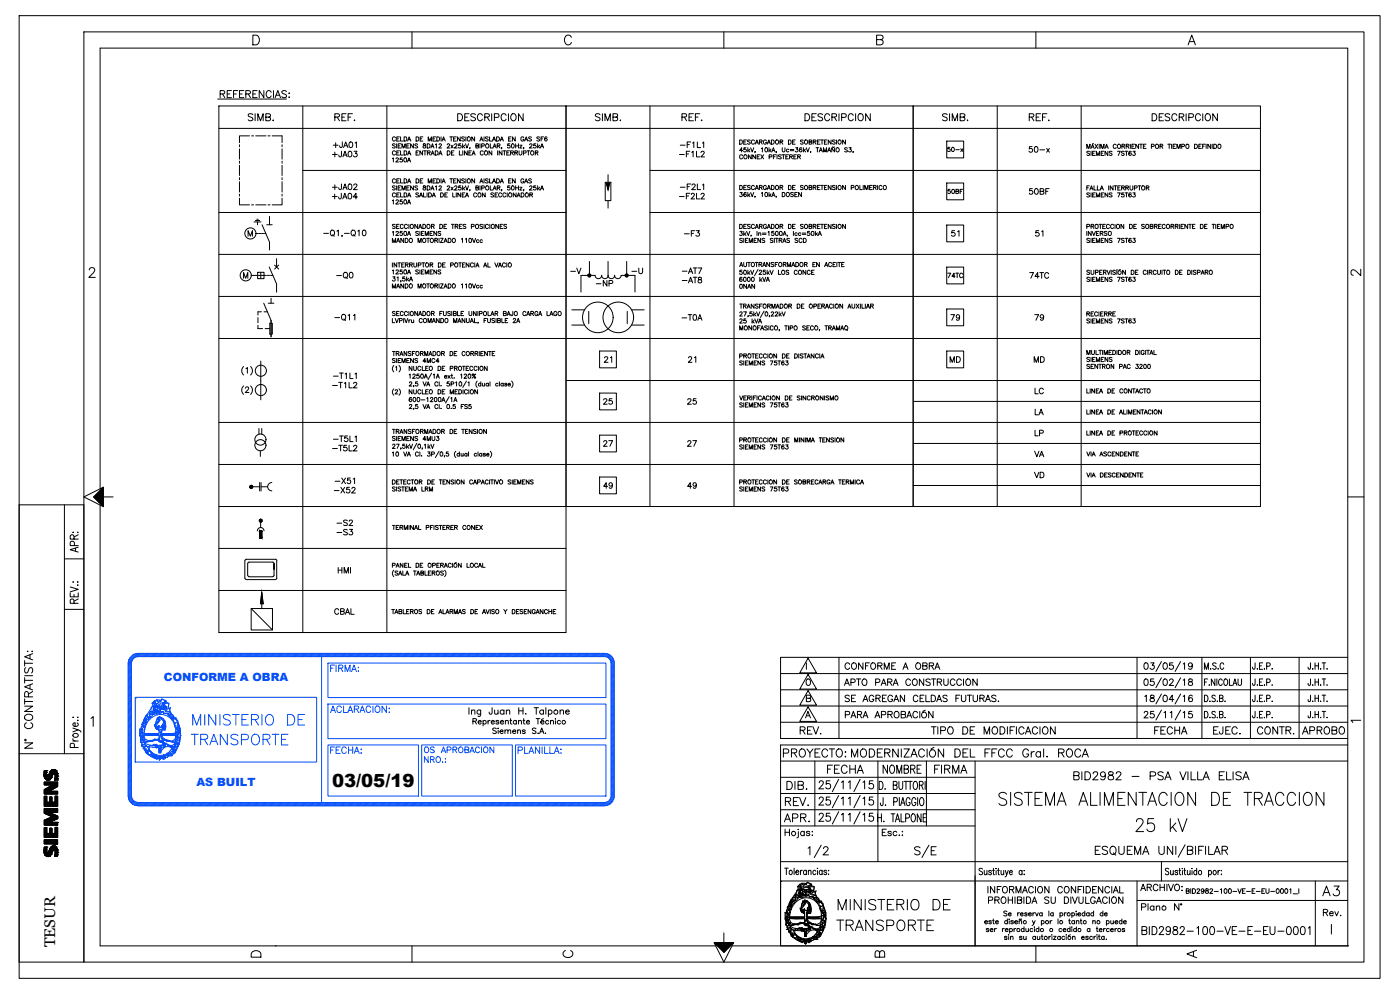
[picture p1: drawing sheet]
<svg xmlns="http://www.w3.org/2000/svg" width="420mm" height="297mm" viewBox="0 0 420 297" stroke-linecap="round" stroke-linejoin="round" font-family="sans-serif">
<defs><g id="words">
<g font-size="7.5">
<text x="298.4" y="242.7">SISTEMA ALIMENTACION DE TRACCION</text>
<text x="339.7" y="250.8">25 kV</text>
<text x="241.3" y="258.6">1/2</text>
<text x="273.4" y="258.6">S/E</text>
</g>
<g font-size="6.6" fill="#044efb">
<text x="56.8" y="218.7">MINISTERIO DE</text>
<text x="56.1" y="224.7">TRANSPORTE</text>
</g>
<g font-size="6.6">
<text x="250.5" y="274.1">MINISTERIO DE</text>
<text x="249.8" y="280.5">TRANSPORTE</text>
</g>
<g font-size="5.7">
<text x="233.9" y="228.2">PROYECTO:</text>
<text x="247.3" y="233.2">FECHA</text>
<text x="263.9" y="233.2">NOMBRE</text>
<text x="279.4" y="233.2">FIRMA</text>
<text x="321" y="235.3">BID2982 - PSA VILLA ELISA</text>
<text x="234.6" y="243.1">REV.</text>
</g>
<text font-size="5.4" x="99.6" y="236">03/05/19</text>
<g font-size="5.3">
<text x="73.4" y="37.4">SIMB.</text>
<text x="99.1" y="37.4">REF.</text>
<text x="136.2" y="37.4">DESCRIPCION</text>
<text x="177.4" y="37.4">SIMB.</text>
<text x="203.6" y="37.4">REF.</text>
<text x="240.2" y="37.4">DESCRIPCION</text>
<text x="281.5" y="37.4">SIMB.</text>
<text x="307.6" y="37.4">REF.</text>
<text x="344.7" y="37.4">DESCRIPCION</text>
<text x="404.3" y="84">2</text>
<text x="252.2" y="202.1">CONFORME A OBRA</text>
<text x="238.8" y="221.5">REV.</text>
<text x="278.3" y="221.5">TIPO DE MODIFICACION</text>
<text x="345.4" y="221.5">FECHA</text>
<text x="363" y="221.5">EJEC.</text>
<text x="376.1" y="221.5">CONTR.</text>
<text x="389.8" y="221.5">APROBO</text>
<text x="234.2" y="247.6">APR.</text>
<text x="341.5" y="281.5">BID2982-100-VE-E-EU-0001</text>
<text x="74.1" y="288.6">D</text>
<text x="167.9" y="288.6">C</text>
<text x="261.4" y="288.6">B</text>
<text x="354.9" y="288.6">A</text>
</g>
<g font-size="4.9">
<text x="307.6" y="46.9">50-x</text>
<text x="307.6" y="59.6">50BF</text>
<text x="170" y="83.3">-V</text>
<text x="188.4" y="83.3">-U</text>
<text x="99.8" y="84.7">-Q0</text>
<text x="177.8" y="87.1">-NP</text>
<text x="307.6" y="84.7">74TC</text>
<text x="99.1" y="97.4">-Q11</text>
<text x="203.6" y="97.4">-T0A</text>
<text x="284" y="97.4">79</text>
<text x="309.4" y="97.4">79</text>
<text x="180.3" y="110.1">21</text>
<text x="205.3" y="110.1">21</text>
<text x="284" y="110.1">MD</text>
<text x="309" y="110.1">MD</text>
<text x="309.4" y="125.6">LA</text>
<text x="309.4" y="131.9">LP</text>
<text x="179.9" y="135.1">27</text>
<text x="205" y="135.1">27</text>
<text x="309.4" y="138.3">VA</text>
<text x="179.9" y="147.8">49</text>
<text x="205" y="147.8">49</text>
<text x="309.4" y="144.6">VD</text>
<text x="100.2" y="173.2">HMI</text>
<text x="99.1" y="185.6">CBAL</text>
<text x="252.2" y="206.7">APTO PARA CONSTRUCCION</text>
<text x="252.2" y="211.7">SE AGREGAN CELDAS FUTURAS.</text>
<text x="341.1" y="268.5">ARCHIVO:</text>
<text x="395.8" y="275.9">Rev.</text>
</g>
<g font-size="4.9" fill="#044efb">
<text x="98.1" y="214.8">ACLARACION:</text>
<text x="98.1" y="227.2">FECHA:</text>
</g>
<text font-size="4.6" x="16.6" y="284.2" transform="rotate(-90 16.6 284.2)">TESUR</text>
<g font-size="4.4">
<text x="204.3" y="72">-F3</text>
<text x="284.3" y="72">51</text>
<text x="309.4" y="72">51</text>
<text x="283.3" y="84.7">74TC</text>
<text x="309.4" y="119.2">LC</text>
<text x="179.9" y="122.4">25</text>
<text x="205" y="122.4">25</text>
</g>
<g font-size="4">
<text x="283.3" y="46.6">50-x</text>
<text x="283.3" y="59.3">50BF</text>
</g>
<text font-size="3.5" x="404.3" y="218">1</text>
<g font-size="3.4" fill="#044efb">
<text x="49.2" y="204.3">CONFORME A OBRA</text>
<text x="59" y="235.9">AS BUILT</text>
</g>
</g></defs>
<!-- layer: E4_ESQUEMAS -->
<g fill="none" stroke="#000" stroke-width=".3">
<path d="M71.9 59.5v2h3M71.9 43.4v.6M71.9 44.7v3.1M71.9 48.3v.7M71.9 49.6v3.1M71.9 53.3v.6M71.9 54.5v3.1M71.9 58.3v.5M74.9 40.8h-3v2M75.5 40.8h.6M76.7 40.8h3.1M80.4 40.8h.7"/>
<path d="M81.7 40.8h3v2M84.7 59.5v2h-3M84.7 43.4v.6M84.7 44.7v3.1M84.7 48.3v.7M84.7 49.6v3.1M84.7 53.3v.6M84.7 54.5v3.1M84.7 58.3v.5M181.6 54.7h1.7v5.5h-1.7zM182.5 52.4v2.5M74.5 70.9v-1.7l.6 1.7 .7-1.7v1.7"/>
<path d="M75.5 61.5h.6M76.2 66.6h2.1M76.7 66.2h1.2M76.7 61.5h3.1M76.8 70.1h.2M77.1 65.8h.4M77.2 70.1h.3M77.3 66.6v.8M77.7 70.1h.3M78.1 70.1h.3M78.6 70.1h.3M78.6 67.4l2.3 5.2v2.4"/>
<path d="M79.1 70.1h.3M79.5 70.1h.3M80 67.4h1.7M80.4 61.5h.7M80.9 64.9v2.5M82.4 79.5l1.2 1.2M83 77.6v2.5M83.6 79.5l-1.2 1.2M182.5 60.2v2.2M182.5 78.4v4.2M73.1 83.5v-1.7l.6 1.7 .7-1.7v1.7M75.4 82.6h4.6"/>
<path d="M77.3 81.7h1.9v1.9h-1.9zM77.4 97.6v1h1.4M77.4 95.3v1.6M78.3 81.7v1.9M78.5 93.6h-1.1v.9M79.1 91l2.3 5.1v4.9M79.2 93.6h1M79.6 98.6h1.4M80.2 82.6h.7M80.5 91h1.7M80.8 80.1l2.2 5.1v2.5M81 97h.7v3.2h-.7z"/>
<path d="M81.2 82.6h.7M81.4 89.5v1.5M171.6 93h3.9M171.6 97.5h3.9M174.4 82.6v5M176.7 93.4v3.7M186.4 82.6h1.7M188.2 93.4v3.7M189.5 93h3.8M189.5 97.5h3.8M190.6 82.6v5M78.3 108.3v11.7"/>
<path d="M77.7 128.6v1.7M78.1 135.3v1.6M78.6 128.6v1.7M75.4 146.1h2.5M77.2 159.3a.99 .99 0 0 1 1-1 .99 .99 0 0 1 1 1M77.9 159.4v1.9M77.9 159.4h.7v1.9M77.9 144.8v2.5M78.2 156.2v2.1M78.3 146.1h2M78.3 144.8v2.5M81.6 144.8a1.25 1.25 0 0 0-1.3 1.2 1.25 1.25 0 0 0 1.3 1.3"/>
<path d="M73.5 168.2v5.3M73.5 168.2l.4-.4 9 .1 .2 .3-.1 5.3-.3 .4M73.5 173.5l.4 .4M73.9 173.9h8.8M74.3 169.1l.1 3.5 .4 .4M74.7 168.7h7.1M74.7 173.1h7.1M74.8 168.7l-.4 .4M77.9 161.3h.7M78.6 177.8l.4 3.3h-.8zM81.8 168.7l.4 .4M82.2 170.9v-1.8v3.5l-.4 .4"/>
<path d="M75.4 182.6h6.4v6.4h-6.4zM75.4 182.6l6.4 6.4M78.6 181.1v1.5M140.7 212.3v2M141.5 213.4l.3-.3a.47 .47 0 0 1 .7 .3v.9M141.5 213v1.3M141.9 216.4l1-.1 .1-.4-.4-.3h-.7v1.7M142.5 216.4l.5 .9M143.5 216.6h.9a.53 .53 0 0 0-.6-.4 .53 .53 0 0 0-.4 .5 .53 .53 0 0 0 .5 .6l.5-.3M144.3 213l-.1 1.8-.3 .2-.4-.2M144.3 213.3a.62 .62 0 0 0-.9-.1 .62 .62 0 0 0 0 .9 .62 .62 0 0 0 .9-.1M145 216.4a.52 .52 0 0 1 .7-.1 .52 .52 0 0 1 0 .8 .52 .52 0 0 1-.7-.1"/>
<path d="M145 216.2v1.6M146.5 216.2v1.1M147.1 216.2h-.4l-.2 .4M147.4 216.6h1a.53 .53 0 0 0-.6-.4 .53 .53 0 0 0-.5 .5 .53 .53 0 0 0 .5 .6l.6-.3M147.7 212.3l-.1 1.8-.6 .1-.2-.5M148.4 213l.1 1.2 .5 .1 .5-.3M149 218.7l-.4-.3-.7 .3 .1 .4 1 .5v.3l-.4 .2-.7-.2M149.5 213v1.3M149.5 218.4v.2zM149.5 219.1v1M149.7 216.4l-.3-.2-.6 .2 .8 .4v.4l-.4 .1-.4-.3M150.1 219.5h.9a.52 .52 0 0 0-.9-.4 .52 .52 0 0 0 .2 .9l.4 .1 .3-.2"/>
<path d="M150.2 216.6h.9a.53 .53 0 0 0-.6-.4 .53 .53 0 0 0-.4 .5 .53 .53 0 0 0 .5 .6l.5-.3M151.2 213.3a.64 .64 0 0 0-.9-.1 .64 .64 0 0 0 0 .9 .64 .64 0 0 0 .9-.1M151.2 213v1.3M151.5 219.3l.5-.3 .3 .1 .1 1M151.5 219v1.1M151.7 216.5l.3-.3h.5l.1 1.1M151.7 216.2v1.1M152 213.4l.4-.4 .5 .1 .1 1.2M152 213v1.3M152.4 219.3l.4-.3 .4 .1 .1 1M153 216.2h.6M153.2 215.6v1.4l.5 .3"/>
<path d="M153.8 219.5h1a.53 .53 0 0 0-.7-.4 .53 .53 0 0 0-.3 .8 .53 .53 0 0 0 .8 .1l.2-.1M155 216.4a.52 .52 0 0 0-.8-.1 .52 .52 0 0 0 0 .8 .52 .52 0 0 0 .8-.1M155 216.2v1.1M155.3 219.3l.4-.3 .4 .1 .1 1M155.3 219v1.1M155.6 216.5l.4-.3h.4l.1 1.1M155.6 216.2v1.1M155.7 212.3v2M155.7 213.3h1.3M157 212.3v2M157 216.2h.5M157.2 215.6v1.4l.4 .3"/>
<path d="M157.6 219.2l-.3-.2-.5 .1v.3l.8 .2v.3l-.3 .2-.6-.2M157.7 214.2h.2zM158 216.6h.9a.52 .52 0 0 0-.7-.3 .52 .52 0 0 0-.2 .8 .52 .52 0 0 0 .8 .1l.1-.2M160.3 212.3h1.3M160.9 218.7l-.4-.3-.7 .3 .1 .4 1 .5v.3l-.4 .2-.7-.2M160.9 215.6h1.1M160.9 212.3v2M161.4 215.6v1.7M162.2 219.5h.8M162.3 216.6h1a.55 .55 0 0 0-.9-.2 .55 .55 0 0 0 0 .9 .55 .55 0 0 0 .9-.3M163.1 213.3a.64 .64 0 0 0-.9-.1 .64 .64 0 0 0 0 .9 .64 .64 0 0 0 .9-.1M163.1 213v1.3"/>
<path d="M163.1 215.6l-.6 .3M163.8 212.3v2M164.6 213.3a.62 .62 0 0 1 .9-.1 .62 .62 0 0 1 0 .9 .62 .62 0 0 1-.9-.1M164.6 213v2M164.7 216.4a.52 .52 0 0 0-.8-.1 .52 .52 0 0 0 0 .8 .52 .52 0 0 0 .8-.1M165.2 216.5l.4-.3h.4l.1 1.1M165.2 216.2v1.1M166.7 215.6v.2zM166.7 216.2v1.1M168.1 213.4l.2-.3a.47 .47 0 0 1 .8 .3v.9M168.1 213v1.3M168.2 216.4a.53 .53 0 0 0-.8-.1 .53 .53 0 0 0 0 .8 .53 .53 0 0 0 .8-.1"/>
<path d="M169.7 213.6h1.1a.61 .61 0 0 0-.6-.5 .61 .61 0 0 0-.6 .6 .61 .61 0 0 0 .6 .6l.6-.3M161.4 220h.2zM162 220.1l.6-1.7 .6 1.7M163.6 220h.2zM245.9 239.7v-.3l.4-.3h.4l.4 .5-.3 .8-1.1 1.2h1.5M245.9 234.9v-.4l.4-.2h.4l.4 .4-.3 .8-1.1 1.2h1.5M249.1 239.1h-1.1l-.1 1.1a.79 .79 0 0 1 1.2-.1 .79 .79 0 0 1-.1 1.2 .79 .79 0 0 1-1.2-.2M249.1 234.3h-1.1l-.1 1a.78 .78 0 0 1 1.2 0 .78 .78 0 0 1-.1 1.2 .78 .78 0 0 1-1.2-.3M251.7 238.7l-1.9 3.7M251.7 233.8l-1.9 3.7M252.5 239.6l.6-.5v2.5M252.5 234.7l.6-.4v2.4"/>
<path d="M254.6 239.6l.5-.5v2.5M254.6 234.7l.5-.4v2.4M255.6 227.2v-2.5l.9 2.5 .9-2.5v2.5M258.1 238.7l-1.8 3.7M258.1 233.8l-1.8 3.7M258.7 224.8a1.21 1.21 0 0 1 1.4 .9 1.21 1.21 0 0 1-.7 1.5 1.27 1.27 0 0 1-1.2-1 1.27 1.27 0 0 1 .5-1.4zM259 239.6l.5-.5v2.5M259 234.7l.5-.4v2.4M260.9 224.7h.8a1.32 1.32 0 0 1 .8 1.2 1.32 1.32 0 0 1-.8 1.3h-.8zM262 239.1h-1l-.2 1.1a.79 .79 0 0 1 1.2-.1 .79 .79 0 0 1-.1 1.2 .79 .79 0 0 1-1.1-.2M262 234.3h-1l-.2 1a.78 .78 0 0 1 1.2 0 .78 .78 0 0 1-.1 1.2 .78 .78 0 0 1-1.1-.3M263.3 225.9h.9"/>
<path d="M263.8 234.4a1.32 1.32 0 0 1 1.3 .9 1.32 1.32 0 0 1-.4 1.5l-.9 .1zM264.8 224.7h-1.5v2.5M265 239.3l-.1 2.3h-.5l-.2-.7M265.5 225.9l1.4-.1 .2-.4-.1-.4-.4-.3h-1.1v2.5M265.6 236.6v.3zM266.3 225.9l.8 1.3M268.1 235.6l1-.1 .1-.4-.1-.5-1-.2v2.5l1-.3 .1-.5-.4-.5M269.6 224.7v2.5l-1.7-2.5v2.5M269.8 234.4v1.8l.4 .7 .6-.4 .1-2.1M269.9 239.3v2.4M270.5 224.7v2.5M271.3 224.7h1.6l-1.6 2.5h1.6"/>
<path d="M271.9 234.4v2.5M273.1 239.9l-.4-.6a1.41 1.41 0 0 0-.5 2.3h.7l.2-.8h-.4M273.2 234.4v2.5M273.4 227.2l.9-2.5 .9 2.5M273.7 226.4h1.2M274.4 234.6l.2-.2a1.39 1.39 0 0 1 .4 2.4l-.1 .1a1.32 1.32 0 0 1-.5-2.3zM274.9 239.9l-.5-.6a1.39 1.39 0 0 0-.4 2.3l.1 .1a.67 .67 0 0 0 .7-.2 .67 .67 0 0 0 .1-.7h-.5M275.4 239.3v2.4M275.9 235.6l1-.1 .2-.4-.2-.5-1-.2v2.5M276.3 239.4l.2-.1a1.39 1.39 0 0 1 .4 2.3l-.1 .1a1.32 1.32 0 0 1-.5-2.3zM276.5 235.6l.6 1.3M277.4 225.3a.89 .89 0 0 0-1-.6 .89 .89 0 0 0-.7 .9 1.04 1.04 0 0 0 .2 1.2 1.04 1.04 0 0 0 1.2 .2l.3-.4"/>
<path d="M277.7 234.4v2.5M278.2 224.7v2.5M280.3 224.2l-.9 .5M283.2 224.7v2.5l-1.6-2.5v2.5M286.6 224.7h.8a1.32 1.32 0 0 1 .8 1.2 1.32 1.32 0 0 1-.8 1.3h-.8zM289 225.9h.9M290.5 224.7h-1.5v2.5M291.2 224.7v2.5h1.4M295.6 225.9h.9M297.1 224.7h-1.5v2.5M297.7 225.9h.9M299.2 224.7h-1.5v2.5"/>
<path d="M301.4 225.3a.89 .89 0 0 0-1-.6 .89 .89 0 0 0-.7 .9 1.05 1.05 0 0 0 .2 1.2 1.05 1.05 0 0 0 1.2 .2l.3-.4M303.8 225.3a.89 .89 0 0 0-1-.6 .89 .89 0 0 0-.7 .9v.6a.89 .89 0 0 0 .7 1 .89 .89 0 0 0 1-.6M308.7 225.3a.89 .89 0 0 0-1-.6 .89 .89 0 0 0-.8 .9v.6a.87 .87 0 0 0 .9 1 .87 .87 0 0 0 .9-1h-.6M309.5 225.5v1.7M310.4 225.5a.79 .79 0 0 0-.9 .7M312.3 225.9a.78 .78 0 0 0-1.2-.1 .78 .78 0 0 0 0 1.1 .78 .78 0 0 0 1.2-.1M312.3 225.5v1.7M313.2 224.7v2.5M314.2 226.9v.3zM317.7 225.9l1.4-.1 .2-.6-.5-.5h-1.1v2.5M318.5 225.9l.8 1.3M320.5 224.8a1.21 1.21 0 0 1 1.4 .9 1.21 1.21 0 0 1-.7 1.5 1.28 1.28 0 0 1-1.2-1 1.28 1.28 0 0 1 .5-1.4z"/>
<path d="M324.3 225.3a.89 .89 0 0 0-1-.6 .89 .89 0 0 0-.7 .9v.6a.89 .89 0 0 0 .7 1 .89 .89 0 0 0 1-.6M324.8 227.2l.9-2.5 .9 2.5M325.1 226.4h1.2M245.9 244.6l.2-.5 .6-.1 .3 .2 .1 .5-1.4 1.7h1.5M249.1 244h-1.1l-.1 1a.79 .79 0 0 1 1.2 0 .79 .79 0 0 1-.1 1.2 .79 .79 0 0 1-1.2-.2M251.7 243.5l-1.9 3.7M252.5 244.5l.6-.5v2.4M254.6 244.5l.5-.5v2.4M258.1 243.5l-1.8 3.7M259 244.5l.5-.5v2.4M262 244h-1l-.2 1a.79 .79 0 0 1 1.2 0 .79 .79 0 0 1-.1 1.2 .79 .79 0 0 1-1.1-.2M263.4 244.2v2.4"/>
<path d="M263.4 245.3h1.1M264.5 244.2v2.4M265.2 246.5h.1zM265.8 241.5v.2zM267.4 244.2h1.1M268 244.2v2.4M268.2 240.6l1-.1v-1.1l-1-.1v2.4M268.7 246.6l.7-2.4 .6 2.4M269 245.8h.8M270.3 241.7l.7-2.4 .6 2.4M270.4 244.2v2.4h1M270.5 240.9h.8"/>
<path d="M271.8 245.4l1-.1 .2-.3-.2-.7-1-.1v2.4M273.8 244.3l.1-.1a1.29 1.29 0 0 1 .9 1.2 1.29 1.29 0 0 1-.9 1.2 1.69 1.69 0 0 1-.1-2.3zM276.4 244.2v2.4l-1.1-2.4v2.4M277.1 245.3h.6M278.1 244.2h-1v2.4h1M328.7 255.1h.9M330.2 253.9h-1.5v2.5h1.5M332.4 254.3a.89 .89 0 0 0-.9-.4 .89 .89 0 0 0-.7 .6l.2 .3 1.2 .5 .2 .7a1.06 1.06 0 0 1-1.6 0M333.3 254.3l.3-.3a1.21 1.21 0 0 1 1.4 .9 1.21 1.21 0 0 1-.8 1.5 1.25 1.25 0 0 1-1.1-.8 1.25 1.25 0 0 1 .2-1.3zM334.1 255.9l.7 .7M335.8 253.9v1.8a.81 .81 0 0 0 .8 .7 .81 .81 0 0 0 .8-.7v-1.8M338.3 255.1h.9"/>
<path d="M339.8 253.9h-1.5v2.5h1.5M340.5 256.4v-2.5l.9 2.5 .9-2.5v2.5M342.9 256.4l1-2.5 .9 2.5M343.3 255.6h1.2M347.8 253.9v1.8a.81 .81 0 0 0 .8 .7 .81 .81 0 0 0 .8-.7v-1.8M351.9 253.9v2.5l-1.6-2.5v2.5M352.9 253.9v2.5M355.7 253.4l-2.1 3.8M356.3 255.1l1.4-.1 .3-.4-.3-.6-1.4-.1v2.5h1.1l.6-.5a.62 .62 0 0 0-.6-.8M358.8 253.9v2.5M359.7 255.1h1M361.2 253.9h-1.5v2.5"/>
<path d="M361.8 253.9v2.5M362.7 253.9v2.5h1.4M364.3 256.4l1-2.5 .9 2.5M364.7 255.6h1.2M366.8 255.1l1.4-.1 .2-.6-.6-.5h-1v2.5M367.6 255.1l.8 1.3M357.4 266.7v1.4M357.9 266.7h.4a.75 .75 0 0 1 .5 .7 .75 .75 0 0 1-.5 .7h-.4zM359.3 267l.2-.3 .5 .2-.8 1.2h.9M361.3 267.1a.42 .42 0 0 1-.5 .4 .42 .42 0 0 1-.2-.6 .42 .42 0 0 1 .7 0v.6l-.2 .5-.3 .1-.3-.3M361.9 266.7v.4l.8 .5a.44 .44 0 0 1-.5 .5 .44 .44 0 0 1-.3-.6l.7-.5-.2-.3zM363.1 267l.3-.3 .5 .2-.8 1.2h.9"/>
<path d="M364.4 267.5h1.2M366.3 266.9l.3-.2v1.4M367.6 266.7h.1a.73 .73 0 0 1 .6 .7 .73 .73 0 0 1-.6 .7l-.3-.6zM368.8 266.7a.62 .62 0 0 1 .8 .7 .62 .62 0 0 1-.8 .6l-.1-.5zM370 267.5h1.2M371.5 266.7l.5 1.4 .5-1.4M372.9 267.3h.5M373.7 266.7h-.8v1.4h.8M374.1 267.5h1.2M375.8 267.3h.5M376.6 266.7h-.8v1.4h.8M377 267.5h1.2"/>
<path d="M378.7 267.3h.5M379.5 266.7h-.8v1.4h.8M379.9 266.7v.9l.4 .5 .6-.5v-.9M381.4 267.5h1.1M383.2 266.7a.62 .62 0 0 1 .7 .7 .62 .62 0 0 1-.7 .6l-.2-.5zM384.5 266.7h.2a.73 .73 0 0 1 .5 .7 .73 .73 0 0 1-.5 .7l-.4-.3zM385.8 266.7a.62 .62 0 0 1 .7 .7 .62 .62 0 0 1-.7 .6l-.2-.5zM387.1 266.9l.3-.2v1.4M388.1 268.2h1.3M389.8 266.7v1.4M399.6 277.4v2.8M400.4 265.9h1.5l-.8 1.1a.98 .98 0 0 1 .7 1.5 .98 .98 0 0 1-1.7-.3"/>
<circle cx="75.1" cy="70" r="1.67"/>
<circle cx="73.8" cy="82.6" r="1.67"/>
<circle cx="179.4" cy="95.2" r="4.6"/>
<circle cx="185.6" cy="95.2" r="4.6"/>
<circle cx="78.3" cy="117" r="1.67"/>
<circle cx="78.3" cy="111.2" r="1.67"/>
<circle cx="78.2" cy="133.6" r="1.67"/>
<circle cx="78.2" cy="131.9" r="1.67"/>
<circle cx="166.8" cy="213.6" r=".64"/>
<circle cx="169.2" cy="216.7" r=".53"/>
<circle cx="279.9" cy="226" r="1.06"/>
</g>
<g fill="#000" stroke="#000" stroke-width=".3">
<path d="M181.9 54.9h1.1l-.5 2.1zM78.6 177.8l.4 3.3h-.8z"/>
<path d="M75 146.1v.2l.4-.2zM75 146.3l.4-.2-.2 .3zM75.4 146.1l-.2 .3 .2 .1z"/>
<path d="M75.2 145.7l.2 .4v-.5zM75 145.8l.2-.1 .2 .4zM75 145.8v.3h.4z"/>
<path d="M75.4 146.1v.4l.2-.1zM75.4 146.1l.4 .2-.2 .1zM75.4 146.1l.4 .2v-.2z"/>
<path d="M75.4 146.1h.4v-.3zM75.6 145.7l.2 .1-.4 .3zM75.4 145.6v.5l.2-.4z"/>
<path d="M77.8 156.2l.1 .2 .3-.2zM77.9 156.4l.3-.2-.2 .4zM78.2 156.2l-.2 .4h.2z"/>
<path d="M78 155.9l.2 .3v-.4zM77.9 156l.1-.1 .2 .3zM77.9 156l-.1 .2h.4z"/>
<path d="M78.2 156.2v.4h.2zM78.2 156.2l.4 .2-.2 .2zM78.2 156.2l.4 .2v-.2z"/>
<path d="M78 159.3h.5zM78 159.3h.5z"/>
<path d="M78 159.3h.5zM78 159.3h.5z"/>
<path d="M78 159.3h.6zM77.9 159.3h.7z"/>
<path d="M77.9 159.3h.7zM77.9 159.3h.7zM77.9 159.3h.7zM77.9 159.3h.7z"/>
<path d="M77.9 159.3l.7 .1zM77.9 159.3l.7 .1zM77.9 159.4h.7zM77.9 159.4h.7z"/>
<path d="M77.9 159.4h.7zM77.9 159.4h.7z"/>
<path d="M77.9 159.4l.7 1.9v-1.9zM77.9 159.4l.7 1.9h-.7zM77.9 161.3h.7zM77.9 161.3h.7z"/>
<path d="M78.2 156.2h.4v-.2zM78.4 155.9l.2 .1-.4 .2zM78.2 155.8v.4l.2-.3z"/>
<path d="M78 161.4h.5zM78 161.4h.5z"/>
<path d="M78 161.4h.5zM78 161.4h.5z"/>
<path d="M77.9 161.3l.7 .1zM77.9 161.3l.7 .1zM77.9 161.4h.7zM77.9 161.4h.7z"/>
<path d="M77.9 161.4h.7zM77.9 161.4h.6z"/>
<path d="M77.9 161.3h.7zM77.9 161.3h.7z"/>
<path d="M77.9 161.3h.7zM77.9 161.3h.7z"/>
</g>
<!-- layer: E_TEXT -->
<g fill="none" stroke="#000" stroke-width=".3">
<path d="M65.7 31.8h104.2v158h-104.2zM65.7 38.5h312.6M169.9 31.8h104.2v120.2h-104.2zM274.1 31.8h104.2v120.2h-104.2zM90.9 51.1h79M99.7 59h1.5M99.8 46.4h1.4M99.8 56.2h1.4M100 43.6h1.5M100.4 58.3v1.4M100.5 45.6v1.5M100.5 55.5v1.4"/>
<path d="M100.7 42.8v1.5M102.4 58l-.1 1.5-.5 .1-.2-.5M102.5 45.4v1.3a.41 .41 0 0 1-.5 .4 .41 .41 0 0 1-.3-.6M102.5 55.2l-.1 1.5-.6 .1-.1-.5M102.7 42.6l-.1 1.5-.5 .1-.2-.5M102.9 59.7l.6-1.7 .6 1.7M102.9 47.1l.6-1.7 .7 1.7M102.9 56.9l.6-1.7 .7 1.7M103.1 59.1h.8M103.1 44.3l.6-1.7 .7 1.7M103.1 46.5h.8M103.1 56.3h.8"/>
<path d="M103.4 43.7h.8M104.7 58.1a.83 .83 0 0 1 1 .6 .83 .83 0 0 1-.6 1h-.2a1.13 1.13 0 0 1-.2-1.6zM104.7 45.5a.83 .83 0 0 1 1 .6 .83 .83 0 0 1-.6 1l-.6-.4v-.6zM104.7 55.3l.3-.1a.88 .88 0 0 1 .6 .8 .88 .88 0 0 1-.6 .9l-.3-.1-.2-.6zM105 42.7a.83 .83 0 0 1 1 .6 .83 .83 0 0 1-.6 1l-.6-.4-.1-.6zM106.2 55.6a.51 .51 0 0 1 .4-.4 .51 .51 0 0 1 .5 .3l-.2 .6-.8 .8h1.1M106.2 45.4h.9l-.4 .6a.57 .57 0 0 1 .4 .9 .57 .57 0 0 1-1-.2M106.6 42.9l.4-.3v1.7M107.3 59.1h-1.3l.8-1.1v1.7M117.8 47.6l.3-.2v1.2M118.6 43.3l-.3-.2-.5 .2 .8 .8-.3 .3-.5-.2M118.6 55.9l-.3-.1-.5 .1 .8 .7-.3 .4-.5-.1"/>
<path d="M118.7 41.4a.48 .48 0 0 0-.5-.3 .48 .48 0 0 0-.4 .4v.3a.48 .48 0 0 0 .3 .5 .48 .48 0 0 0 .6-.3M118.7 45.6a.48 .48 0 0 0-.5-.3 .48 .48 0 0 0-.4 .4 .53 .53 0 0 0 .2 .7 .53 .53 0 0 0 .7-.2M118.7 54a.48 .48 0 0 0-.6-.4 .48 .48 0 0 0-.3 .5v.3a.48 .48 0 0 0 .4 .5 .48 .48 0 0 0 .5-.3M118.7 58.2a.48 .48 0 0 0-.5-.3 .48 .48 0 0 0-.4 .4v.3a.48 .48 0 0 0 .4 .5 .48 .48 0 0 0 .5-.3M118.9 47.7l.2-.3 .5 .2-.8 1h.8M119 43.1v1.3M119 55.8v1.2M119.1 41.7h.5M119.1 45.8h.5M119.1 54.3h.5M119.1 58.5h.5M119.5 43.8h.5"/>
<path d="M119.5 56.3h.5M119.9 41.1h-.8v1.2h.8M119.9 45.3h-.8v1.2h.8M119.9 53.6h-.8v1.3h.8M119.9 57.9h-.8v1.2h.8M120.2 41.1v1.2h.7M120.2 45.3v1.2h.7M120.2 53.6v1.3h.7M120.2 57.9v1.2h.7M120.3 43.1h-.8v1.3h.8M120.3 55.8h-.8v1.2h.8M120.6 44.4v-1.3l.5 1.3 .5-1.3v1.3"/>
<path d="M120.6 57v-1.2l.5 1.2 .5-1.2v1.2M120.7 47.4h-.6l-.1 .5a.46 .46 0 0 1 .7-.1 .46 .46 0 0 1 0 .7 .46 .46 0 0 1-.7-.1M120.7 59.9h-.6l-.1 .6a.45 .45 0 0 1 .7-.1 .45 .45 0 0 1 0 .7 .45 .45 0 0 1-.7-.1M121.3 41.1a.66 .66 0 0 1 .8 .6 .66 .66 0 0 1-.8 .6zM121.3 45.3a.66 .66 0 0 1 .8 .6 .66 .66 0 0 1-.8 .6zM121.3 53.6a.66 .66 0 0 1 .8 .7 .66 .66 0 0 1-.8 .6zM121.3 57.9a.64 .64 0 0 1 .8 .4 .64 .64 0 0 1-.4 .8h-.4zM121.4 47.4a.58 .58 0 0 1 .6 .6 .58 .58 0 0 1-.6 .6l-.2-.5zM122.1 43.8h.5M122.1 56.3h.5M122.3 48.6l.5-1.2 .4 1.2M122.3 42.3l.5-1.2 .5 1.2"/>
<path d="M122.3 46.5l.5-1.2 .5 1.2M122.3 54.9l.5-1.3 .5 1.3M122.3 59.1l.5-1.2 .5 1.2M122.5 48.2h.5M122.5 41.9h.6M122.5 46.1h.6M122.5 54.5h.6M122.5 58.7h.6M122.9 43.1h-.8v1.3h.8M122.9 55.8h-.8v1.2h.8M124.1 43.1v1.3l-.9-1.3v1.3M124.1 55.8v1.2l-.9-1.2v1.2"/>
<path d="M124.9 41.1h.4a.7 .7 0 0 1 .4 .6 .7 .7 0 0 1-.4 .6h-.4zM124.9 53.6a.7 .7 0 0 1 .8 .4 .7 .7 0 0 1-.2 .9h-.6zM124.9 45.8h.4M125.3 43.3l-.3-.2-.5 .2 .8 .8-.3 .3-.5-.2M125.3 55.9l-.3-.1-.5 .1 .8 .7-.3 .4-.5-.1M125.6 45.3h-.7v1.2h.7M125.6 58l-.3-.1-.5 .1 .1 .3 .7 .3v.3l-.3 .2-.5-.2M125.9 59.1l.5-1.2 .4 1.2M126.1 58.7h.5M126.1 41.7h.5M126.1 54.3h.5M126.8 45.3v1.2l-.8-1.2v1.2"/>
<path d="M126.9 41.1h-.8v1.2h.8M126.9 53.6h-.8v1.3h.8M127.1 43.2v.4l.7 .4a.44 .44 0 0 1-.4 .4 .44 .44 0 0 1-.5-.2l.2-.4 .6-.4-.2-.3zM127.1 55.8l-.1 .2a.72 .72 0 0 1 .7 .9h-.6a.51 .51 0 0 1 0-.6 .51 .51 0 0 1 .6-.1v-.4zM127.1 57.9v1.2h.7M127.1 45.3h.9M127.5 45.3v1.2M128.2 57.9v1.2M128.2 43.1h.4a.68 .68 0 0 1 .5 .7 .68 .68 0 0 1-.5 .6h-.4zM128.2 55.8h.4a.68 .68 0 0 1 .5 .6 .68 .68 0 0 1-.5 .6h-.4zM128.3 45.8h.7l.1-.4-.8-.1v1.2M128.5 42.3v-1.2l.5 1.2 .5-1.2v1.2"/>
<path d="M128.5 54.9v-1.3l.5 1.3 .5-1.3v1.3M128.6 57.9h.5a.65 .65 0 0 1 .4 .6 .65 .65 0 0 1-.4 .6h-.5zM128.7 45.8l.4 .7M129.3 44.4l.5-1.3 .4 1.3M129.3 57l.5-1.2 .4 1.2M129.4 46.5l.4-1.2 .5 1.2M129.5 44h.6M129.5 56.6h.6M129.5 46.1h.6M129.7 59.1l.5-1.2 .5 1.2M129.9 58.7h.6M129.9 41.7h.5"/>
<path d="M129.9 54.3h.5M130.6 45.3h.4a.68 .68 0 0 1 .5 .6 .68 .68 0 0 1-.5 .6h-.4zM130.7 43.4l.3-.3v1.3M130.7 56l.3-.2v1.2M130.8 41.1h-.9v1.2h.9M130.8 53.6h-.9v1.3h.9M131.1 41.1h.4a.68 .68 0 0 1 .5 .6 .68 .68 0 0 1-.5 .6h-.4zM131.1 53.6a.7 .7 0 0 1 .8 .4 .7 .7 0 0 1-.2 .9h-.6zM131.7 46.5l.5-1.2 .5 1.2M131.8 43.4l.4-.3 .3 .4-.8 .9h.8M131.8 56l.4-.2 .3 .3-.8 .9h.8M131.9 46.1h.6"/>
<path d="M132.2 57.9h.5a.65 .65 0 0 1 .4 .6 .65 .65 0 0 1-.4 .6h-.5zM132.4 41.1v1.2M132.4 53.6v1.3M132.7 42.3l.4-1.2 .5 1.2M132.7 54.9l.4-1.3 .5 1.3M132.8 41.9h.6M132.8 54.5h.6M133.5 58.5h.5M134.2 43.4l.5-.3 .2 .4-.8 .9h.9M134.2 45.3h.4a.68 .68 0 0 1 .5 .6 .68 .68 0 0 1-.5 .6h-.4zM134.2 56l.5-.2 .2 .3-.8 .9h.9M134.3 57.9h-.8v1.2h.8"/>
<path d="M135 41.1h.8M135 53.6h.8M135.4 43.6l.6 .8M135.4 56.2l.6 .8M135.4 41.1v1.2M135.4 53.6v1.3M135.5 45.8h.5M135.9 57.9v1.2h.7M136 43.6l-.6 .8M136 56.2l-.6 .8M136.1 41.7h.5M136.1 54.3h.5"/>
<path d="M136.3 45.3h-.8v1.2h.8M136.4 43.4l.5-.3 .2 .4-.7 .9h.8M136.4 56l.5-.2 .2 .3-.7 .9h.8M136.9 41.1h-.8v1.2h.8M136.9 53.6h-.8v1.3h.8M136.9 57.9v1.2M137.9 45.3v1.2h.7M138.1 41.1v1.2l-.8-1.2v1.2M138.1 53.6v1.3l-.8-1.3v1.3M138.2 57.9v1.2l-.8-1.2v1.2M138.3 43.1h-.6v.6a.44 .44 0 0 1 .6 0 .44 .44 0 0 1-.1 .7 .44 .44 0 0 1-.6-.2M138.3 55.8h-.6v.5a.44 .44 0 0 1 .6 0 .44 .44 0 0 1-.1 .7 .44 .44 0 0 1-.6-.2"/>
<path d="M138.7 58.5h.5M138.8 43.1v1.3M138.8 55.8v1.2M138.9 45.3v1.2M139.1 43.9l.4 .5M139.1 56.6l.4 .4M139.4 41.2l-.3-.1-.6 .1 .9 .9-.3 .2-.6-.2M139.4 53.8l-.3-.2-.6 .2 .2 .3 .6 .3 .1 .3-.3 .2-.6-.2M139.4 43.6l-.6 .6M139.4 56.2l-.6 .6M139.5 57.9h-.8v1.2h.8M139.7 43.1l.5 1.3 .4-1.3"/>
<path d="M139.7 55.8l.5 1.2 .4-1.2M139.7 59.1l.5-1.2 .4 1.2M139.8 41.1v1.2M139.8 53.6v1.3M139.9 58.7h.5M140.2 45.3v1.2l-.8-1.2v1.2M140.3 41.2l.1-.1a.57 .57 0 0 1 .8 .6 .57 .57 0 0 1-.9 .4zM140.7 45.8h.5M141 44.4v.3M141 56.9v.4M141.5 45.3h-.8v1.2h.8M141.7 46.5l.4-1.2 .5 1.2"/>
<path d="M141.8 46.1h.6M142.4 41.1v1.2l-.8-1.2v1.2M142.4 53.6v1.3l-.8-1.3v1.3M142.8 43.8l.8-.2v-.3l-.3-.2h-.5v1.3h.7l.1-.5-.3-.1M142.8 56.3h.7l.1-.4-.8-.1v1.2l.8-.1v-.4l-.3-.2M143 58.2a.46 .46 0 0 0-.5-.3 .46 .46 0 0 0-.4 .4v.3a.46 .46 0 0 0 .4 .5 .46 .46 0 0 0 .5-.3M144 42.3l.5-1.2 .5 1.2M144 54.9l.5-1.3 .5 1.3M144 43.1v1.3M144 55.8v1.2M144.2 41.9h.6M144.2 54.5h.6"/>
<path d="M144.6 43.8h.7v-.5l-.7-.2v1.3M144.6 56.4l.7-.1v-.4l-.7-.1v1.2M145 45.6a.46 .46 0 0 0-.5-.4 .46 .46 0 0 0-.4 .5 .54 .54 0 0 0 .2 .7 .54 .54 0 0 0 .7 0v-.2M145.3 41.1v1.2M145.3 53.6v1.3M145.6 57.9v1.2l-.8-1.2v1.2M146.5 41.2l-.3-.1-.5 .1 .1 .3 .7 .3-.1 .4-.4 .1-.3-.2M146.5 53.8l-.3-.2-.5 .2 .1 .3 .6 .3v.5l-.7-.2M146.9 41.1v1.2h.7M146.9 53.6v1.3h.7M147.1 43.1v1.3h.8M147.1 55.8v1.2h.8"/>
<path d="M147.6 45.3v1.2l-.8-1.2v1.2M147.8 42.3l.5-1.2 .4 1.2M147.8 54.9l.5-1.3 .4 1.3M147.9 44.4l.5-1.3 .5 1.3M147.9 57l.5-1.2 .5 1.2M147.9 41.9h.7M147.9 54.5h.7M148.2 58l-.3-.1-.6 .1v.3l.9 .5-.3 .3-.6-.2M148.2 44h.5M148.2 56.6h.5M148.6 58.5h.4M149 41.1h.5a.68 .68 0 0 1 .4 .6 .68 .68 0 0 1-.4 .6h-.5z"/>
<path d="M149 53.6a.7 .7 0 0 1 .8 .4 .7 .7 0 0 1-.2 .9h-.6zM149.2 43.8l.8-.2v-.3l-.8-.2v1.3M149.2 56.3h.7l.1-.4-.8-.1v1.2M149.3 57.9h-.7v1.2h.7M149.3 45.3v1.2M149.6 43.8l.5 .6M149.6 56.3l.5 .7M150.1 42.3l.5-1.2 .5 1.2M150.1 54.9l.5-1.3 .5 1.3M150.3 41.9h.6M150.3 54.5h.6M150.5 58.2a.46 .46 0 0 0-.5-.3 .46 .46 0 0 0-.4 .4v.3a.46 .46 0 0 0 .4 .5 .46 .46 0 0 0 .5-.3"/>
<path d="M150.6 44.4l-.1 .3M150.6 56.9l-.1 .4M150.7 45.3v1.2l-.9-1.2v1.2M150.9 45.3h.9M151.4 45.3v1.2M151.8 58.2a.46 .46 0 0 0-.5-.3 .46 .46 0 0 0-.4 .4v.3a.46 .46 0 0 0 .4 .5 .46 .46 0 0 0 .5-.3M152.1 45.8h.5M152.2 57.9v1.2M152.6 41.7h.5M152.6 54.3h.5M152.9 45.3h-.8v1.2h.8M153 43.1h-.6l-.1 .6a.43 .43 0 0 1 .7 0 .43 .43 0 0 1-.1 .6 .43 .43 0 0 1-.6-.1"/>
<path d="M153 55.8h-.6l-.1 .5a.43 .43 0 0 1 .7 0 .43 .43 0 0 1-.1 .6 .43 .43 0 0 1-.6-.1M153.2 45.8h.8v-.4l-.8-.1v1.2M153.4 41.1h-.8v1.2h.8M153.4 53.6h-.8v1.3h.8M153.7 43.2a.58 .58 0 0 1 .6 .6 .58 .58 0 0 1-.6 .6l-.2-.5zM153.7 55.8a.56 .56 0 0 1 .6 .6 .56 .56 0 0 1-.6 .5l-.2-.4zM153.7 45.8l.4 .7M154.5 45.8h.7l.1-.3-.1-.2h-.7v1.2M154.6 41.1v1.2l-.8-1.2v1.2M154.6 53.6v1.3l-.8-1.3v1.3M154.8 43.8h.8M154.8 43.1v1.3"/>
<path d="M154.8 55.8v1.2M154.8 56.3h.8M154.9 57.9v1.2l-.9-1.2v1.2M154.9 45.8l.4 .7M155.2 59.1l.4-1.2 .5 1.2M155.3 58.7h.6M155.6 43.1v1.3M155.6 55.8v1.2M155.8 45.3v1.1l.3 .1 .5-.4v-.8M156 43.6h.7l-.7 .8h.7M156 56.2h.7l-.7 .8h.7M156.4 57.9h.4a.65 .65 0 0 1 .5 .6 .65 .65 0 0 1-.5 .6h-.4z"/>
<path d="M157.1 45.9l.7-.1v-.5h-.7v1.2M157.2 41.4a.46 .46 0 0 0-.5-.3 .46 .46 0 0 0-.4 .4v.3a.45 .45 0 0 0 .5 .5 .45 .45 0 0 0 .4-.5h-.3M157.2 44.4l-.1 .3M157.2 54a.45 .45 0 0 0-.5-.4 .45 .45 0 0 0-.4 .5v.3a.45 .45 0 0 0 .5 .5 .45 .45 0 0 0 .4-.5h-.3M157.2 56.9l-.1 .4M157.4 42.3l.5-1.2 .5 1.2M157.4 54.9l.5-1.3 .5 1.3M157.6 41.9h.6M157.6 54.5h.6M158.1 45.3h.9M158.6 45.3v1.2M158.9 43.4a.37 .37 0 0 1 .6-.2 .37 .37 0 0 1 0 .6l-.6 .6h.8"/>
<path d="M158.9 56a.36 .36 0 0 1 .4-.3 .36 .36 0 0 1 .4 .4l-.8 .9h.8M159 58.5l.8-.2v-.3l-.8-.1v1.2M159.4 58.5l.4 .6M159.5 41.2l-.3-.1-.5 .1 .8 .9-.3 .2-.5-.2M159.5 53.8l-.3-.2-.5 .2 .1 .3 .6 .3 .1 .3-.3 .2-.5-.2M160.6 45.8h.8v-.5h-.8v1.2M160.8 43.1h-.6l-.1 .6a.45 .45 0 0 1 .7-.1 .45 .45 0 0 1 0 .7 .45 .45 0 0 1-.7-.1M160.8 55.8h-.6l-.1 .5a.45 .45 0 0 1 .7 0 .45 .45 0 0 1 0 .6 .45 .45 0 0 1-.7-.1M161.1 45.8l.3 .7M161.4 43.1v1.3M161.4 55.8v1.2M161.6 43.9l.4 .5"/>
<path d="M161.6 56.6l.4 .4M162 41.2l-.3-.1-.6 .1 .9 .9-.3 .2-.6-.2M162 43.6l-.6 .6M162 56.2l-.6 .6M162.2 44.4l.5-1.3 .4 1.3M162.2 57l.5-1.2 .4 1.2M162.4 41.7h.4M162.4 44h.6M162.4 56.6h.6M163.1 41.1h-.7v1.2M164.2 41.2l-.1-.1a.58 .58 0 0 0-.7 .5 .58 .58 0 0 0 .6 .6l.2-.1a.38 .38 0 0 0-.2-.5 .38 .38 0 0 0-.5 .1l-.1 .2M195.1 51.1h183.2"/>
<path d="M203.9 46.4h1.4M203.9 59h1.4M204.2 43.6h1.4M204.2 56.2h1.4M206 46.2h.7M206 58.8h.7M206.2 43.4h.7M206.2 56h.7M207 45.4h-1v1.7M207 58h-1v1.7M207.3 42.6h-1.1v1.7M207.3 55.2h-1.1v1.7"/>
<path d="M207.5 58.4l.1-.3 .5-.1 .3 .5-1 1.2h1.1M207.6 45.7l.4-.3v1.7M207.7 55.6a.51 .51 0 0 1 .4-.4 .51 .51 0 0 1 .5 .3l-.2 .6-.8 .8h1.1M207.8 42.9l.4-.3v1.7M209 45.4v1.7h1M209 58v1.7h1M209.3 42.6v1.7h1M209.3 55.2v1.7h1M210.4 45.8l.3-.4h.4l.3 .3-1.1 1.4h1.1M210.4 58.4l.2-.3 .5-.1 .3 .5-1.1 1.2h1.1M210.8 42.9l.4-.3v1.7M210.8 55.5l.4-.3v1.7"/>
<path d="M222 42h.4a.7 .7 0 0 1 .4 .6 .7 .7 0 0 1-.4 .7h-.4zM222 55.6h.4a.71 .71 0 0 1 .4 .7 .71 .71 0 0 1-.4 .6h-.4zM222.1 57.7h.6l-.3 .5a.41 .41 0 0 1 .3 .7 .41 .41 0 0 1-.7-.1M222.9 45.2h-.9l.6-.9v1.3M222.9 46.7a.46 .46 0 0 0-.5-.3 .46 .46 0 0 0-.4 .5v.3a.46 .46 0 0 0 .4 .5 .46 .46 0 0 0 .5-.3M223.2 42.6h.5M223.2 56.2h.5M223.9 44.3h-.6l-.1 .6a.45 .45 0 0 1 .7-.1 .45 .45 0 0 1-.1 .7 .45 .45 0 0 1-.6-.2M223.9 57.9v-.1a.58 .58 0 0 0-.7 .5 .58 .58 0 0 0 .6 .6l.2-.3a.4 .4 0 0 0-.4-.4 .4 .4 0 0 0-.4 .4M224 42h-.8v1.3h.8M224 55.6h-.8v1.3h.8M224.4 44.3v1.3"/>
<path d="M224.4 57.7v1.3M224.6 45.1l.5 .5M224.6 58.5l.5 .5M225 44.7l-.6 .6M225 58.2l-.6 .6M225.2 42.2l-.3-.2-.6 .2 .1 .2 .8 .5-.3 .4-.6-.2M225.2 55.8l-.3-.2-.6 .2 .9 .8-.3 .3-.6-.2M225.3 44.3l.4 1.3 .5-1.3M225.3 57.7l.4 1.3 .5-1.3M225.5 46.4v1.3l-.9-1.3v1.3M226.4 42.3a.48 .48 0 0 0-.5-.3 .48 .48 0 0 0-.4 .5v.3a.48 .48 0 0 0 .4 .5 .48 .48 0 0 0 .5-.4M226.4 55.9a.53 .53 0 0 0-.7-.2 .53 .53 0 0 0-.2 .7 .48 .48 0 0 0 .4 .5 .48 .48 0 0 0 .5-.3"/>
<path d="M226.6 43.3l.5-1.3 .5 1.3M226.6 45.5l-.1 .3M226.6 56.9l.5-1.3 .5 1.3M226.6 58.9l-.1 .3M226.8 46.4v1.3l-.9-1.3v1.3M226.8 42.8h.6M226.8 56.5h.6M227.2 47h.5M227.9 42.6h.6l.3-.4-.9-.2v1.3M227.9 56.2h.7l.2-.3-.3-.3h-.6v1.3M228 46.4h-.8v1.3h.8M228.3 42.6l.5 .7"/>
<path d="M228.3 46.4l.9 1.3M228.3 56.2l.5 .7M228.5 44.6l.3-.3v1.3M228.5 58l.3-.3v1.3M229.2 46.4l-.9 1.3M229.7 44.4a.58 .58 0 0 1 .7 .5 .58 .58 0 0 1-.7 .6l-.2-.5zM229.7 57.8a.58 .58 0 0 1 .7 .6 .58 .58 0 0 1-.7 .5l-.2-.4zM230 42.3a.48 .48 0 0 0-.5-.3 .48 .48 0 0 0-.4 .5v.3a.47 .47 0 0 0 .5 .5 .47 .47 0 0 0 .4-.5h-.3M230 55.9a.53 .53 0 0 0-.7-.2 .53 .53 0 0 0-.2 .7 .47 .47 0 0 0 .5 .5 .47 .47 0 0 0 .4-.5h-.3M230.2 43.3l.5-1.3 .5 1.3M230.2 56.9l.5-1.3 .5 1.3M230.4 42.8h.6"/>
<path d="M230.4 56.5h.6M230.8 44.3v1.3M230.8 57.7v1.3M230.8 47.1l.7-.1 .1-.5-.8-.1v1.3M231 45.1l.5 .5M231 58.5l.5 .5M231.4 44.7l-.6 .6M231.4 58.2l-.6 .6M231.5 42h.4a.68 .68 0 0 1 .5 .6 .68 .68 0 0 1-.5 .7h-.4zM231.5 55.6h.4a.68 .68 0 0 1 .5 .7 .68 .68 0 0 1-.5 .6h-.4zM231.6 45.6l.5-1.3 .5 1.3M231.6 59l.5-1.3 .5 1.3"/>
<path d="M231.8 45.2h.6M231.8 58.6h.6M232.1 47h.5M232.8 42.2l.1-.2a.57 .57 0 0 1 .8 .6 .57 .57 0 0 1-.9 .5zM232.9 46.4h-.8v1.3M233 45.5l-.1 .3M233 58.9l-.1 .3M233.2 46.4v1.3M234.1 42.6h.5l.3-.4-.8-.2v1.3M234.1 56.2h.7l.1-.3-.3-.3h-.5v1.3M234.5 46.6l-.4-.2-.5 .2 .9 .9-.4 .2-.5-.2M234.5 42.6l.4 .7"/>
<path d="M234.5 56.2l.4 .7M234.7 46.4h.8M234.8 44.3v1.1l.3 .2 .4-.2 .1-1.1M234.8 57.7h.4a.7 .7 0 0 1 .4 .7 .7 .7 0 0 1-.4 .6h-.4zM235.1 46.4v1.3M235.8 47h.5M236.6 42a.66 .66 0 0 1 .9 .6 .66 .66 0 0 1-.9 .7zM236.6 46.4h-.8v1.3h.8M236.6 55.6a.66 .66 0 0 1 .8 .7 .66 .66 0 0 1-.8 .6zM236.7 44.9a.41 .41 0 0 0-.6 0 .41 .41 0 0 0 0 .6 .41 .41 0 0 0 .6-.1M237 47l.8-.1v-.4l-.8-.1v1.3M237.1 44.9h1.1"/>
<path d="M237.1 45.2h1.1M237.4 47l.4 .7M237.9 42.6h.5M237.9 56.2h.5M238.1 57.9l-.3-.2-.5 .2 .1 .3 .7 .3v.3l-.3 .2-.5-.2M238.2 47h.5M238.5 58.3h.5M238.7 42h-.8v1.3h.8M238.7 55.6h-.8v1.3h.8M238.8 44.3h.6l-.3 .5a.42 .42 0 0 1 .3 .7 .42 .42 0 0 1-.7-.2M239 46.4h-.8v1.3h.8M239.3 57.7h-.8v1.3h.8"/>
<path d="M239.4 47h.5l.3-.3-.8-.3v1.3M239.8 47l.4 .7M240.5 57.7v1.3l-.8-1.3v1.3M240.7 44.5l-.1-.1a.56 .56 0 0 0-.7 .6 .56 .56 0 0 0 .8 .4 .39 .39 0 0 0-.2-.6 .39 .39 0 0 0-.6 .4M241 42.2l-.3-.2-.5 .2 .1 .3 .7 .3-.1 .4-.4 .1-.3-.2M241 55.8l-.3-.2-.5 .2 .1 .3 .6 .2v.6l-.7-.2M241.1 44.3v1.3M241.4 45.1l.4 .5M241.5 42.2l.2-.2a.57 .57 0 0 1 .7 .6 .57 .57 0 0 1-.9 .5zM241.7 44.7l-.6 .6M242 44.3l.4 1.3 .5-1.3M242.8 42.6l.7-.1v-.5h-.7v1.3l.8-.2v-.4l-.3-.1"/>
<path d="M242.8 56.2h.7l.1-.4-.8-.2v1.3h.7l.1-.4-.3-.3M243.3 45.5l-.1 .3M244 42.6l.8-.1v-.4l-.8-.1v1.3M244 56.2l.8-.1v-.3l-.8-.2v1.3M244.5 42.6l.4 .7M244.5 56.2l.4 .7M244.9 44.3h.8M245.3 42.6h.5M245.3 44.3v1.3M245.3 56.2h.5M245.9 45.6l.4-1.3 .5 1.3M246 45.2h.6"/>
<path d="M246.1 42h-.8v1.3h.8M246.1 55.6h-.8v1.3h.8M246.3 42h.8M246.3 55.6h.8M246.7 42v1.3M246.7 55.6v1.3M247.1 45.6v-1.3l.5 1.3 .5-1.3v1.3M247.4 42.6h.5M247.4 56.2h.5M248.2 42h-.8v1.3h.8M248.2 55.6h-.8v1.3h.8M248.4 45.6l.5-1.3 .4 1.3"/>
<path d="M248.6 45.2h.6M249.4 42v1.3l-.8-1.3v1.3M249.4 55.6v1.3l-.8-1.3v1.3M250.4 44.1l-.2 .2-.3-.2-.2 .2M250.5 44.5v1.1l-.9-1.1v1.1M250.6 42.2l-.3-.2-.5 .2 .1 .3 .7 .3v.4l-.5 .1-.3-.2M250.6 55.8l-.3-.2-.5 .2 .1 .3 .7 .2v.6l-.8-.2M251.1 42v1.3M251.1 55.6v1.3M251.6 42.2l.1-.2a.57 .57 0 0 1 .8 .6 .57 .57 0 0 1-.9 .5zM253.7 42v1.3l-.8-1.3v1.3M253.7 55.6v1.3l-.8-1.3v1.3"/>
<path d="M254.3 44.5l-.3-.2-.5 .2v.2l.8 .5-.3 .4-.5-.2M254.8 44.3h.7l-.4 .5a.43 .43 0 0 1 .4 .4 .43 .43 0 0 1-.3 .5 .43 .43 0 0 1-.5-.4M255.5 56.3h.5l.3-.4-.3-.3h-.5v1.3M256.1 45.5l-.2 .3M258 55.6v1.3h.8M259.1 55.6v1.3M259.5 56.9v-1.3l.5 1.3 .5-1.3v1.3M261 56.2h.5M261.8 55.6h-.8v1.3h.8M262.1 56.2l.8-.1v-.3l-.8-.2v1.3M262.5 56.2l.5 .7M263.4 55.6v1.3"/>
<path d="M264.7 55.9a.46 .46 0 0 0-.5-.3 .46 .46 0 0 0-.4 .5v.3a.46 .46 0 0 0 .4 .5 .46 .46 0 0 0 .5-.3M326.2 44.5v-1.2l.4 1.2 .5-1.2v1.2M326.2 56.3h.4M326.9 55.8h-.7v1.2M327 45.6l-.3-.2-.5 .2v.2l.8 .5-.3 .4-.5-.3M327 58l-.3-.1-.5 .1v.3l.8 .5-.3 .3-.5-.2M327.1 57l.5-1.2 .4 1.2M327.2 56.6h.7M327.4 44.5l.5-1.2 .5 1.2M327.4 45.4v1.3M327.4 57.9v1.2M327.6 44.1h.6"/>
<path d="M327.9 58.5h.5M327.9 46h.5M328.2 43.1h-.3M328.3 55.8v1.2h.7M328.6 43.3l.9 1.2M328.7 45.4h-.8v1.3h.8M328.7 57.9h-.8v1.2h.8M329 46.7v-1.3l.5 1.3 .5-1.3v1.3M329 59.1v-1.2l.5 1.2 .5-1.2v1.2M329.3 55.8v1.2h.8M329.5 43.3l-.9 1.2M329.9 43.3v1.2"/>
<path d="M330.2 57l.5-1.2 .5 1.2M330.4 44.5v-1.2l.5 1.2 .4-1.2v1.2M330.4 56.6h.5M330.5 58.5h.4M330.5 46h.4M331.2 45.4h-.7v1.3h.7M331.2 57.9h-.7v1.2h.7M331.6 44.5l.5-1.2 .5 1.2M331.8 44.1h.6M332.5 45.4v1.3l-.9-1.3v1.3M332.5 57.9v1.2l-.9-1.2v1.2M332.7 55.8v1.2"/>
<path d="M333.7 45.6l-.3-.2-.5 .2v.2l.8 .5-.3 .4-.5-.3M333.7 58l-.3-.1-.5 .1v.3l.8 .5-.3 .3-.5-.2M334 55.8v1.2l-.8-1.2v1.2M334.3 55.8h.9M334.8 55.8v1.2M335 43.6a.46 .46 0 0 0-.6-.3 .46 .46 0 0 0-.3 .5v.3a.46 .46 0 0 0 .4 .4 .46 .46 0 0 0 .5-.3M335.4 45.4h.8l-.6 1.3M335.4 57.9h.8l-.6 1.2M335.5 56.3h.4M336.2 55.8h-.7v1.2h.7M336.6 56.3h.7l.2-.3-.9-.2v1.2M336.7 43.9l.8-.1v-.4l-.8-.1v1.2"/>
<path d="M337 56.3l.5 .7M337.1 43.9l.5 .6M337.3 57.9h-.6l-.1 .5a.45 .45 0 0 1 .7 0 .45 .45 0 0 1-.1 .7 .45 .45 0 0 1-.7-.2M337.4 45.6l-.3-.2-.6 .2 .9 .7-.3 .4-.6-.3M337.6 45.4h.9M337.6 57.9h.9M337.8 56.3h.8l.1-.4-.9-.1v1.2M338 43.9l.8-.1v-.4l-.8-.1v1.2M338.1 45.4v1.3M338.1 57.9v1.2M338.3 56.3l.4 .7M338.4 43.9l.4 .6"/>
<path d="M339.1 55.8v.8l.4 .4 .4-.1 .1-1.1M339.2 43.3v1.2M339.5 45.6l-.1-.2a.57 .57 0 0 0-.6 .6 .57 .57 0 0 0 .6 .6 .38 .38 0 0 0-.1-.7 .38 .38 0 0 0-.5 .3M339.5 58l-.3-.1a.6 .6 0 0 0-.5 .6 .6 .6 0 0 0 .7 .6 .39 .39 0 0 0 0-.7 .39 .39 0 0 0-.6 .3M339.7 43.9h.5M340 45.4h.7l-.4 .4a.41 .41 0 0 1 .3 .7 .41 .41 0 0 1-.7-.1M340 57.9h.7l-.4 .4a.41 .41 0 0 1 .3 .7 .41 .41 0 0 1-.7-.1M340.4 56.4l.8-.1v-.4l-.8-.1v1.2M340.5 43.3h-.8v1.2h.8M341.5 55.8h.9M341.7 43.3v1.2l-.8-1.2v1.2M342 55.8v1.2"/>
<path d="M342 43.3h.8M342.4 43.3v1.2M343.1 43.9h.5M343.9 43.3h-.8v1.2h.8M344 56.3h.7l.1-.3-.3-.2h-.5v1.2M344.4 56.3l.4 .7M345.6 43.9h.5l.3-.4-.3-.2h-.5v1.2M348.1 43.9l.8-.1 .1-.3-.3-.2h-.6v1.2M348.6 43.9l.4 .6M350.5 43.3h.8M350.9 43.3v1.2M351.6 43.3v1.2"/>
<path d="M352.1 43.9h.5M352.9 43.3h-.8v1.2h.8M353.2 44.5v-1.2l.5 1.2 .5-1.2v1.2M354.7 43.9l.8-.1v-.4l-.8-.1v1.2M358.5 43.3h.4a.68 .68 0 0 1 .5 .6 .68 .68 0 0 1-.5 .6h-.4zM359.8 43.9h.4M360.5 43.3h-.7v1.2h.7M360.9 43.9h.5M361.7 43.3h-.8v1.2M362 43.3v1.2M363.3 43.3v1.2l-.8-1.2v1.2M363.8 43.3v1.2"/>
<path d="M364.3 43.3h.4a.68 .68 0 0 1 .4 .6 .68 .68 0 0 1-.4 .6h-.4zM65.7 63.8h104.2M65.7 76.3h312.6M97.1 70h1.5M99.4 69.1a.79 .79 0 0 1 1 .8 .79 .79 0 0 1-1 .8l-.3-.6zM99.9 70.4l.4 .5M101.1 69.3l.4-.3v1.7M102.7 70.7h-.1h.1l-.1 .3M103.4 70h1.4M105.5 69.3a.74 .74 0 0 1 1 .1 .74 .74 0 0 1 0 1 .74 .74 0 0 1-1 .1l-.1-.4zM106.1 70.4l.5 .5M107.4 69.3l.4-.3v1.7"/>
<path d="M109 69.1l.2-.1a.88 .88 0 0 1 .7 .9 .88 .88 0 0 1-.7 .8h-.2l-.3-.7zM117.8 69.6l.3-.2v1.3M117.8 72.8v-1.3l.5 1.3 .4-1.3v1.3M117.8 60.2l.3-.3v1.3M117.8 78.9v1.2M118.6 67.5l-.3-.2-.5 .2 .8 .7-.3 .4-.5-.2M118.9 69.7l.2-.3 .5 .2-.8 1.1h.8M118.9 60.2l.4-.3 .3 .4-.8 .9h.8M119 72.8l.5-1.3 .5 1.3M119 67.9h.5M119.1 78.9v1.2l-.8-1.2v1.2M119.2 72.3h.6"/>
<path d="M119.4 78.9h.8M119.8 67.3h-.8v1.3h.8M119.8 78.9v1.2M120.6 79.5h.4M120.7 69.4h-.6l-.1 .5a.46 .46 0 0 1 .7 0 .46 .46 0 0 1 0 .7 .46 .46 0 0 1-.7-.2M121 67.6a.46 .46 0 0 0-.5-.3 .46 .46 0 0 0-.4 .5v.3a.46 .46 0 0 0 .4 .5 .46 .46 0 0 0 .5-.3M121.1 71.5v1.3l-.8-1.3v1.3M121.3 78.9h-.7v1.2h.7M121.4 69.5a.58 .58 0 0 1 .6 .5 .58 .58 0 0 1-.6 .6l-.2-.5zM121.4 60a.58 .58 0 0 1 .6 .6 .58 .58 0 0 1-.6 .6l-.2-.5zM121.6 71.5h.4a.68 .68 0 0 1 .5 .6 .68 .68 0 0 1-.5 .7h-.4zM121.7 79.5l.7-.1 .1-.4-.8-.1v1.2"/>
<path d="M122.1 79.5l.4 .6M122.3 67.6a.48 .48 0 0 0-.5-.3 .48 .48 0 0 0-.4 .5 .53 .53 0 0 0 .2 .7 .53 .53 0 0 0 .7-.2M122.3 70.7l.5-1.3 .4 1.3M122.3 61.2l.5-1.3 .4 1.3M122.5 70.2h.5M122.5 60.8h.5M122.7 67.3v1.3M122.9 79.5l.7-.1 .1-.4-.8-.1v1.2M123.3 79.5l.5 .6M124.2 78.9v1l.4 .2 .4-.3v-.9M125.3 67.3v1.3l-.8-1.3v1.3M125.5 72.8v-1.3l.4 1.3 .5-1.3v1.3"/>
<path d="M125.5 79.5l.8-.1v-.4l-.8-.1v1.2M125.6 69.6l-.3-.2-.6 .2 .9 .9-.3 .2-.6-.2M125.6 68.6l.5-1.3 .5 1.3M125.8 68.2h.6M126 69.4v1.3M126.5 70h.4M126.6 78.9h.9M126.9 67.3h.4a.68 .68 0 0 1 .5 .6 .68 .68 0 0 1-.5 .7h-.4zM127 78.9v1.2M127.2 69.4h-.7v1.3h.7M127.6 70.7v-1.3l.5 1.3 .5-1.3v1.3M128 71.5h.9"/>
<path d="M128.5 71.5v1.3M129.1 79.5l.7-.1 .1-.3-.1-.2h-.7v1.2M129.1 70h.4M129.5 67.9h.7l.1-.3-.1-.2-.7-.1v1.3M129.5 79.5l.4 .6M129.8 69.4h-.7v1.3h.7M129.9 67.9l.4 .7M130.5 72.1h.7l.1-.3-.3-.3h-.5v1.3M130.9 72.1l.4 .7M131 69.4v1.3l-.8-1.3v1.3M131.6 78.9h.4a.68 .68 0 0 1 .4 .6 .68 .68 0 0 1-.4 .6h-.4zM131.8 71.5v1.3"/>
<path d="M132 67.3h.4a.68 .68 0 0 1 .4 .6 .68 .68 0 0 1-.4 .7h-.4zM132.2 71.5h.8l-.8 1.3h.8M132.3 69.6l-.7-.1-.1 .4 .7 .2 .1 .4-.3 .2-.5-.2M132.8 79.5h.5M133.3 72.8l.4-1.3 .5 1.3M133.3 67.9h.4M133.4 72.3h.7M133.6 78.9h-.8v1.2h.8M134.1 67.3h-.8v1.3h.8M134.5 71.5h.4a.68 .68 0 0 1 .5 .6 .68 .68 0 0 1-.5 .7h-.4zM135.2 79.5h.8v-.6h-.8v1.2M135.5 67.3h.8"/>
<path d="M135.9 67.3v1.3M136.6 67.9h.7l.1-.5-.8-.1v1.3M137 67.9l.4 .7M137.7 78.9h.8M137.9 67.9h.5M138.1 78.9v1.2M138.5 71.8l.3-.3v1.3M138.7 67.3h-.8v1.3h.8M138.8 79.5h.5M139.6 78.9h-.8v1.2h.8M139.7 71.8l.3-.3v1.3M139.8 67.5l-.3-.2-.5 .2v.2l.8 .5-.3 .4-.5-.2"/>
<path d="M140.7 78.9v1.2l-.8-1.2v1.2M140.9 71.6a.58 .58 0 0 1 .7 .6 .58 .58 0 0 1-.7 .5l-.2-.5zM141.5 68l.8-.1v-.5l-.8-.1v1.3M141.8 71.5l.5 1.3 .4-1.3M142.1 79.2a.48 .48 0 0 0-.5-.3 .48 .48 0 0 0-.4 .4v.3a.48 .48 0 0 0 .3 .5 .48 .48 0 0 0 .6-.3M142.5 78.9v1.2M143 79.7h.6M143.7 72.1a.41 .41 0 0 0-.6 0 .41 .41 0 0 0 0 .5 .41 .41 0 0 0 .6 0M144.8 72.1a.41 .41 0 0 0-.6 0 .41 .41 0 0 0 0 .5 .41 .41 0 0 0 .6 0M144.9 67.5l-.3-.2-.6 .2v.2l.9 .5-.3 .4-.6-.2M145.3 67.3v1.3M145.3 79.7h.6"/>
<path d="M146.4 78.9v1.2h.7M146.6 67.6a.46 .46 0 0 0-.5-.3 .46 .46 0 0 0-.4 .5v.3a.46 .46 0 0 0 .3 .5 .46 .46 0 0 0 .6-.3M147 67.3v1.3M148.5 78.9l.5 1.2 .5-1.2M149.6 67.3v1.3l-.8-1.3v1.3M149.8 79.7h.6M150.1 67.9h.5M150.9 67.3h-.8v1.3h.8M151.7 79.2a.46 .46 0 0 0-.6-.3 .46 .46 0 0 0-.3 .4v.3a.46 .46 0 0 0 .3 .5 .46 .46 0 0 0 .6-.3M152 67.5l-.2-.2-.6 .2v.2l.8 .5-.2 .4-.6-.2M152.1 78.9v1.2M195.1 63.8h183.2"/>
<path d="M222 67.3h.4a.7 .7 0 0 1 .4 .6 .7 .7 0 0 1-.4 .7h-.4zM222.1 69.4h.6l-.3 .5a.41 .41 0 0 1 .3 .7 .41 .41 0 0 1-.7-.2M222.2 79.6h.5M222.8 71.7l-.3-.2-.5 .2 .1 .3 .6 .2v.5l-.7-.1M223.2 78.7v.9l.4 .4 .4-.2 .1-1.1M223.2 67.9h.5M223.2 69.4v1.3M223.2 71.5v1.3M223.5 70.2l.4 .5M223.7 72.1h.5M223.8 69.9l-.6 .5M224 67.3h-.8v1.3h.8"/>
<path d="M224.1 69.4l.5 1.3 .4-1.3M224.4 78.7h.8M224.5 71.5h-.8v1.3h.8M224.8 78.7v1.3M224.9 72.8v-1.3l.4 1.3 .5-1.3v1.3M225.2 67.5l-.3-.2-.6 .2 .1 .2 .8 .5-.3 .4-.6-.2M225.5 70.6l-.2 .3M226.3 72.1h.5M226.4 67.6a.48 .48 0 0 0-.5-.3 .48 .48 0 0 0-.4 .5 .53 .53 0 0 0 .2 .7 .53 .53 0 0 0 .7-.2M226.6 68.6l.5-1.3 .5 1.3M226.6 78.7h.9M226.8 68.2h.6"/>
<path d="M227.1 71.5h-.8v1.3h.8M227.1 78.7v1.3M227.2 69.4v1.3M227.7 70.1l.5-.2 .1 .8M227.7 69.9v.8M227.8 79.3h.7l.1-.4-.8-.2v1.3M227.9 67.9h.7l.2-.3-.2-.2-.7-.1v1.3M228.2 79.3l.4 .7M228.2 71.5v1.3l-.8-1.3v1.3M228.3 67.9l.5 .7M228.8 69.9h1.1M228.8 70.3h1.1"/>
<path d="M229.1 79.6h.5M229.5 71.7l-.3-.2-.5 .2 .1 .3 .7 .4-.3 .4-.5-.2M230 67.6a.48 .48 0 0 0-.5-.3 .48 .48 0 0 0-.4 .5 .53 .53 0 0 0 .2 .7 .53 .53 0 0 0 .7-.2v-.2h-.3M230.2 68.6l.5-1.3 .5 1.3M230.4 68.2h.6M230.5 69.6l.3-.2v1.3M231 78.7v1.3l-.9-1.3v1.3M231.5 67.3h.4a.68 .68 0 0 1 .5 .6 .68 .68 0 0 1-.5 .7h-.4zM232 71.7l-.3-.2-.5 .2 .1 .3 .6 .2v.5l-.7-.1M232.2 69.4h-.6l-.1 .5a.46 .46 0 0 1 .7 0 .46 .46 0 0 1 0 .7 .46 .46 0 0 1-.7-.2M232.2 78.9l-.3-.2-.5 .2 .8 .7-.3 .4-.5-.2M232.4 71.5v1.3"/>
<path d="M232.6 79.3h.5M232.7 71.5h.8M232.9 69.5a.58 .58 0 0 1 .6 .5 .58 .58 0 0 1-.6 .6l-.2-.5zM233.1 71.5v1.3M233.4 78.7h-.8v1.3M233.8 72.1l.8-.1v-.4l-.8-.1v1.3M234.1 67.9h.7l.1-.3-.1-.2-.7-.1v1.3M234.1 69.5a.58 .58 0 0 1 .7 .5 .58 .58 0 0 1-.7 .6l-.2-.5zM234.3 72.1l.4 .7M234.5 67.9l.4 .7M234.9 72.8l.5-1.3 .5 1.3M235 70.7l.5-1.3 .5 1.3"/>
<path d="M235.1 79.3h.7l.1-.3-.1-.2-.7-.1v1.3M235.1 72.3h.6M235.2 70.2h.6M235.5 79.3l.4 .7M236.4 70.6l-.2 .3M236.6 67.3a.66 .66 0 0 1 .9 .6 .66 .66 0 0 1-.9 .7zM237 71.7l-.3-.2-.6 .2 .1 .3 .8 .4-.3 .4-.6-.2M237.8 79.6h.6M237.9 67.9h.5M238.1 69.4v1.3M238.7 67.3h-.8v1.3h.8M238.8 78.7h.5a.68 .68 0 0 1 .4 .7 .68 .68 0 0 1-.4 .6h-.5z"/>
<path d="M239.3 70a.4 .4 0 0 0-.6 0 .4 .4 0 0 0 0 .5 .4 .4 0 0 0 .6 0M239.4 71.7l-.3-.2-.5 .2 .1 .3 .7 .4-.3 .4-.5-.2M240.3 70a.4 .4 0 0 0-.6 0 .4 .4 0 0 0 0 .5 .4 .4 0 0 0 .6 0M240.7 71.8a.46 .46 0 0 0-.5-.3 .46 .46 0 0 0-.4 .5v.3a.46 .46 0 0 0 .4 .5 .46 .46 0 0 0 .5-.3M240.7 69.9h1.1M240.7 70.3h1.1M241 67.5l-.7-.1v.3l.6 .3 .1 .4-.3 .2-.5-.2M241.1 71.5h.4a.68 .68 0 0 1 .5 .6 .68 .68 0 0 1-.5 .7h-.4zM241.4 79.3h.7l.2-.3-.2-.2-.7-.1v1.3M241.8 79.3l.5 .7M242.8 67.9h.7v-.5l-.7-.1v1.3l.8-.1v-.5l-.3-.1M243 69.4h-.6l-.1 .5a.46 .46 0 0 1 .7 0 .46 .46 0 0 1-.1 .7 .46 .46 0 0 1-.6-.2"/>
<path d="M243.6 69.5a.58 .58 0 0 1 .7 .5 .58 .58 0 0 1-.7 .6l-.2-.5zM244 79.3h.4M244 67.9h.8v-.5l-.8-.1v1.3M244.5 67.9l.4 .7M244.7 78.7h-.7v1.3h.7M244.7 69.4v1.3M245 70.2l.4 .5M245.3 67.9h.5M245.3 69.9l-.6 .5M245.6 70.7l.4-1.3 .5 1.3M245.7 70.2h.6M245.9 78.7v1.3l-.8-1.3v1.3"/>
<path d="M246.1 67.3h-.8v1.3h.8M246.3 67.3h.8M246.7 67.3v1.3M247.4 67.9h.5M247.6 79.6h.7M248.2 67.3h-.8v1.3h.8M249.4 67.3v1.3l-.8-1.3v1.3M249.6 79a.46 .46 0 0 0-.5-.3 .46 .46 0 0 0-.4 .5v.3a.46 .46 0 0 0 .4 .5 .46 .46 0 0 0 .5-.3M250 79.3h.5M250.6 67.5l-.3-.2-.5 .2 .8 .7-.3 .4-.5-.2M250.8 78.7h-.8v1.3h.8M251.1 67.3v1.3"/>
<path d="M251.1 78.7v1.3M251.4 78.7h.9M251.9 78.7v1.3M252.6 79.3h.5M253.4 78.7h-.8v1.3h.8M253.7 67.3v1.3l-.8-1.3v1.3M326.2 68l.7-.1v-.5l-.7-.1v1.3M326.2 69.4v1.3M327 71.7l-.3-.2-.5 .2 .1 .3 .7 .4-.3 .4-.5-.2M327.4 67.9h.8l.1-.3-.1-.2-.8-.1v1.3M327.4 71.5v1.3M327.5 69.4v1.3l-.9-1.3v1.3"/>
<path d="M327.8 69.4l.5 1.3 .4-1.3M327.9 67.9l.4 .7M327.9 72.1h.5M328.7 71.5h-.8v1.3h.8M329 72.8v-1.3l.5 1.3 .5-1.3v1.3M329 70h.5M329.8 69.4h-.8v1.3h.8M329.8 67.3h.9M330.2 70h.5l.3-.4-.8-.2v1.3M330.2 67.3v1.3M330.5 72.1h.4M330.6 70l.4 .7"/>
<path d="M330.9 67.9h.6M331.2 71.5h-.7v1.3h.7M331.8 67.3h-.9v1.3h.9M332.2 69.6l-.3-.2-.5 .2 .8 .7-.3 .4-.5-.2M332.5 71.5v1.3l-.9-1.3v1.3M332.9 67.6a.46 .46 0 0 0-.5-.3 .46 .46 0 0 0-.4 .5 .54 .54 0 0 0 .2 .6 .54 .54 0 0 0 .7 0v-.1M333.7 71.7l-.3-.2-.5 .2 .1 .3 .7 .4-.3 .4-.5-.2M334.2 67.6a.46 .46 0 0 0-.5-.3 .46 .46 0 0 0-.4 .5 .54 .54 0 0 0 .2 .7 .54 .54 0 0 0 .7-.1v-.1M334.6 67.3v1.3M335.4 71.5h.8l-.6 1.3M337.3 67.3v1.3l-.9-1.3v1.3M337.4 71.7l-.3-.2-.6 .2 .2 .3 .7 .4-.3 .4-.6-.2"/>
<path d="M337.6 71.5h.9M338.1 71.5v1.3M339 67.3h.4a.68 .68 0 0 1 .5 .6 .68 .68 0 0 1-.5 .7h-.4zM339.5 71.7l-.1-.1a.57 .57 0 0 0-.6 .5 .57 .57 0 0 0 .6 .6 .39 .39 0 0 0 0-.6 .39 .39 0 0 0-.6 .2M340 71.5h.7l-.4 .5a.41 .41 0 0 1 .4 .4 .41 .41 0 0 1-.3 .4 .41 .41 0 0 1-.5-.3M340.3 67.9h.4M341.1 67.3h-.8v1.3h.8M343.4 67.5l-.3-.2-.5 .2 .8 .7-.3 .4-.5-.2M345.2 67.9h.7l.1-.5-.8-.1v1.3l.8-.1v-.5l-.3-.1M346.4 67.9h.8v-.5l-.8-.1v1.3M346.9 67.9l.4 .7M347.7 67.9h.5"/>
<path d="M348.5 67.3h-.8v1.3h.8M349.7 67.6a.48 .48 0 0 0-.5-.3 .48 .48 0 0 0-.4 .5 .53 .53 0 0 0 .2 .7 .53 .53 0 0 0 .7-.2M351.4 67.9h.8l.1-.3-.1-.2-.8-.1v1.3M351.9 67.9l.4 .7M352.7 67.9h.7v-.5l-.7-.1v1.3M353.1 67.9l.4 .7M353.9 67.3v1.3M354.4 67.9h.5M355.2 67.3h-.8v1.3h.8M356.4 67.3v1.3l-.8-1.3v1.3M356.7 67.3h.8M357.2 67.3v1.3"/>
<path d="M357.9 67.9h.4M358.6 67.3h-.7v1.3h.7M360.2 67.3h.5a.68 .68 0 0 1 .4 .6 .68 .68 0 0 1-.4 .7h-.5zM361.5 67.9h.5M362.3 67.3h-.8v1.3h.8M363.8 67.3h.8M364.1 67.3v1.3M364.9 67.3v1.3M365.4 67.9h.4M366.1 67.3h-.7v1.3h.7M366.5 68.6v-1.3l.5 1.3 .4-1.3v1.3M367.9 68l.8-.1v-.5l-.8-.1v1.3"/>
<path d="M65.7 88.9h312.6M117.8 81.2l.3-.2v1.2M117.8 86.4v-1.2l.5 1.2 .4-1.2v1.2M117.8 95.5v1.3h.7M117.9 83.1h.7l-.4 .4a.43 .43 0 0 1 .4 .4 .43 .43 0 0 1-.3 .5 .43 .43 0 0 1-.5-.3M118.6 93.6l-.3-.2-.5 .2 .8 .8-.3 .3-.5-.2M118.6 95.5l.5 1.3 .5-1.3M118.9 81.3l.2-.3 .5 .2-.8 1h.8M119 86.4l.5-1.2 .5 1.2M119 94.1h.5M119.2 83.3l.3-.2v1.2M119.2 86h.6"/>
<path d="M119.8 93.4h-.8v1.3h.8M119.9 96.2l.7-.1v-.5l-.7-.1v1.3M120.3 84.3l-.1 .3M120.7 81h-.6l-.1 .5a.46 .46 0 0 1 .7 0 .46 .46 0 0 1 0 .6 .46 .46 0 0 1-.7-.1M121 93.8a.45 .45 0 0 0-.5-.4 .45 .45 0 0 0-.4 .5v.3a.46 .46 0 0 0 .4 .5 .46 .46 0 0 0 .5-.3M121.1 85.2v1.2l-.8-1.2v1.2M121.1 95.5v1.3M121.4 81a.58 .58 0 0 1 .6 .6 .58 .58 0 0 1-.6 .6l-.2-.5zM121.4 95.5l.5 1.3 .5-1.3M121.5 83.1h-.6l-.1 .5a.44 .44 0 0 1 .7 0 .44 .44 0 0 1-.1 .7 .44 .44 0 0 1-.6-.2M121.6 85.2h.4a.68 .68 0 0 1 .5 .6 .68 .68 0 0 1-.5 .6h-.4zM122 83.1v1.2"/>
<path d="M122.3 82.2l.5-1.2 .4 1.2M122.3 93.8a.48 .48 0 0 0-.6-.4 .48 .48 0 0 0-.3 .5v.3a.48 .48 0 0 0 .4 .5 .48 .48 0 0 0 .5-.3M122.3 83.9l.4 .4M122.5 81.8h.5M122.6 83.5l-.6 .6M122.7 93.4v1.3M122.7 96v.8M122.9 84.3l.4-1.2 .5 1.2M122.9 85.3l.1-.1a.57 .57 0 0 1 .8 .6 .57 .57 0 0 1-.9 .4zM123 83.9h.6M123.2 96l-.5 .3M123.5 96v.7l.3 .1 .3-.2"/>
<path d="M124.1 96v.8M125.3 93.4v1.3l-.8-1.3v1.3M125.5 86.4v-1.2l.4 1.2 .5-1.2v1.2M125.6 81.2l-.3-.2-.6 .2 .9 .7-.3 .3-.6-.2M125.6 94.7l.5-1.3 .5 1.3M125.8 94.3h.6M126 81v1.2M126.5 81.6h.4M126.7 95.8a.48 .48 0 0 0-.5-.3 .48 .48 0 0 0-.4 .5 .53 .53 0 0 0 .2 .7 .53 .53 0 0 0 .7-.2M126.9 93.4a.7 .7 0 0 1 .8 .4 .7 .7 0 0 1-.2 .9h-.6zM126.9 85.3l.2-.1a.57 .57 0 0 1 .7 .6 .57 .57 0 0 1-.9 .4zM127.2 81h-.7v1.2h.7"/>
<path d="M127.6 82.2v-1.2l.5 1.2 .5-1.2v1.2M128 85.2h.9M128.5 96.8v-1.3l.4 1.3 .5-1.3v1.3M128.5 85.2v1.2M129.1 81.6h.4M129.2 85.3l.2-.1a.57 .57 0 0 1 .7 .6 .57 .57 0 0 1-.9 .4zM129.5 94.1h.5l.3-.4-.3-.3h-.5v1.3M129.7 96.8l.5-1.3 .5 1.3M129.8 81h-.7v1.2h.7M129.9 94.1l.4 .6M129.9 96.4h.6M130.5 85.8l.7-.1 .1-.3-.8-.2v1.2"/>
<path d="M130.9 85.8l.4 .6M131 81v1.2l-.8-1.2v1.2M131.8 85.2v1.2M131.8 95.5v1.3l-.8-1.3v1.3M132 94.1h.5M132.2 85.2h.8l-.8 1.2h.8M132.3 81.2l-.7-.2v.4l.6 .3 .1 .3-.3 .2-.5-.2M132.3 95.5h.4a.68 .68 0 0 1 .4 .7 .68 .68 0 0 1-.4 .6h-.4zM132.8 93.4h-.8v1.3M133.1 93.4v1.1l.3 .2 .5-.3v-1M133.3 86.4l.4-1.2 .5 1.2M133.4 86h.7"/>
<path d="M134.5 85.2h.4a.68 .68 0 0 1 .5 .6 .68 .68 0 0 1-.5 .6h-.4zM135.2 93.6l-.3-.2-.5 .1v.4l.7 .2 .1 .4-.3 .2-.5-.2M135.6 93.4v1.3M135.8 85.3l.2-.1a.57 .57 0 0 1 .7 .6 .57 .57 0 0 1-.9 .4zM136.1 94.1l.7-.2 .1-.2-.3-.3h-.5v1.3h.7l.1-.4-.3-.2M136.1 96.8v-1.3l.5 1.3 .5-1.3v1.3M137.3 93.4v1.3h.8M137.4 96.8l.5-1.3 .5 1.3M137.6 96.4h.6M138.4 94.1h.4M138.5 85.4l.3-.2v1.2M139.1 93.4h-.7v1.3h.7"/>
<path d="M139.5 95.5v1.3l-.8-1.3v1.3M139.7 85.4l.3-.2v1.2M140 95.5v1.1l.3 .2 .4-.2 .1-1.1M140.7 93.4v1l.4 .3 .4-.2 .1-1.1M140.9 85.2a.58 .58 0 0 1 .7 .6 .58 .58 0 0 1-.7 .6l-.2-.5zM141.1 96.8l.5-1.3 .5 1.3M141.3 96.4h.6M141.8 85.2l.5 1.2 .4-1.2M142.4 95.5v1.3h.7M142.8 80.1l.5-1.2 .4 1.2M142.9 93.4v1.3l-.8-1.3v1.3M143.4 93.4v1.3"/>
<path d="M143.5 96.7l-.1 .3M143.7 85.8a.4 .4 0 0 0-.6-.1 .4 .4 0 0 0 0 .6 .4 .4 0 0 0 .6-.1M143.9 94.1h.7l.1-.4-.3-.3h-.5v1.3M144.8 85.8a.4 .4 0 0 0-.6-.1 .4 .4 0 0 0 0 .6 .4 .4 0 0 0 .6-.1M145.1 80.1l.5-1.2 .5 1.2M145.3 96.1h.4M146 95.5h-.7v1.3M146.3 95.5v.9l.4 .4 .4-.2 .1-1.1M146.5 93.4v1.3h.7M147.3 94.7l.5-1.3 .5 1.3M147.5 94.3h.6M148.4 95.7l-.2-.2-.6 .2v.3l.8 .4-.2 .4-.6-.2"/>
<path d="M148.6 94.1l.7-.1v-.4l-.7-.2v1.3M148.9 95.5v1.3M149 94.1l.4 .6M149.3 96.1h.8l.1-.3-.1-.2-.8-.1v1.3l.8-.1 .1-.3-.3-.3M149.6 80.1l.5-1.2 .4 1.2M150.6 95.5v1.3h.7M151.1 94.1l.8-.2v-.3l-.3-.2h-.5v1.3l.8-.1v-.5h-.3M151.6 96.1h.5M152.2 94.7l.4-1.3 .5 1.3M152.3 94.3h.6M152.4 95.5h-.8v1.3h.8M153.9 93.4l-.1 1.3h-.4l-.1-.4"/>
<path d="M154 95.8l.1-.2 .4-.1 .3 .4-.8 .9h.8M155.1 96.8l.4-1.3 .5 1.3M155.2 96.4h.6M157.8 93.8a.45 .45 0 0 0-.5-.4 .45 .45 0 0 0-.4 .5v.3a.46 .46 0 0 0 .4 .5 .46 .46 0 0 0 .5-.3M158.1 94.7l.4-1.3 .5 1.3M158.2 94.3h.6M159.3 94.1l.8-.2v-.3l-.8-.2v1.3M159.7 94.1l.4 .6M161.4 93.8a.45 .45 0 0 0-.5-.4 .45 .45 0 0 0-.4 .5v.3a.45 .45 0 0 0 .5 .5 .45 .45 0 0 0 .4-.5h-.3M161.7 94.7l.4-1.3 .5 1.3M161.8 94.3h.6M164.2 93.4v1.3h.7"/>
<path d="M165 94.7l.5-1.3 .5 1.3M165.2 94.3h.6M167.1 93.8a.48 .48 0 0 0-.5-.4 .48 .48 0 0 0-.4 .5v.3a.47 .47 0 0 0 .5 .5 .47 .47 0 0 0 .4-.5h-.3M204.8 81.4h1.4M204.8 84.2h1.4M206.6 82.1l.6-1.7 .7 1.7M206.6 84.9l.6-1.7 .7 1.7M206.8 81.5h.8M206.8 84.3h.8M208.1 80.4h1.1M208.1 83.2h1.1M208.6 80.4v1.7"/>
<path d="M208.6 83.2v1.7M209.5 80.4h1.1l-.8 1.7M209.7 83.3v.5l.7 .2 .2 .3-.2 .5-.5 .1-.4-.3 .2-.6 .8-.4-.1-.3zM222 99v-1.3l.4 1.3 .5-1.3v1.3M222 80l.4-1.3 .5 1.3M222 91.2h.8M222 93.9a.37 .37 0 0 1 .6-.3 .37 .37 0 0 1 0 .6l-.6 .6h.8M222 96a.36 .36 0 0 1 .4-.3 .36 .36 0 0 1 .3 .3l-.7 .9h.8M222.2 85.3a.58 .58 0 0 1 .6 .6 .58 .58 0 0 1-.6 .6l-.2-.5zM222.4 91.2v1.3M222.7 81.1h-.6l-.1 .5a.43 .43 0 0 1 .7 0 .43 .43 0 0 1-.1 .6 .43 .43 0 0 1-.6-.1M222.7 83.4l-.1-.2a.56 .56 0 0 0-.7 .6 .56 .56 0 0 0 .8 .5 .39 .39 0 0 0-.2-.6 .39 .39 0 0 0-.5 .3"/>
<path d="M223.1 91.8h.7v-.5l-.7-.1v1.3M223.2 93.6h.8l-.6 1.2M223.3 83.2a.58 .58 0 0 1 .6 .6 .58 .58 0 0 1-.6 .6l-.2-.5zM223.3 81.2a.58 .58 0 0 1 .7 .5 .58 .58 0 0 1-.7 .6l-.1-.5zM223.5 91.8l.4 .7M223.9 95.7h-.6l-.1 .5a.45 .45 0 0 1 .7 0 .45 .45 0 0 1-.1 .7 .45 .45 0 0 1-.6-.2M224.1 85.3v1.2l-.9-1.2v1.2M224.2 92.5l.4-1.3 .6 1.3M224.4 86.5l.5-1.2 .4 1.2M224.4 92.1h.6M224.4 81.1v1.2M224.5 83.2a.58 .58 0 0 1 .7 .6 .58 .58 0 0 1-.7 .6l-.2-.5z"/>
<path d="M224.6 94.8l-.2 .3M224.6 86.1h.6M224.6 81.9l.5 .4M225 81.5l-.6 .6M225.3 81.1l.4 1.2 .5-1.2M225.6 97.7v1.3l-.9-1.3v1.3M225.7 93.6h-.6l-.1 .5a.43 .43 0 0 1 .7 0 .43 .43 0 0 1-.1 .6 .43 .43 0 0 1-.6-.1M225.7 83.2a.58 .58 0 0 1 .6 .6 .58 .58 0 0 1-.6 .6l-.2-.5zM225.7 95.7v1.2M225.9 96.4l.4 .5M226.2 93.6v1.2M226.3 91.2v1.3l-.8-1.3v1.3"/>
<path d="M226.3 96.1l-.6 .6M226.5 85.3v1.2l-.9-1.2v1.2M226.5 94.4l.4 .4M226.5 95.7l.5 1.2 .5-1.2M226.8 94l-.6 .6M227.1 93.6l.4 1.2 .5-1.2M227.4 98.4h.5M227.5 80.9l-1.1 1.9M227.5 91.4l-.3-.2-.5 .2 .1 .3 .7 .3-.1 .4-.4 .1-.3-.2M227.6 96.9l.5-1.2 .5 1.2M227.8 96.5h.6M227.9 81.4l.4-.3 .3 .3-.8 .9h.8"/>
<path d="M228 91.8h.5M228 83.2v1.3M228.2 97.7h-.8v1.3M228.2 99l.6-1.3 .4 1.3M228.2 83.9l.5 .6M228.5 98.6h.6M228.6 83.6l-.6 .6M228.8 91.2h-.8v1.3M228.9 80l.4-1.3 .5 1.3M228.9 83.2l.4 1.3 .5-1.3M229.3 93.3l-1.1 2M229.7 81.1h-.6v.5a.43 .43 0 0 1 .6 0 .43 .43 0 0 1-.1 .6 .43 .43 0 0 1-.6-.1"/>
<path d="M229.8 93.6a.58 .58 0 0 1 .7 .6 .58 .58 0 0 1-.7 .6l-.2-.5zM229.9 84.5l.5-1.3 .5 1.3M230.1 84h.6M230.2 81.1v1.2M230.3 98l-.3-.3-.5 .3 .8 .8-.3 .2-.5-.2M230.4 91.8h.7l.1-.4-.8-.2v1.3M230.5 81.9l.4 .4M230.7 97.7v1.3M230.8 91.8l.4 .7M230.8 81.5l-.6 .6M231 94.8l-.2 .3M231.1 81.1l.4 1.2 .6-1.2"/>
<path d="M231.5 93.9l.4-.3 .3 .3-.8 .9h.8M231.6 92.5v-1.3l.5 1.3 .5-1.3v1.3M232.1 98.1a.45 .45 0 0 0-.6-.4 .45 .45 0 0 0-.3 .6v.3a.46 .46 0 0 0 .3 .4 .46 .46 0 0 0 .6-.3M232.6 93.9a.37 .37 0 0 1 .6-.3 .37 .37 0 0 1 0 .6l-.6 .6h.8M232.9 92.5l.5-1.3 .4 1.3M233.1 92.1h.6M233.6 81.1v1.2h.7M233.8 93.6v1.2M233.9 99l-.1 .3M234.1 94.4l.4 .4M234.1 91.2h.5a.68 .68 0 0 1 .4 .7 .68 .68 0 0 1-.4 .6h-.5zM234.5 94l-.7 .6"/>
<path d="M234.7 93.6l.5 1.2 .5-1.2M235.5 97.7h.8M235.9 97.7v1.3M236.3 80v-1.3l.5 1.3 .5-1.3v1.3M236.6 97.7v1.3M236.7 91.8h.7l.1-.4-.8-.2v1.3M236.7 81.3l-.3-.2-.5 .2 .1 .3 .6 .2v.5l-.7-.1M237.1 98.4h.7l.1-.4-.3-.3h-.5v1.3M237.1 91.8l.5 .7M237.6 80l.5-1.3 .4 1.3M239.3 91.2h.4a.68 .68 0 0 1 .4 .7 .68 .68 0 0 1-.4 .6h-.4zM239.3 81.4a.46 .46 0 0 0-.6-.3 .46 .46 0 0 0-.3 .5v.3a.46 .46 0 0 0 .3 .4 .46 .46 0 0 0 .6-.3"/>
<path d="M240.5 91.8h.5M241.3 91.2h-.8v1.3h.8M241.7 98l-.3-.3-.5 .3 .8 .7-.3 .3-.5-.2M241.8 81.1v1.2l-.8-1.2v1.2M242.1 98.4h.5M242.9 97.7h-.8v1.3h.8M243.1 81.4a.46 .46 0 0 0-.5-.3 .46 .46 0 0 0-.3 .5v.3a.46 .46 0 0 0 .3 .4 .46 .46 0 0 0 .5-.3M243.6 81.7h.4M244.1 98.1a.45 .45 0 0 0-.5-.4 .45 .45 0 0 0-.4 .6v.3a.46 .46 0 0 0 .4 .4 .46 .46 0 0 0 .5-.3M244.2 91.9l.8-.1v-.5l-.8-.1v1.3M244.3 81.1h-.7v1.2h.7M245.5 91.8h.5"/>
<path d="M246 99l-.1 .3M246.3 91.2h-.8v1.3h.8M246.6 91.8h.7l.1-.4-.8-.2v1.3M247 91.8l.5 .7M247.5 80l.5-1.3 .4 1.3M247.6 97.7h.8M247.7 92.5l.5-1.3 .5 1.3M247.9 92.1h.6M248 97.7v1.3M248.7 98.4l.7-.1 .1-.4-.8-.2v1.3M249.1 98.4l.4 .6M249.8 99l.4-1.3 .5 1.3"/>
<path d="M249.8 91.5a.46 .46 0 0 0-.5-.3 .46 .46 0 0 0-.4 .5v.3a.46 .46 0 0 0 .4 .5 .46 .46 0 0 0 .5-.3M249.9 98.6h.7M250.2 91.2v1.3M251 99v-1.3l.5 1.3 .5-1.3v1.3M252.3 99l.5-1.3 .4 1.3M252.5 98.6h.6M252.9 91.2v1.3l-.9-1.3v1.3M254 98.8l.4 .3M254.5 92.5l.4-1.3 .5 1.3M254.6 92.1h.6M255.7 91.2v.9l.4 .4 .4-.2v-1.1M256.9 91.2l.9 1.3"/>
<path d="M257.8 91.2l-.9 1.3M258.2 91.2v1.3M258.7 91.2v1.3h.7M259.7 91.2v1.3M260 92.5l.5-1.3 .5 1.3M260.2 92.1h.6M261.3 91.8h.7l.1-.4-.8-.2v1.3M261.7 91.8l.4 .7M326.2 94.1h.7l.1-.3-.3-.2h-.5v1.2M326.6 94.1l.4 .7M327 81.3l-.3-.2-.5 .2 .8 .7-.3 .3-.5-.1M327 83.4l-.3-.2-.5 .2v.2l.8 .5-.3 .4-.5-.2"/>
<path d="M327 95.8l-.3-.1-.5 .1v.3l.8 .5-.3 .3-.5-.2M327.4 81.1l.1 1.1 .3 .1 .5-.3v-.9M327.4 83.2v1.3M327.4 95.7v1.2M327.4 94.1h.5M327.9 83.8h.5M327.9 96.3h.5M328.2 93.6h-.8v1.2h.8M328.7 83.2h-.8v1.3h.8M328.7 95.7h-.8v1.2h.8M328.7 81.7h.8l.1-.4-.3-.2h-.6v1.2M329 84.5v-1.3l.5 1.3 .5-1.3v1.3"/>
<path d="M329 96.9v-1.2l.5 1.2 .5-1.2v1.2M329.4 93.9a.53 .53 0 0 0-.7-.3 .53 .53 0 0 0-.2 .8 .48 .48 0 0 0 .4 .4 .48 .48 0 0 0 .5-.3M329.8 93.6v1.2M330 81.7h.5M330.3 94.1h.5M330.5 83.8h.4M330.5 96.3h.4M330.8 81.1h-.8v1.2h.8M331.1 93.6h-.8v1.2h.8M331.2 81.7l.7-.1v-.4l-.7-.1v1.2M331.2 83.2h-.7v1.3h.7M331.2 95.7h-.7v1.2h.7"/>
<path d="M331.5 94.1h.7l.1-.3-.8-.2v1.2M331.6 81.7l.4 .6M331.9 94.1l.4 .7M332.2 81.1l.5 1.2 .5-1.2M332.5 83.2v1.3l-.9-1.3v1.3M332.5 95.7v1.2l-.9-1.2v1.2M332.7 94.1h.7l.1-.4-.8-.1v1.2M333.1 94.1l.4 .7M333.5 81.1v1.2M333.7 83.4l-.3-.2-.5 .2v.2l.8 .5-.3 .4-.5-.2M333.7 95.8l-.3-.1-.5 .1v.3l.8 .5-.3 .3-.5-.2M334 94.1h.5"/>
<path d="M334.8 81.3l-.3-.2-.6 .2 .9 .7-.3 .3-.6-.1M334.8 93.6h-.8v1.2h.8M335.2 81.1v1.2M335.3 80.9l-.1 .1M335.4 83.2h.8l-.6 1.3M335.4 95.7h.8l-.6 1.2M336.2 80.9l-.4 .2M337.4 83.4l-.3-.2-.6 .2 .9 .7-.3 .4-.6-.2M337.4 95.8l-.3-.1-.6 .1 .9 .8-.3 .3-.6-.2M337.6 83.2h.9M337.6 95.7h.9M337.8 81.1v1.2l-.9-1.2v1.2"/>
<path d="M338.1 83.2v1.3M338.1 95.7v1.2M339.5 81.1h.4a.68 .68 0 0 1 .5 .6 .68 .68 0 0 1-.5 .6h-.4zM339.5 83.4l-.1-.2a.56 .56 0 0 0-.7 .6 .56 .56 0 0 0 .8 .5 .39 .39 0 0 0-.2-.6 .39 .39 0 0 0-.5 .3M339.5 95.8l-.1-.1a.57 .57 0 0 0-.6 .6 .57 .57 0 0 0 .6 .6 .38 .38 0 0 0-.1-.7 .38 .38 0 0 0-.5 .3M340 83.2h.7l-.4 .5a.42 .42 0 0 1 .4 .6 .42 .42 0 0 1-.8-.1M340 95.7h.7l-.4 .4a.41 .41 0 0 1 .3 .7 .41 .41 0 0 1-.7-.1M340.7 81.7h.5M341.5 81.1h-.8v1.2h.8M344 81.4a.46 .46 0 0 0-.6-.3 .46 .46 0 0 0-.3 .5v.3a.46 .46 0 0 0 .4 .4 .46 .46 0 0 0 .5-.3M344.4 81.1v1.2M344.9 81.7l.8-.1v-.4l-.8-.1v1.2"/>
<path d="M345.3 81.7l.4 .6M347 81.4a.46 .46 0 0 0-.5-.3 .46 .46 0 0 0-.4 .5v.3a.46 .46 0 0 0 .4 .4 .46 .46 0 0 0 .5-.3M347.4 81.1l.1 1.1 .3 .1 .5-.3v-.9M348.7 81.1v1.2M349 81.1h.9M349.4 81.1v1.2M352.7 81.1h.5a.68 .68 0 0 1 .4 .6 .68 .68 0 0 1-.4 .6h-.5zM354 81.7h.5M354.8 81.1h-.8v1.2h.8M356.4 81.1a.66 .66 0 0 1 .8 .6 .66 .66 0 0 1-.8 .6zM357.7 81.1v1.2M358.9 81.3l-.3-.2-.5 .2 .8 .7-.3 .3-.5-.1"/>
<path d="M359.4 81.7h.7l.1-.4-.3-.2h-.5v1.2M360.5 82.3l.4-1.2 .5 1.2M360.6 81.9h.6M361.7 81.7l.8-.1v-.4l-.8-.1v1.2M362.1 81.7l.4 .6M65.7 101.6h312.6M73.1 110a1.72 1.72 0 0 0 0 2.5M73.1 115.8a1.72 1.72 0 0 0 0 2.5M73.7 116.5l.3-.4 .5 .1 .1 .2-.2 .6-.8 .8h1.1M73.8 110.6l.4-.3v1.7M75.2 110a1.72 1.72 0 0 1 0 2.5M75.2 115.8a1.72 1.72 0 0 1 0 2.5"/>
<path d="M99.8 115.7h1.4M100.1 112.9h1.4M101.6 114.7h1.2M101.9 111.9h1.1M102.2 114.7v1.7M102.4 111.9v1.7M103.3 115l.4-.3v1.7M103.6 112.2l.4-.3v1.7M104.8 114.7v1.7h.9M105 111.9v1.7h.9M106.1 115.1a.51 .51 0 0 1 .5-.4 .51 .51 0 0 1 .5 .3l-.3 .6-.8 .8h1.2M106.5 112.2l.4-.3v1.7"/>
<path d="M117.8 105.5h.8M118.2 109.6a1.32 1.32 0 0 0 0 2M118.2 116.7a1.27 1.27 0 0 0 0 1.9M118.2 105.5v1.2M118.6 107.7l-.3-.1-.5 .1 .1 .3 .7 .3v.3l-.3 .2-.5-.2M118.6 117.2a.36 .36 0 0 1 .4-.3 .36 .36 0 0 1 .3 .4l-.7 .9h.8M118.7 110.2l.3-.3v1.3M118.9 106h.7l.1-.4-.8-.1v1.2M119 107.6v1.2M119.3 106l.4 .7M119.5 108.2h.5M119.7 109.6a1.32 1.32 0 0 1 0 2"/>
<path d="M119.7 116.7a1.27 1.27 0 0 1 0 1.9M120 106.7l.5-1.2 .4 1.2M120.2 106.3h.6M120.3 107.6h-.8v1.2h.8M120.6 108.8v-1.2l.5 1.2 .5-1.2v1.2M122.1 105.5v1.2l-.8-1.2v1.2M122.1 108.2h.5M122.8 112.5l.3-.3v1.3M122.9 107.6h-.8v1.2h.8M122.9 114.9l.2-.3 .5 .2-.8 1h.8M123.3 105.6l-.3-.1-.5 .1 .1 .3 .7 .3v.3l-.3 .2-.5-.2M123.5 119.4v-.1a.58 .58 0 0 0-.7 .5 .58 .58 0 0 0 .6 .6 .4 .4 0 0 0 0-.6 .4 .4 0 0 0-.6 .3"/>
<path d="M123.6 109.9v1.3l-.8-1.3v1.3M123.6 116.9v1.3l-.8-1.3v1.3M123.8 106h.4M123.9 112.5a.36 .36 0 0 1 .4-.3 .36 .36 0 0 1 .3 .4l-.8 .9h.9M124.1 107.6v1.2l-.9-1.2v1.2M124.1 109.9l.1 1.1 .3 .2 .4-.2 .1-1.1M124.1 116.9l.1 1.1 .3 .2 .4-.2 .1-1.1M124.1 119.3a.58 .58 0 0 1 .7 .6 .58 .58 0 0 1-.7 .5l-.2-.4zM124.2 115.8l-.1 .3M124.6 105.5h-.8v1.2M125.3 107.7l-.3-.1-.5 .1 .1 .3 .7 .3v.3l-.3 .2-.5-.2M125.3 114.6h-.6v.5a.46 .46 0 0 1 .6 0 .46 .46 0 0 1 0 .7 .46 .46 0 0 1-.7-.2"/>
<path d="M125.3 119.3a.58 .58 0 0 1 .7 .6 .58 .58 0 0 1-.7 .5l-.1-.4zM125.8 112.2h-.6l-.1 .6a.45 .45 0 0 1 .7-.1 .45 .45 0 0 1-.1 .7 .45 .45 0 0 1-.7-.2M126.2 106h.7l.1-.3-.1-.2h-.7v1.2M126.3 110.2a.48 .48 0 0 0-.5-.3 .48 .48 0 0 0-.4 .5v.3a.48 .48 0 0 0 .4 .5 .48 .48 0 0 0 .5-.3M126.3 117.2a.48 .48 0 0 0-.5-.3 .48 .48 0 0 0-.4 .5v.3a.48 .48 0 0 0 .4 .5 .48 .48 0 0 0 .5-.3M126.4 112.3a.58 .58 0 0 1 .7 .6 .58 .58 0 0 1-.7 .6l-.2-.6zM126.4 120h1.1M126.6 106l.4 .7M126.7 109.9v1.3h.8M126.7 116.9v1.3h.8M126.9 114.6l.6 1.2 .4-1.2M127.3 113.5l.5-1.3 .5 1.3"/>
<path d="M127.5 106.7v-1.2l.4 1.2 .5-1.2v1.2M127.5 113.1h.6M127.7 110.5h.5M127.7 117.5h.5M127.8 108.4h-.9l.6-.8v1.2M128 115.8l.5-1.2 .5 1.2M128.1 119.5l.3-.2v1.2M128.2 108.8v-1.2l.5 1.2 .5-1.2v1.2M128.2 115.4h.6M128.5 109.9h-.8v1.3h.8M128.5 116.9h-.8v1.3h.8M128.7 106.7l.5-1.2 .5 1.2"/>
<path d="M128.9 106.3h.6M129.1 117a.57 .57 0 0 1 .7 .6 .57 .57 0 0 1-.9 .4l-.1-.6zM129.2 119.5l.5-.2 .2 .3-.8 .9h.8M129.5 112l-1 1.9M129.9 105.5h.5a.68 .68 0 0 1 .4 .6 .68 .68 0 0 1-.4 .6h-.5zM130 112.5l.3-.3v1.3M130.5 107.9a.46 .46 0 0 0-.5-.3 .46 .46 0 0 0-.4 .4v.3a.46 .46 0 0 0 .4 .5 .46 .46 0 0 0 .5-.3M130.5 119.3a.58 .58 0 0 1 .6 .6 .58 .58 0 0 1-.6 .5l-.2-.4zM130.9 113.5l.5-1.3 .5 1.3M131.1 113.1h.6M131.4 114.9a.45 .45 0 0 0-.5-.4 .45 .45 0 0 0-.4 .6v.3a.46 .46 0 0 0 .4 .4 .46 .46 0 0 0 .5-.3M131.5 109.9a.66 .66 0 0 1 .8 .6 .66 .66 0 0 1-.8 .7z"/>
<path d="M131.5 116.9a.66 .66 0 0 1 .8 .7 .66 .66 0 0 1-.8 .6zM131.7 119.3a.58 .58 0 0 1 .7 .6 .58 .58 0 0 1-.7 .5l-.2-.4zM131.8 108.4h-1l.7-.8v1.2M131.8 114.6v1.2M132.4 115.7h.1M132.5 106h.8v-.4l-.8-.1v1.2M132.7 110.5h.5M132.7 117.5h.5M133 106l.4 .7M133.4 113l.7-.1a.4 .4 0 0 0-.6-.1 .4 .4 0 0 0 0 .6 .4 .4 0 0 0 .6-.1M133.5 109.9h-.8v1.3h.8M133.5 116.9h-.8v1.3h.8"/>
<path d="M134.4 112.6l.7 .9M134.8 114.6h-.6l-.1 .5a.46 .46 0 0 1 .7 0 .46 .46 0 0 1 0 .7 .46 .46 0 0 1-.7-.2M134.8 119l-1.1 1.9M135.1 105.5h.4a.7 .7 0 0 1 .4 .6 .7 .7 0 0 1-.4 .6h-.4zM135.1 110.5h.7v-.6h-.7v1.3M135.1 118.2v-1.3l.5 1.3 .5-1.3v1.3M135.1 112.6l-.7 .9M135.3 119.5l.3-.2v1.2M135.4 115.2h.7l.1-.4-.8-.2v1.2M135.4 112.6h.4M135.6 112.2v1l.3 .3M136.3 113.4h.1"/>
<path d="M136.3 106h.5M136.4 110.5l.7-.1 .1-.2-.1-.3h-.7v1.3M136.6 117.5h.4M136.7 114.8l.3-.2v1.2M136.8 110.5l.4 .7M137.1 105.5h-.8v1.2h.8M137.3 116.9h-.7v1.3h.7M137.7 116.9h.4a.68 .68 0 0 1 .5 .7 .68 .68 0 0 1-.5 .6h-.4zM138 114.6h.1a.62 .62 0 0 1 .5 .6 .62 .62 0 0 1-.6 .6l-.3-.5zM138.2 112.5l.3-.3v1.3M138.8 109.9h.8M139 116.9v1.3"/>
<path d="M139.2 109.9v1.3M139.3 112.5l.5-.3 .2 .4-.7 .9h.8M139.6 105.7a.46 .46 0 0 0-.6-.3 .46 .46 0 0 0-.3 .5v.3a.46 .46 0 0 0 .3 .5 .46 .46 0 0 0 .6-.3M139.9 110.5h.5M140 114.3l-1.1 1.9M140.3 117.2a.46 .46 0 0 0-.5-.3 .46 .46 0 0 0-.4 .5v.3a.45 .45 0 0 0 .4 .5 .45 .45 0 0 0 .5-.3M140.4 114.8l.3-.2v1.2M140.6 112.3a.58 .58 0 0 1 .7 .6 .58 .58 0 0 1-.7 .6l-.2-.6zM140.7 109.9h-.8v1.3h.8M140.7 116.9v1.3M141.3 106h.7l.1-.4-.8-.1v1.2M141.3 117a.57 .57 0 0 1 .8 .5 .57 .57 0 0 1-.8 .5l-.2-.6z"/>
<path d="M141.7 106l.4 .7M141.9 110.2a.46 .46 0 0 0-.5-.3 .46 .46 0 0 0-.4 .5v.3a.46 .46 0 0 0 .3 .5 .46 .46 0 0 0 .6-.3M142 112.2l.1 .3-.3 .1v-.4h.9l-1 1.3M142.6 106h.7l.1-.3-.1-.2h-.7v1.2M143 106l.4 .7M143.2 110.2a.46 .46 0 0 0-.6-.3 .46 .46 0 0 0-.3 .5v.3a.46 .46 0 0 0 .3 .5 .46 .46 0 0 0 .6-.3M143.2 114.3a1.37 1.37 0 0 0 0 1.9M143.3 116.9v1.3l-.8-1.3v1.3M143.6 109.9v1.3M143.8 105.5v1.2M144.3 115.2a.4 .4 0 0 0-.6-.1 .4 .4 0 0 0 0 .6 .4 .4 0 0 0 .6 0M144.3 106h.5"/>
<path d="M144.3 114.6v1.2M144.8 115l.1 .8 .5-.2M145.1 105.5h-.8v1.2h.8M145.4 115v.8M146.2 109.9v1.3l-.8-1.3v1.3M146.3 105.5v1.2l-.9-1.2v1.2M146.6 115.2a.4 .4 0 0 0-.6-.1 .4 .4 0 0 0 0 .6 .4 .4 0 0 0 .6 0M146.6 105.5h.8M146.6 115v.8M147 105.5v1.2M147.1 114.6v1.2M147.7 106h.5"/>
<path d="M148.5 105.5h-.8v1.2h.8M149.5 115.2a.4 .4 0 0 0-.6-.1 .4 .4 0 0 0 0 .6 .4 .4 0 0 0 .6 0M149.9 114.6v1.2M151 115.2a.4 .4 0 0 0-.6-.1 .4 .4 0 0 0 0 .6 .4 .4 0 0 0 .6 0M151 115v.8M152.1 115.2l-.2-.2-.4 .2 .5 .3v.3l-.5-.1M152.5 115.4h.7a.42 .42 0 0 0-.7-.2 .42 .42 0 0 0 0 .6 .42 .42 0 0 0 .7-.1M153.5 114.3a1.27 1.27 0 0 1 0 1.9M169.9 114.2h208.4M222 106.8h.7v-.6h-.7v1.2M222 118.8l.4 1.2 .5-1.2M222.8 108.5l-.7-.2-.1 .4 .7 .3 .1 .3-.3 .2-.5-.2"/>
<path d="M223.2 106.8l.7-.1 .1-.4-.8-.1v1.2M223.2 108.3v1.2M223.2 119.4h.5M223.6 106.8l.5 .6M223.7 108.9h.5M224 118.8h-.8v1.2h.8M224.4 119.4l.8-.1v-.4l-.8-.1v1.2M224.5 108.3h-.8v1.2h.8M224.8 119.4l.4 .6M224.9 109.5v-1.2l.4 1.2 .5-1.2v1.2M225.6 106.2h.9M225.6 118.8v1.2"/>
<path d="M226 106.2v1.2M226.1 119.4h.5M226.3 108.9h.5M226.8 106.8h.4M226.9 118.8h-.8v1.2M227.1 108.3h-.8v1.2h.8M227.2 118.8v1.2M227.5 106.2h-.7v1.2h.7M228.2 108.3v1.2l-.8-1.2v1.2M228.5 119.1a.46 .46 0 0 0-.5-.3 .46 .46 0 0 0-.4 .5v.2a.46 .46 0 0 0 .4 .5 .46 .46 0 0 0 .5-.3M228.8 106.5a.46 .46 0 0 0-.6-.3 .46 .46 0 0 0-.3 .4v.3a.46 .46 0 0 0 .3 .5 .46 .46 0 0 0 .6-.3M228.9 119.6h.6"/>
<path d="M229.5 108.5l-.3-.2-.5 .2 .1 .3 .7 .3v.2l-.3 .2-.5-.2M230 106.5a.48 .48 0 0 0-.5-.3 .48 .48 0 0 0-.4 .4v.3a.48 .48 0 0 0 .4 .5 .48 .48 0 0 0 .5-.3M230.4 106.2v1.2M230.8 119.1a.46 .46 0 0 0-.5-.3 .46 .46 0 0 0-.4 .5v.2a.46 .46 0 0 0 .4 .5 .46 .46 0 0 0 .5-.3M231.2 108.3h.8l-.6 1.2M231.3 118.8v1.2M233.1 106.2v1.2l-.9-1.2v1.2M233.1 108.3h-.6l-.1 .5a.46 .46 0 0 1 .7 0 .46 .46 0 0 1-.1 .6 .46 .46 0 0 1-.6-.1M233.4 108.3h.9M233.8 108.3v1.2M233.9 118.8v1.2l-.8-1.2v1.2M234.8 106.2h.4a.68 .68 0 0 1 .5 .6 .68 .68 0 0 1-.5 .6h-.4z"/>
<path d="M235.3 108.5l-.1-.2a.58 .58 0 0 0-.7 .6 .58 .58 0 0 0 .7 .6 .41 .41 0 0 0 0-.7 .41 .41 0 0 0-.6 .3M235.7 118.8h.4a.65 .65 0 0 1 .4 .6 .65 .65 0 0 1-.4 .6h-.4zM235.8 108.3h.7l-.4 .5a.4 .4 0 0 1 .5 .4 .4 .4 0 0 1-.6 .3l-.3-.2M236.1 106.8h.4M236.8 106.2h-.7v1.2h.7M236.9 119.4h.5M237.7 118.8h-.8v1.2h.8M238.5 106.2a.66 .66 0 0 1 .8 .6 .66 .66 0 0 1-.8 .6zM239.7 106.2v1.2M240.1 119l-.3-.2-.5 .2v.2l.8 .5-.3 .3-.5-.2M240.5 118.8v1.2M241 106.3l-.3-.1-.6 .1 .2 .3 .6 .3 .1 .3-.3 .2-.6-.2"/>
<path d="M241.2 106.2h.9M241.7 106.2v1.2M241.8 118.8v1.2l-.8-1.2v1.2M242.2 107.4l.5-1.2 .4 1.2M242.4 107h.6M243.1 119.1a.46 .46 0 0 0-.5-.3 .46 .46 0 0 0-.3 .5v.2a.46 .46 0 0 0 .3 .5 .46 .46 0 0 0 .5-.3M243.6 119.4h.5l.3-.4-.8-.2v1.2M244 119.4l.4 .6M244.3 106.2v1.2l-.9-1.2v1.2M245.6 106.5a.46 .46 0 0 0-.5-.3 .46 .46 0 0 0-.4 .4v.3a.46 .46 0 0 0 .4 .5 .46 .46 0 0 0 .5-.3M246 106.2v1.2M246.3 107.4l.5-1.2 .5 1.2"/>
<path d="M246.5 107h.6M247 118.8v1.2l-.8-1.2v1.2M247.5 118.8v1.2M248.7 119l-.3-.2-.5 .2 .1 .3 .7 .2v.3l-.3 .2-.5-.2M326.2 116.7v1.2h.7M326.2 106.4v-1.3l.4 1.3 .5-1.3v1.3M327 107.4l-.3-.2-.5 .2v.3l.8 .4-.3 .4-.5-.2M327 109.5l-.3-.2-.5 .2 .8 .7-.3 .4-.5-.2M327.2 116.7v1.2M327.4 109.9h.5M327.4 107.2v1.3M327.6 105.1v1.1l.3 .2 .5-.2 .1-1.1"/>
<path d="M327.9 107.8h.5M328.2 109.3h-.8v1.3h.8M328.5 116.7v1.2l-.9-1.2v1.2M328.7 107.2h-.8v1.3h.8M328.9 105.1v1.3h.7M329 117.3h.5M329 108.5v-1.3l.5 1.3 .5-1.3v1.3M329.4 109.3v1.3l-.8-1.3v1.3M329.7 109.3h.8M329.8 116.7h-.8v1.2h.8M329.8 105.1h.8M329.9 117.9l.5-1.2 .5 1.2"/>
<path d="M330.1 117.5h.6M330.1 109.3v1.3M330.2 105.1v1.3M330.5 107.8h.4M330.9 109.9h.7v-.5l-.7-.1v1.3M330.9 105.1v1.3M331.2 107.2h-.7v1.3h.7M331.2 109.9l.5 .7M331.4 106.4v-1.3l.5 1.3 .4-1.3v1.3M332.5 116.7h.4a.68 .68 0 0 1 .4 .6 .68 .68 0 0 1-.4 .6h-.4zM332.5 107.2v1.3l-.9-1.3v1.3M332.8 105.7h.5"/>
<path d="M333.6 105.1h-.8v1.3h.8M333.7 107.4l-.3-.2-.5 .2v.3l.8 .4-.3 .4-.5-.2M333.7 117.3h.5M334 105.1h.4a.68 .68 0 0 1 .4 .6 .68 .68 0 0 1-.4 .7h-.4zM334.2 109.3v1.3l-.8-1.3v1.3M334.5 116.7h-.8v1.2h.8M335.2 105.1v1.3M335.7 105.1h.4a.68 .68 0 0 1 .4 .6 .68 .68 0 0 1-.4 .7h-.4zM336 110l.7-.1 .1-.5-.8-.1v1.3M337 117a.46 .46 0 0 0-.6-.3 .46 .46 0 0 0-.3 .4 .54 .54 0 0 0 .1 .7 .54 .54 0 0 0 .7 0l.1-.2M337.1 110.6l.5-1.3 .5 1.3M337.3 110.2h.5"/>
<path d="M338.3 105.7l.8-.1v-.4l-.8-.1v1.3M338.7 105.7l.4 .7M339.2 109.6a.53 .53 0 0 0-.7-.2 .53 .53 0 0 0-.2 .7 .48 .48 0 0 0 .4 .5 .48 .48 0 0 0 .5-.3M339.5 116.7v1.2l-.8-1.2v1.2M339.8 116.7h.9M340.3 116.7v1.2M340.8 117.9l.5-1.2 .5 1.2M340.8 105.1h.4a.68 .68 0 0 1 .5 .6 .68 .68 0 0 1-.5 .7h-.4zM340.9 109.3h.7l-.4 .5a.41 .41 0 0 1 .4 .4 .41 .41 0 0 1-.3 .4 .41 .41 0 0 1-.5-.3M341 117.5h.6M342.1 109.6l.4-.3 .3 .4-.8 .9h.8M342.1 105.1v1.3"/>
<path d="M342.9 117a.48 .48 0 0 0-.5-.3 .48 .48 0 0 0-.4 .4 .53 .53 0 0 0 .2 .7 .53 .53 0 0 0 .7-.2M343.1 116.7h.9M343.4 105.4a.46 .46 0 0 0-.5-.3 .46 .46 0 0 0-.4 .5v.3a.45 .45 0 0 0 .4 .5 .45 .45 0 0 0 .5-.5h-.3M343.4 109.4a.58 .58 0 0 1 .6 .6 .58 .58 0 0 1-.6 .5l-.2-.5zM343.6 116.7v1.2M343.8 105.1v1.3M344.1 105.1h.9M344.5 105.1v1.3M344.6 109.4a.58 .58 0 0 1 .7 .6 .58 .58 0 0 1-.7 .5l-.2-.5zM345.1 106.4l.5-1.3 .4 1.3M345.3 106h.5M346.3 105.1v1.3h.7"/>
<path d="M65.7 126.7h312.6M65.7 139.4h312.6M99.8 134.6h1.4M100.1 131.8h1.4M101.6 133.6h1.2M101.9 130.8h1.1M102.2 133.6v1.7M102.4 130.8v1.7M104 133.6h-.8v.7a.6 .6 0 0 1 .9 0 .6 .6 0 0 1-.2 .9 .6 .6 0 0 1-.8-.2M104.3 130.8h-.8l-.1 .7a.6 .6 0 0 1 .9 0 .6 .6 0 0 1-.1 .9 .6 .6 0 0 1-.9-.2M104.8 133.6v1.7h.9M105 130.8v1.7h.9"/>
<path d="M106.1 134l.4-.4 .6 .3-1.1 1.4h1.2M106.5 131.1l.4-.3v1.7M117.8 135.8l.3-.2v1.3M117.8 128.8h.8M117.8 133.6l.5-.3 .3 .3-.8 .9h.8M118.2 128.8v1.3M118.6 131.1l-.3-.2-.5 .2 .1 .3 .7 .3v.3l-.3 .2-.5-.2M118.9 129.4h.7l.1-.5-.8-.1v1.3M119 133.3h.8l-.6 1.2M119 135.7a.58 .58 0 0 1 .6 .5 .58 .58 0 0 1-.6 .6l-.2-.5zM119 130.9v1.3M119.3 129.4l.4 .7"/>
<path d="M119.5 131.5h.5M120 130.1l.5-1.3 .4 1.3M120.2 129.7h.6M120.3 130.9h-.8v1.3h.8M120.3 134.5l-.1 .3M120.6 132.2v-1.3l.5 1.3 .5-1.3v1.3M121.1 135.6l.5 1.3 .5-1.3M121.5 133.3h-.6l-.1 .5a.44 .44 0 0 1 .7 0 .44 .44 0 0 1-.1 .7 .44 .44 0 0 1-.6-.2M122 133.3v1.2M122.1 128.8v1.3l-.8-1.3v1.3M122.1 131.5h.5M122.2 136.9l.5-1.3 .5 1.3"/>
<path d="M122.3 134l.4 .5M122.4 136.4h.6M122.6 133.7l-.6 .6M122.9 121.7l.2-.3 .5 .2-.8 1h.8M122.9 130.9h-.8v1.3h.8M122.9 133.3l.4 1.2 .5-1.2M123.3 129l-.3-.2-.5 .2 .8 .7-.1 .3-.7-.1M123.8 129.4h.4M124.1 130.9v1.3l-.9-1.3v1.3M124.2 122.6l-.1 .3M124.6 128.8h-.8v1.3M125.1 133l-1.1 2"/>
<path d="M125.3 121.4h-.6v.5a.46 .46 0 0 1 .6-.1 .46 .46 0 0 1 0 .7 .46 .46 0 0 1-.7-.1M125.3 131.1l-.3-.2-.5 .2 .1 .3 .7 .3v.3l-.3 .2-.5-.2M125.6 133.3a.58 .58 0 0 1 .6 .6 .58 .58 0 0 1-.6 .6l-.2-.5zM125.6 135.9a.53 .53 0 0 0-.7-.2 .53 .53 0 0 0-.2 .7 .48 .48 0 0 0 .4 .5 .48 .48 0 0 0 .5-.3M126 135.6v1.3M126.2 129.4h.7l.1-.3-.3-.3h-.5v1.3M126.5 136.7h.1M126.6 129.4l.4 .7M126.8 134.5l-.2 .3M126.9 121.4l.6 1.2 .4-1.2M127.4 133.5l.3-.2v1.2M127.5 130.1v-1.3l.4 1.3 .5-1.3v1.3"/>
<path d="M127.8 131.8h-.9l.6-.9v1.3M128 122.6l.5-1.2 .5 1.2M128.2 132.2v-1.3l.5 1.3 .5-1.3v1.3M128.2 122.2h.6M128.4 135.6h.7l-.4 .5a.4 .4 0 0 1 .4 .5 .4 .4 0 0 1-.5 .3l-.3-.3M128.5 133.3v1.2M128.7 130.1l.5-1.3 .5 1.3M128.7 134l.4 .5M128.9 129.7h.6M129.1 133.7l-.6 .6M129.3 133.3l.5 1.2 .4-1.2M129.5 136.3l.7-.1 .1-.5-.8-.1v1.3"/>
<path d="M129.7 130.9v1.1l.3 .2 .5-.4v-.9M129.9 128.8h.5a.68 .68 0 0 1 .4 .7 .68 .68 0 0 1-.4 .6h-.5zM131 130.9h.7l-.4 .5a.41 .41 0 0 1 .3 .7 .41 .41 0 0 1-.7-.1M131.4 121.7a.46 .46 0 0 0-.5-.3 .46 .46 0 0 0-.4 .4v.3a.46 .46 0 0 0 .4 .5 .46 .46 0 0 0 .5-.3M131.8 135.4l-1.1 1.9M131.8 121.4v1.2M132.2 135.7a.58 .58 0 0 1 .7 .5 .58 .58 0 0 1-.7 .6l-.1-.5zM132.4 122.5h.1M132.5 129.4h.8v-.5l-.8-.1v1.3M132.6 120.5l.5-1.2 .4 1.2M132.8 120.1h.6M133 129.4l.4 .7"/>
<path d="M133.4 136.8l-.1 .3M134.3 121.4a.58 .58 0 0 1 .7 .6 .58 .58 0 0 1-.7 .6l-.2-.5zM134.6 135.6h-.6l-.1 .5a.44 .44 0 0 1 .7 .1 .44 .44 0 0 1-.1 .6 .44 .44 0 0 1-.7-.2M135.1 128.8h.4a.7 .7 0 0 1 .4 .7 .7 .7 0 0 1-.4 .6h-.4zM135.4 122.5h.1M136.2 120.5l.5-1.2 .4 1.2M136.3 129.4h.5M136.4 120.1h.6M136.6 121.4h-.6v.5a.45 .45 0 0 1 .6 0 .45 .45 0 0 1-.1 .7 .45 .45 0 0 1-.6-.2M136.8 135.4a1.27 1.27 0 0 0 0 1.9M137.1 128.8h-.8v1.3h.8M137.9 136.2a.4 .4 0 0 0-.6 0 .4 .4 0 0 0 0 .6 .4 .4 0 0 0 .6-.1"/>
<path d="M137.9 135.6v1.3M138.4 136v.8l.6-.2M138.4 122h.5M138.5 128.8h.9M139 128.8v1.3M139 136v.9M139.2 121.4h-.8v1.2M139.7 129.4h.5M140.2 136.2a.4 .4 0 0 0-.6 0 .4 .4 0 0 0 0 .6 .4 .4 0 0 0 .6-.1M140.2 136v.9M140.3 121.5l-.3-.1-.6 .1 .2 .3 .6 .3 .1 .3-.3 .2-.6-.2M140.4 128.8h-.7v1.3h.7"/>
<path d="M140.6 135.6v1.3M141.3 121.4h-.6v.5a.45 .45 0 0 1 .7 0 .45 .45 0 0 1-.1 .7 .45 .45 0 0 1-.7-.2M141.7 128.8v1.3l-.9-1.3v1.3M142.9 129l-.3-.2-.5 .2 .1 .3 .6 .2v.5l-.7-.1M143 136.2a.4 .4 0 0 0-.6 0 .4 .4 0 0 0 0 .6 .4 .4 0 0 0 .6-.1M143.3 128.8v1.3M143.5 135.6v1.3M144.6 136.2a.4 .4 0 0 0-.6 0 .4 .4 0 0 0 0 .6 .4 .4 0 0 0 .6-.1M144.6 136v.9M145.7 136.2l-.3-.2-.3 .1v.2l.6 .4-.3 .2-.4-.2M146 128.8v1.3l-.9-1.3v1.3M146 136.4h.8a.39 .39 0 0 0-.6-.3 .39 .39 0 0 0-.1 .6l.2 .2 .5-.2"/>
<path d="M147.1 135.4a1.27 1.27 0 0 1 0 1.9M222 132h.7v-.5l-.7-.1v1.2M222.8 133.6l-.7-.1-.1 .4 .7 .3 .1 .4-.3 .1-.5-.1M222.8 121.1l-.3-.2h-.4v.5l.6 .2 .1 .4-.3 .1-.5-.1M223.2 132l.8-.1v-.4l-.8-.1v1.2M223.2 120.9v1.2M223.2 133.5v1.2M223.6 132l.5 .6M223.7 134.1h.5M223.7 121.5h.5M224.5 133.5h-.8v1.2h.8M224.5 120.9h-.8v1.2h.8"/>
<path d="M224.9 134.7v-1.2l.4 1.2 .5-1.2v1.2M224.9 122.1v-1.2l.4 1.2 .5-1.2v1.2M225.6 131.4h.9M226 131.4v1.2M226.3 134.1h.5M226.3 121.5h.5M226.8 132h.4M227.1 133.5h-.8v1.2h.8M227.1 120.9h-.8v1.2h.8M227.5 131.4h-.7v1.2h.7M228.2 133.5v1.2l-.8-1.2v1.2M228.2 120.9v1.2l-.8-1.2v1.2"/>
<path d="M228.8 131.7a.46 .46 0 0 0-.6-.3 .46 .46 0 0 0-.3 .5v.3a.46 .46 0 0 0 .3 .4 .46 .46 0 0 0 .6-.3M228.8 120l.4-1.2 .5 1.2M229.5 133.6l-.3-.1-.5 .1 .8 .8-.3 .3-.5-.1M229.5 121.1l-.3-.2-.5 .2 .1 .3 .7 .3v.3l-.3 .1-.5-.1M230 131.7a.53 .53 0 0 0-.7-.3 .53 .53 0 0 0-.2 .8 .48 .48 0 0 0 .4 .4 .48 .48 0 0 0 .5-.3M230.4 131.4v1.2M231.2 133.5h.8l-.6 1.2M231.2 120.9h.8l-.6 1.2M233.1 131.4v1.2l-.9-1.2v1.2M233.1 133.5h-.6l-.1 .5a.45 .45 0 0 1 .7 0 .45 .45 0 0 1-.1 .7 .45 .45 0 0 1-.6-.2M233.1 120.9h-.6l-.1 .5a.45 .45 0 0 1 .7 0 .45 .45 0 0 1-.1 .7 .45 .45 0 0 1-.6-.2M233.4 133.5h.9"/>
<path d="M233.4 120.9h.9M233.8 120.9v1.2M233.8 133.5v1.2M234.8 131.4h.4a.68 .68 0 0 1 .5 .6 .68 .68 0 0 1-.5 .6h-.4zM235.3 133.6l-.1-.1a.58 .58 0 0 0-.6 .6 .58 .58 0 0 0 .6 .6 .4 .4 0 0 0-.1-.7 .4 .4 0 0 0-.5 .3M235.3 121.1l-.1-.2a.58 .58 0 0 0-.7 .6 .58 .58 0 0 0 .7 .6 .41 .41 0 0 0 0-.7 .41 .41 0 0 0-.6 .3M235.8 133.5h.7l-.4 .4a.43 .43 0 0 1 .4 .4 .43 .43 0 0 1-.3 .5 .43 .43 0 0 1-.5-.3M235.8 120.9h.7l-.4 .5a.4 .4 0 0 1 .5 .4 .4 .4 0 0 1-.6 .3l-.3-.2M236.1 132h.4M236.8 131.4h-.7v1.2h.7M238.5 132.6v-1.2l.5 1.2 .4-1.2v1.2M239.9 131.4v1.2"/>
<path d="M241.2 131.4v1.2l-.8-1.2v1.2M241.7 131.4v1.2M242.2 132.6v-1.2l.5 1.2 .4-1.2v1.2M243.4 132.6l.6-1.2 .4 1.2M243.6 132.2h.6M245.8 131.4h.8M246.2 131.4v1.2M246.9 132h.5M247.7 131.4h-.8v1.2h.8M248.9 131.4v1.2l-.8-1.2v1.2M249.2 120v-1.2l.4 1.2 .5-1.2v1.2M250.2 131.6l-.3-.2-.6 .2 .2 .3 .6 .3 .1 .3-.3 .1-.6-.1"/>
<path d="M250.6 131.4v1.2M253.2 131.4v1.2l-.8-1.2v1.2M274.1 120.4h104.2M274.1 133.1h104.2M326.2 123v1.2h.7M326.2 135.6l.4 1.2 .5-1.2M326.2 129.3v1.3h.7M327.2 123v1.2M327.2 129.3v1.3M327.4 135.6v1.2M327.7 136.8l.5-1.2 .5 1.2M327.9 136.4h.6"/>
<path d="M328.5 123v1.2l-.9-1.2v1.2M328.5 129.3v1.3l-.9-1.3v1.3M329 123.6h.5M329 129.9h.5M329.8 123h-.8v1.2h.8M329.8 129.3h-.8v1.3h.8M329.9 124.2l.5-1.2 .5 1.2M329.9 130.6l.5-1.3 .5 1.3M330.1 136.8l.4-1.2 .5 1.2M330.1 130.1h.6M330.1 123.8h.6M330.2 136.4h.7"/>
<path d="M332.1 135.8l-.3-.2-.6 .2 .9 .7-.3 .3-.6-.1M332.5 123h.4a.68 .68 0 0 1 .4 .6 .68 .68 0 0 1-.4 .6h-.4zM332.5 129.3h.4a.68 .68 0 0 1 .4 .6 .68 .68 0 0 1-.4 .7h-.4zM333.4 135.9a.46 .46 0 0 0-.6-.3 .46 .46 0 0 0-.3 .5v.3a.46 .46 0 0 0 .3 .4 .46 .46 0 0 0 .6-.3M333.7 123.6h.5M333.7 129.9h.5M333.8 136.2h.4M334.5 123h-.8v1.2h.8M334.5 129.3h-.8v1.3h.8M334.5 135.6h-.7v1.2h.7M335.8 135.6v1.2l-.9-1.2v1.2M335.9 124.2l.5-1.2 .5 1.2"/>
<path d="M336.1 129.9l.8-.1v-.4l-.8-.1v1.3M336.1 123.8h.6M336.2 135.6h.5a.65 .65 0 0 1 .4 .6 .65 .65 0 0 1-.4 .6h-.5zM337.2 123v1.2h.7M337.4 129.9l.7-.1 .1-.4-.8-.1v1.3M337.5 136.2h.5M337.8 129.9l.4 .7M338.2 123v1.2M338.3 135.6h-.8v1.2h.8M338.7 124.2v-1.2l.5 1.2 .5-1.2v1.2M338.7 129.5l.1-.2a.57 .57 0 0 1 .8 .6 .57 .57 0 0 1-.9 .4zM339.5 135.6v1.2l-.8-1.2v1.2"/>
<path d="M339.8 135.6h.8M339.8 129.3h.8M340.1 123.6h.5M340.2 129.3v1.3M340.2 135.6v1.2M340.9 123h-.8v1.2h.8M340.9 136.2h.5M340.9 129.9h.5M341.7 135.6h-.8v1.2h.8M341.7 129.3h-.8v1.3h.8M342.1 123v1.2l-.8-1.2v1.2M342.4 123h.9"/>
<path d="M342.8 123v1.2M342.9 129.6a.48 .48 0 0 0-.5-.3 .48 .48 0 0 0-.4 .5v.2a.48 .48 0 0 0 .4 .6 .48 .48 0 0 0 .5-.4M343.4 124.2l.5-1.2 .5 1.2M343.6 123.8h.6M344.2 129.6a.46 .46 0 0 0-.6-.3 .46 .46 0 0 0-.3 .5v.2a.45 .45 0 0 0 .3 .6 .45 .45 0 0 0 .6-.4M344.6 129.3v1.3M345.1 129.5l.2-.2a.57 .57 0 0 1 .7 .6 .57 .57 0 0 1-.9 .4zM345.5 123.3a.46 .46 0 0 0-.5-.3 .46 .46 0 0 0-.4 .4v.3a.46 .46 0 0 0 .3 .5 .46 .46 0 0 0 .6-.2M345.9 123v1.2M347.2 129.3v1.3l-.8-1.3v1.3M348.6 123v1.2l-.9-1.2v1.2M65.7 152h104.2"/>
<path d="M100.3 147.2h1.5M100.6 144.4h1.4M101.1 157h1.5M101.1 159.8h1.5M102.3 146.2l1.1 1.7M102.6 143.4l1.1 1.7M103.4 146.2l-1.1 1.7M103.7 143.4l-1.1 1.7M104.3 156.3l-.5-.3-.7 .3 .2 .4 .9 .4 .1 .4-.5 .2-.7-.2M104.3 159l-.5-.2-.7 .2 .2 .5 .9 .4 .1 .4-.5 .2-.7-.2M104.8 156.4a.51 .51 0 0 1 .5-.4 .51 .51 0 0 1 .5 .3l-1.1 1.4h1.2M104.9 146.2h-.8l-.1 .7a.6 .6 0 0 1 .9 0 .6 .6 0 0 1-.1 .9 .6 .6 0 0 1-.9-.2"/>
<path d="M104.9 158.8h.9l-.5 .7a.57 .57 0 0 1 .5 .5 .57 .57 0 0 1-.4 .6 .57 .57 0 0 1-.7-.4M105.1 143.4h-.8v.7a.58 .58 0 0 1 .8 0 .58 .58 0 0 1-.1 .9 .58 .58 0 0 1-.8-.2M105.6 146.6l.3-.4 .7 .4-1.1 1.3h1.2M106 143.7l.4-.3v1.7M117.8 144h.4a.68 .68 0 0 1 .4 .6 .68 .68 0 0 1-.4 .6h-.4zM117.8 157.6h.8M118.2 157.6v1.3M118.6 146.3l-.3-.2-.5 .2 .8 .7-.3 .4-.5-.2M118.9 158.2h.5M119 144.6h.5M119 146.1v1.3M119.7 157.6h-.8v1.3h.8"/>
<path d="M119.8 144h-.8v1.2h.8M120 144h.8M120 158.2l.8-.1v-.4l-.8-.1v1.3M120.3 146.3l-.3-.2-.5 .2 .8 .9-.3 .2-.5-.2M120.4 144v1.2M120.5 158.2l.4 .7M120.6 146.1h.8M120.9 146.1v1.3M121.1 144.6h.5M121.3 158.9v-1.3l.5 1.3 .5-1.3v1.3M121.7 146.7h.5M121.9 144h-.8v1.2h.8"/>
<path d="M122.5 146.1h-.8v1.3h.8M122.8 157.6v1.3M122.8 147.4v-1.3l.5 1.3 .5-1.3v1.3M123.1 144.3a.46 .46 0 0 0-.5-.3 .46 .46 0 0 0-.4 .4v.4a.46 .46 0 0 0 .4 .4 .46 .46 0 0 0 .5-.3M123.3 144h.9M123.8 144v1.2M124.1 147.4l.5-1.3 .4 1.3M124.1 157.6v1.3l-.9-1.3v1.3M124.2 146.9h.7M124.4 158.9l.5-1.3 .4 1.3M124.6 158.5h.6M125.6 157.6v1.3h.8"/>
<path d="M125.8 144.6l.7-.1 .1-.4-.8-.1v1.2M126.2 144.6l.4 .6M126.6 146.1v1.3h.7M127.6 146.7l.7-.1 .2-.3-.9-.2v1.3M127.9 158.3l.7-.1 .2-.3-.9-.3v1.3M128 146.7l.5 .7M128.3 144h.5a.68 .68 0 0 1 .4 .6 .68 .68 0 0 1-.4 .6h-.5zM128.9 147.4v-1.3l.5 1.3 .4-1.3v1.3M129.2 158.2h.5M129.6 144.6h.5M129.9 157.6h-.7v1.3M130.2 157.6v1.3"/>
<path d="M130.4 144h-.8v1.2h.8M131.5 157.8l-.3-.2-.5 .2 .8 .7-.3 .4-.5-.2M131.8 157.6h.8M131.8 144h.9M132.2 157.6v1.3M132.2 144v1.2M132.9 158.2h.5M133 144.6h.4M133.7 157.6h-.8v1.3h.8M133.7 144h-.7v1.2h.7M134.1 158.2h.7v-.5l-.7-.1v1.3M134.4 158.2l.5 .7"/>
<path d="M134.9 144v1.2l-.8-1.2v1.2M135.3 158.2h.5M136.1 157.6h-.8v1.3h.8M136.2 144.1l-.3-.1-.5 .1v.3l.8 .5-.3 .3-.5-.1M136.4 158.2l.8-.1v-.4l-.8-.1v1.3M136.6 144v1.2M136.8 158.2l.5 .7M139.3 144v1.2l-.9-1.2v1.2M139.8 157.9a.48 .48 0 0 0-.5-.3 .48 .48 0 0 0-.4 .5v.3a.48 .48 0 0 0 .4 .5 .48 .48 0 0 0 .5-.3M141.8 144.3a.46 .46 0 0 0-.5-.3 .46 .46 0 0 0-.3 .4v.4a.46 .46 0 0 0 .3 .5 .46 .46 0 0 0 .5-.4M142.1 145.2l.5-1.2 .4 1.2M142.3 144.8h.6"/>
<path d="M142.4 157.6v1.3l-.9-1.3v1.3M142.9 158.2h.4M143.3 144.7l.8-.2v-.4l-.8-.1v1.2M143.6 157.6h-.7v1.3h.7M143.9 157.6l.9 1.3M144.4 145.2l.5-1.2 .5 1.2M144.6 144.8h.6M144.8 157.6l-.9 1.3M146.5 144.3a.46 .46 0 0 0-.5-.3 .46 .46 0 0 0-.4 .4v.4a.46 .46 0 0 0 .4 .4 .46 .46 0 0 0 .5-.3M146.9 144v1.2M147.2 144h.9M147.6 144v1.2"/>
<path d="M148.4 144v1.2M148.7 144l.5 1.2 .4-1.2M153.3 144.1l-.3-.1-.5 .1v.3l.8 .5-.3 .3-.5-.1M153.7 144v1.2M154.2 144.6h.5M155 144h-.8v1.2h.8M155.3 145.2v-1.2l.5 1.2 .5-1.2v1.2M156.8 144.6h.5M157.6 144h-.8v1.2h.8M158.8 144v1.2l-.9-1.2v1.2M160 144.1l-.3-.1-.5 .1 .1 .3 .7 .5-.3 .3-.5-.1M222 144.7l.7-.1v-.5l-.7-.1v1.2"/>
<path d="M222.8 146.3l-.7-.2-.1 .4 .7 .3 .1 .4-.3 .2-.5-.2M223.2 144.6l.7-.1 .1-.4-.8-.1v1.2M223.2 146.1v1.3M223.6 144.6l.5 .6M223.7 146.7h.5M224.5 146.1h-.8v1.3h.8M224.9 147.4v-1.3l.4 1.3 .5-1.3v1.3M225.6 144h.9M226 144v1.2M226.3 146.7h.5M226.8 144.6h.4M227.1 146.1h-.8v1.3h.8"/>
<path d="M227.5 144h-.7v1.2h.7M228.2 146.1v1.3l-.8-1.3v1.3M228.8 144.3a.46 .46 0 0 0-.6-.3 .46 .46 0 0 0-.3 .4v.4a.46 .46 0 0 0 .3 .5 .46 .46 0 0 0 .6-.4M229.5 146.3l-.3-.2-.5 .2 .1 .3 .7 .3v.3l-.3 .2-.5-.2M230 144.3a.48 .48 0 0 0-.5-.3 .48 .48 0 0 0-.4 .4v.4a.48 .48 0 0 0 .4 .4 .48 .48 0 0 0 .5-.3M230.4 144v1.2M231.2 146.1h.8l-.6 1.3M233.1 144v1.2l-.9-1.2v1.2M233.1 146.1h-.6l-.1 .5a.45 .45 0 0 1 .7 0 .45 .45 0 0 1-.1 .7 .45 .45 0 0 1-.6-.2M233.4 146.1h.9M233.8 146.1v1.3M234.8 144h.4a.68 .68 0 0 1 .5 .6 .68 .68 0 0 1-.5 .6h-.4z"/>
<path d="M235.3 146.3l-.1-.2a.58 .58 0 0 0-.6 .6 .58 .58 0 0 0 .6 .6l.2-.3a.4 .4 0 0 0-.4-.4 .4 .4 0 0 0-.4 .3M235.8 146.1h.7l-.4 .5a.43 .43 0 0 1 .3 .6 .43 .43 0 0 1-.7-.1M236.1 144.6h.4M236.8 144h-.7v1.2h.7M239.3 144.1l-.3-.1-.6 .1 .9 .8-.3 .3-.6-.1M241 144.6l.7-.1 .1-.4-.8-.1v1.2l.8-.1v-.4l-.3-.1M242.3 144.6l.7-.1 .1-.3-.3-.2h-.5v1.2M242.7 144.6l.4 .6M243.5 144.6h.5M244.3 144h-.8v1.2h.8M245.5 144.3a.46 .46 0 0 0-.5-.3 .46 .46 0 0 0-.4 .4v.4a.46 .46 0 0 0 .4 .4 .46 .46 0 0 0 .5-.3M245.7 145.2l.5-1.2 .5 1.2"/>
<path d="M245.9 144.8h.6M247 144.6l.7-.1 .1-.3-.2-.2h-.6v1.2M247.4 144.6l.4 .6M249.1 144.3a.46 .46 0 0 0-.5-.3 .46 .46 0 0 0-.4 .4v.4a.45 .45 0 0 0 .4 .5 .45 .45 0 0 0 .5-.5h-.3M249.3 145.2l.5-1.2 .5 1.2M249.5 144.8h.6M251.7 144h.8M252.1 144v1.2M252.8 144.6h.5M253.6 144h-.8v1.2h.8M253.9 144.6l.8-.1v-.4l-.8-.1v1.2M254.4 144.6l.4 .6"/>
<path d="M255.2 145.2v-1.2l.5 1.2 .5-1.2v1.2M256.7 144v1.2M258 144.3a.46 .46 0 0 0-.6-.3 .46 .46 0 0 0-.3 .4v.4a.46 .46 0 0 0 .3 .4 .46 .46 0 0 0 .6-.3M258.2 145.2l.5-1.2 .5 1.2M258.4 144.8h.6M274.1 145.7h104.2M326.2 141.9l.4 1.2 .5-1.2M327.4 141.9v1.2M327.7 143.1l.5-1.2 .5 1.2M327.9 142.7h.6M330.2 141.9h.5a.65 .65 0 0 1 .4 .6 .65 .65 0 0 1-.4 .6h-.5zM331.5 142.5h.5"/>
<path d="M332.3 141.9h-.8v1.2h.8M333.4 142.1l-.3-.2-.5 .2 .8 .7-.3 .3-.5-.1M334.7 142.2a.46 .46 0 0 0-.5-.3 .46 .46 0 0 0-.4 .5v.3a.46 .46 0 0 0 .4 .4 .46 .46 0 0 0 .5-.3M335.1 142.5h.5M335.9 141.9h-.8v1.2h.8M337.1 141.9v1.2l-.9-1.2v1.2M337.6 141.9h.4a.65 .65 0 0 1 .4 .6 .65 .65 0 0 1-.4 .6h-.4zM338.8 142.5h.5M339.6 141.9h-.8v1.2h.8M340.8 141.9v1.2l-.8-1.2v1.2M341.1 141.9h.9M341.5 141.9v1.2"/>
<path d="M342.3 142.5h.4M343 141.9h-.7v1.2h.7M65.7 164.5h104.2M65.7 177.2h104.2M117.8 169.6h.7l.1-.5-.8-.1v1.2M118.2 171.1a1.32 1.32 0 0 0 0 1.9M118.9 170.2l.4-1.2 .5 1.2M119 169.8h.6M119.4 171.5l-.3-.2-.5 .2 .8 .9-.3 .2-.5-.2M119.6 172.6l.5-1.3 .5 1.3M119.8 172.2h.6M120.9 171.3v1.3h.7"/>
<path d="M120.9 169v1.2l-.8-1.2v1.2M121.4 169.6h.5M121.7 172.6l.5-1.3 .5 1.3M121.9 172.2h.6M122.2 169h-.8v1.2h.8M122.6 169v1.2h.7M124.1 171.3h.8M124.5 171.3v1.3M124.9 169h.4a.67 .67 0 0 1 .4 .6 .67 .67 0 0 1-.4 .6h-.4zM125 172.6l.5-1.3 .5 1.3M125.2 172.2h.6M126.1 169.6h.5"/>
<path d="M126.3 171.9h.7v-.5l-.7-.1v1.3l.8-.1v-.5l-.3-.1M126.9 169h-.8v1.2h.8M127.5 171.3v1.3h.8M128.6 171.9h.5M129.4 171.3h-.8v1.3h.8M129.7 171.9h.7l.1-.4-.8-.2v1.3M129.8 169.6h.7l.1-.5-.8-.1v1.2M130.1 171.9l.4 .7M131.1 169.6h.5M131.9 169h-.8v1.2h.8M132.2 169.6h.6l.3-.4-.9-.2v1.2M132.7 169.6l.4 .6"/>
<path d="M133.1 171.5l-.3-.2-.6 .2 .1 .2 .8 .5-.3 .4-.6-.2M133.3 170.2l.5-1.2 .5 1.2M133.4 171.1a1.32 1.32 0 0 1 0 1.9M133.5 169.8h.6M135.4 169.3a.46 .46 0 0 0-.5-.3 .46 .46 0 0 0-.4 .5v.3a.46 .46 0 0 0 .4 .4 .46 .46 0 0 0 .5-.3M135.8 169v1.2M136.9 168.7l-.5 .3M138.4 169v1.2l-.8-1.2v1.2M140.2 169v1.2h.7M143.3 169.3a.46 .46 0 0 0-.5-.3 .46 .46 0 0 0-.4 .5v.3a.46 .46 0 0 0 .4 .4 .46 .46 0 0 0 .5-.3M143.6 170.2l.4-1.2 .6 1.2M143.7 169.8h.6"/>
<path d="M144.9 169v1.2h.7M65.7 189.8h104.2M117.5 182.9h.9M118 182.9v1.3M118.5 184.2l.5-1.3 .5 1.3M118.7 183.7h.6M119.7 183.5l.8-.1 .1-.4-.9-.1v1.3l.9-.2v-.4l-.3-.1M121 182.9v1.3h.7M122 183.5h.5M122.8 182.9h-.8v1.3h.8M123.2 183.5l.7-.1 .1-.3-.8-.2v1.3M123.6 183.5l.4 .7"/>
<path d="M124.5 183l.1-.1a.57 .57 0 0 1 .8 .6 .57 .57 0 0 1-.9 .4zM126.5 183l-.3-.1-.5 .1 .1 .3 .7 .3-.1 .5-.4 .1-.3-.3M128.2 182.9h.4a.68 .68 0 0 1 .5 .6 .68 .68 0 0 1-.5 .7h-.4zM129.5 183.5h.4M130.2 182.9h-.7v1.3h.7M131.7 184.2l.5-1.3 .5 1.3M131.9 183.7h.6M133 182.9v1.3h.7M133.8 184.2l.5-1.3 .5 1.3M134 183.7h.6M135.1 183.5l.7-.1 .1-.3-.8-.2v1.3M135.5 183.5l.4 .7"/>
<path d="M136.3 184.2v-1.3l.5 1.3 .5-1.3v1.3M137.6 184.2l.5-1.3 .4 1.3M137.8 183.7h.6M139.6 183l-.7-.1-.1 .4 .7 .3 .1 .3-.3 .3-.5-.3M141.3 182.9h.4a.68 .68 0 0 1 .5 .6 .68 .68 0 0 1-.5 .7h-.4zM142.6 183.5h.4M143.3 182.9h-.7v1.3h.7M144.8 184.2l.5-1.3 .4 1.3M145 183.7h.6M145.9 182.9l.4 1.3 .5-1.3M147.1 182.9v1.3M148.4 183l-.8-.1v.4l.7 .3 .1 .3-.3 .3-.5-.3"/>
<path d="M148.9 183l.1-.1a.57 .57 0 0 1 .7 .6 .57 .57 0 0 1-.8 .4zM151.2 182.9l.5 .6v.7M152.2 182.9l-.5 .6M153.7 182.9h.5a.7 .7 0 0 1 .4 .6 .7 .7 0 0 1-.4 .7h-.5zM155 183.5h.5M155.8 182.9h-.8v1.3h.8M156.9 183l-.3-.1-.5 .1v.3l.8 .5-.3 .4-.5-.3M157.3 183.5h.5M158.1 182.9h-.8v1.3h.8M159.3 182.9v1.3l-.8-1.3v1.3M160.6 183.2a.48 .48 0 0 0-.5-.3 .48 .48 0 0 0-.4 .4v.3a.47 .47 0 0 0 .5 .6 .47 .47 0 0 0 .4-.6h-.3M160.9 184.2l.5-1.3 .4 1.3"/>
<path d="M161.1 183.7h.6M163 182.9v1.3l-.9-1.3v1.3M164.3 183.2a.46 .46 0 0 0-.5-.3 .46 .46 0 0 0-.4 .4v.3a.45 .45 0 0 0 .4 .6 .45 .45 0 0 0 .5-.4M164.7 183.5h.9M164.7 182.9v1.3M165.6 182.9v1.3M166 183.5h.5M166.8 182.9h-.8v1.3h.8"/>
<circle cx="140.7" cy="54.2" r=".58"/>
<circle cx="143.9" cy="58.4" r=".57"/>
<circle cx="145.9" cy="45.8" r=".58"/>
<circle cx="146.2" cy="43.7" r=".58"/>
<circle cx="146.2" cy="56.3" r=".58"/>
<circle cx="153.1" cy="58.4" r=".56"/>
<circle cx="158.1" cy="58.4" r=".57"/>
<circle cx="159.7" cy="45.8" r=".58"/>
<circle cx="223.7" cy="47" r=".57"/>
<circle cx="233.2" cy="56.2" r=".58"/>
<circle cx="236.4" cy="58.3" r=".58"/>
<circle cx="241.9" cy="56.2" r=".58"/>
<circle cx="251.4" cy="44.9" r=".58"/>
<circle cx="252" cy="56.2" r=".57"/>
<circle cx="257.1" cy="56.2" r=".57"/>
<circle cx="265.5" cy="56.2" r=".58"/>
<circle cx="335.8" cy="43.8" r=".58"/>
<circle cx="343.1" cy="56.3" r=".58"/>
<circle cx="347.2" cy="43.8" r=".58"/>
<circle cx="356.3" cy="43.8" r=".58"/>
<circle cx="366" cy="43.8" r=".58"/>
<circle cx="123.3" cy="72.1" r=".58"/>
<circle cx="123.6" cy="67.9" r=".58"/>
<circle cx="127.3" cy="72.1" r=".58"/>
<circle cx="128.2" cy="79.4" r=".57"/>
<circle cx="128.6" cy="67.9" r=".57"/>
<circle cx="129.6" cy="72.1" r=".58"/>
<circle cx="136.2" cy="72.1" r=".57"/>
<circle cx="136.9" cy="79.4" r=".57"/>
<circle cx="143.2" cy="67.9" r=".58"/>
<circle cx="147.9" cy="67.9" r=".58"/>
<circle cx="153" cy="79.4" r=".57"/>
<circle cx="225.9" cy="79.3" r=".58"/>
<circle cx="233.2" cy="67.9" r=".58"/>
<circle cx="234.2" cy="79.3" r=".57"/>
<circle cx="240.5" cy="79.3" r=".58"/>
<circle cx="241.9" cy="67.9" r=".58"/>
<circle cx="252" cy="67.9" r=".57"/>
<circle cx="329.1" cy="67.9" r=".57"/>
<circle cx="333.1" cy="70" r=".57"/>
<circle cx="335.5" cy="67.9" r=".58"/>
<circle cx="344.3" cy="67.9" r=".58"/>
<circle cx="350.5" cy="67.9" r=".58"/>
<circle cx="369.6" cy="67.9" r=".57"/>
<circle cx="123.6" cy="94" r=".58"/>
<circle cx="127.5" cy="96.1" r=".58"/>
<circle cx="128.6" cy="94" r=".57"/>
<circle cx="134" cy="96.1" r=".58"/>
<circle cx="145.6" cy="94" r=".58"/>
<circle cx="154.8" cy="94" r=".58"/>
<circle cx="168" cy="94" r=".58"/>
<circle cx="223.8" cy="98.3" r=".58"/>
<circle cx="226.5" cy="98.3" r=".58"/>
<circle cx="229.5" cy="91.8" r=".58"/>
<circle cx="232.9" cy="98.3" r=".58"/>
<circle cx="235.1" cy="81.6" r=".58"/>
<circle cx="235.8" cy="91.8" r=".58"/>
<circle cx="238.8" cy="98.3" r=".58"/>
<circle cx="240.1" cy="81.6" r=".58"/>
<circle cx="243.3" cy="91.8" r=".58"/>
<circle cx="245" cy="98.3" r=".58"/>
<circle cx="251.1" cy="91.8" r=".58"/>
<circle cx="253.9" cy="98.3" r=".58"/>
<circle cx="336" cy="81.7" r=".56"/>
<circle cx="350.6" cy="81.6" r=".58"/>
<circle cx="363.4" cy="81.6" r=".58"/>
<circle cx="125.3" cy="106" r=".57"/>
<circle cx="129.3" cy="110.5" r=".57"/>
<circle cx="131.6" cy="106" r=".58"/>
<circle cx="138.1" cy="110.5" r=".57"/>
<circle cx="140.4" cy="106" r=".58"/>
<circle cx="142.5" cy="113.3" r=".23"/>
<circle cx="144.5" cy="110.5" r=".58"/>
<circle cx="224.9" cy="106.7" r=".58"/>
<circle cx="231.3" cy="106.7" r=".58"/>
<circle cx="232.2" cy="119.3" r=".57"/>
<circle cx="245.3" cy="119.3" r=".57"/>
<circle cx="251" cy="119.3" r=".57"/>
<circle cx="332.5" cy="109.9" r=".58"/>
<circle cx="337.4" cy="105.7" r=".58"/>
<circle cx="337.8" cy="117.2" r=".58"/>
<circle cx="344.7" cy="117.2" r=".58"/>
<circle cx="125.3" cy="129.4" r=".57"/>
<circle cx="131.6" cy="129.4" r=".58"/>
<circle cx="144.2" cy="129.4" r=".57"/>
<circle cx="224.9" cy="131.9" r=".58"/>
<circle cx="231.3" cy="131.9" r=".58"/>
<circle cx="251.5" cy="131.9" r=".58"/>
<circle cx="346.8" cy="123.5" r=".58"/>
<circle cx="124.9" cy="144.5" r=".58"/>
<circle cx="137.5" cy="144.5" r=".58"/>
<circle cx="140.6" cy="158.2" r=".56"/>
<circle cx="150.4" cy="144.5" r=".58"/>
<circle cx="224.9" cy="144.5" r=".58"/>
<circle cx="231.3" cy="144.5" r=".58"/>
<circle cx="240.1" cy="144.5" r=".58"/>
<circle cx="128.9" cy="169.5" r=".57"/>
<circle cx="131.4" cy="171.9" r=".58"/>
<circle cx="136.7" cy="169.6" r=".56"/>
<circle cx="141.6" cy="169.5" r=".57"/>
</g>
<!-- layer: 0 -->
<g fill="none" stroke="#000" stroke-width=".3">
<path d="M65.3 29.7h20.7M66.1 28.2l1.2-.1 .1-.7-1.3-.2v2.1M66.8 28.2l.7 1.1M68.2 28.2h.8M69.5 27.2h-1.3v2.1h1.3M70.1 28.2h.8M71.4 27.2h-1.3v2.1M71.9 28.2h.8M73.2 27.2h-1.3v2.1h1.3M73.8 28.2l1.2-.1 .1-.7-1.3-.2v2.1M74.5 28.2l.7 1.1M75.9 28.2h.8"/>
<path d="M77.2 27.2h-1.3v2.1h1.3M79.2 27.2v2.1l-1.4-2.1v2.1M81.4 27.7a.78 .78 0 0 0-.9-.5 .78 .78 0 0 0-.6 .8v.5a.78 .78 0 0 0 .6 .8 .78 .78 0 0 0 .9-.5M82.1 27.2v2.1M82.6 29.3l.8-2.1 .8 2.1M82.9 28.6h1M86 27.5a.79 .79 0 0 0-.8-.4 .79 .79 0 0 0-.6 .6l1.4 1v.3l-.5 .3-.9-.3M86.7 28h.2zM86.8 29.1v.2zM90.9 31.8v158M116.1 31.8v158M195.1 31.8v120.2"/>
<path d="M220.3 31.8v120.2M299.3 31.8v120.2M324.5 31.8v120.2M242 198.9v1.9M242.5 197.5l2.6 4.4h-5.1zM251.8 197.2v24.4M341.2 197.2v24.4M343.6 199l.4-.1a1.06 1.06 0 0 1 .6 1 1.06 1.06 0 0 1-.7 .9 1.29 1.29 0 0 1-.3-1.8zM345.3 198.9h1.1l-.6 .7a.66 .66 0 0 1 .5 1.1 .66 .66 0 0 1-1.2-.3M348.6 198.5l-1.7 3M349.3 199l.3-.1a1 1 0 0 1 .8 1 1 1 0 0 1-.8 .9 1.24 1.24 0 0 1-.3-1.8zM352 198.9h-.9l-.1 .8a.7 .7 0 0 1 1 0 .7 .7 0 0 1-.1 1 .7 .7 0 0 1-1-.3"/>
<path d="M354.3 198.5l-1.6 3M355.1 199.2l.4-.3v1.9M357.8 199.5a.6 .6 0 0 1-.8 .5 .6 .6 0 0 1-.2-.9 .6 .6 0 0 1 .9 0l.1 .4a.93 .93 0 0 1-.7 1.3l-.4-.3M360.7 197.2v24.4M365 199.1l-.4-.2-.7 .2 .2 .5 .7 .4a.53 .53 0 0 1-.1 .8 .53 .53 0 0 1-.8-.3M367.3 199.3a.57 .57 0 0 0-.7-.4 .57 .57 0 0 0-.4 .7v.5a.57 .57 0 0 0 .4 .7 .57 .57 0 0 0 .7-.4M375.3 197.2v24.4M376.7 198.9l-.1 1.7-.4 .2-.3-.6M378 199.8h.6M379 198.9h-1v1.9h1M380.1 199.9l.9-.1 .1-.7-1-.2v1.9M389.9 197.2v24.4"/>
<path d="M393.3 198.9l-.1 1.8h-.5l-.1-.5M394.7 199.8h1M394.7 198.9v1.9M395.7 198.9v1.9M396.8 198.9h1M397.3 198.9v1.9M404.5 197.2h-170.2v24.4h170.2M234.3 216.7h170.2M234.3 211.8h170.2M234.3 207h170.2M234.3 202.1h170.2M241.8 215.4l.7-2 .7 2"/>
<path d="M242 209.5l1.1-.1 .1-.6-1.2-.2v1.9l1.2-.1 .1-.5-.4-.4M242 214.8h.9M242.2 203.8a.59 .59 0 0 1 .9 .3l.1 .5a.83 .83 0 0 1-.5 1.1h-.2a1.19 1.19 0 0 1-.3-1.9zM242.5 212.1l2.6 4.4h-5.1zM242.5 207.2l2.6 4.4h-5.1zM242.5 202.4l2.6 4.4h-5.1zM253.7 214.5l1.1-.1 .2-.3-.2-.6-1.1-.1v2M255.4 215.4l.7-2 .8 2M255.6 214.8h1M257.3 214.4l1.1-.1 .2-.3-.2-.5-1.1-.1v2M258 214.4l.6 1M259 215.4l.7-2 .8 2"/>
<path d="M259.3 214.8h.9M262.6 215.4l.7-2 .8 2M262.9 214.8h.9M264.5 214.5l1.2-.1 .1-.3-.1-.6-1.2-.1v2M266.5 214.4l1.1-.1 .2-.5-.2-.3-1.1-.1v2M267.2 214.4l.6 1M268.5 213.7l.2-.2a.91 .91 0 0 1 1.1 .9 .91 .91 0 0 1-1.1 .9l-.4-.6zM270.5 214.4l1.1-.1 .2-.5-.2-.3-1.1-.1v2l1.2-.2v-.7l-.4-.1M272.1 215.4l.8-2 .7 2M272.4 214.8h.9M275.4 213.9a.72 .72 0 0 0-.9-.5 .72 .72 0 0 0-.5 .8v.5a.72 .72 0 0 0 .6 .7 .72 .72 0 0 0 .8-.5M276 213.4v2"/>
<path d="M277.7 213.1l-.8 .3M280 213.4v2l-1.3-2v2M343.4 213.9l.4-.5 .5 .1 .2 .3-.3 .7-.9 .9h1.3M343.6 209l.4-.4v1.9M343.6 203.8a.59 .59 0 0 1 .9 .3l.1 .5a.83 .83 0 0 1-.6 1.1h-.1a1.23 1.23 0 0 1-.3-1.9zM345.3 208.7v.6l.8 .2 .3 .4a.66 .66 0 0 1-.6 .7 .66 .66 0 0 1-.7-.7l.3-.4 .9-.2 .1-.4a.68 .68 0 0 0-1.1-.2zM346.3 213.4h-1v.9a.68 .68 0 0 1 1 0 .68 .68 0 0 1-.2 1 .68 .68 0 0 1-1-.3M346.3 203.7h-1v.9a.69 .69 0 0 1 1 0 .69 .69 0 0 1-.2 1 .69 .69 0 0 1-1-.3M348.6 213.1l-1.7 2.9M348.6 208.2l-1.7 3M348.6 203.4l-1.7 2.9M349.3 213.8l.5-.4v2"/>
<path d="M349.3 208.7a.59 .59 0 0 1 1 .3v.4a.83 .83 0 0 1-.5 1.1h-.2a1.19 1.19 0 0 1-.3-1.8zM349.3 203.8a.59 .59 0 0 1 1 .3v.5a.83 .83 0 0 1-.5 1.1h-.2a1.19 1.19 0 0 1-.3-1.9zM351 204.2l.4-.5h.3l.4 .6-1.2 1.4h1.3M351.2 213.8l.4-.4v2M352.3 209.9h-1.4l.9-1.3v1.9M354.3 213.1l-1.6 2.9M354.3 208.2l-1.6 3M354.3 203.4l-1.6 2.9M355.1 213.8l.4-.4v2M355.1 209l.4-.4v1.9M355.1 204.1l.4-.4v2M356.8 203.8v.6l.9 .2 .2 .4a.61 .61 0 0 1-.8 .7 .61 .61 0 0 1-.2-1.1l.8-.2 .1-.4a.68 .68 0 0 0-1-.2z"/>
<path d="M357.7 213.4h-.9l-.1 .9a.67 .67 0 0 1 1 0 .67 .67 0 0 1-.1 1 .67 .67 0 0 1-1-.3M357.8 208.9l-.1-.2a.59 .59 0 0 0-.9 .3v1.3a.6 .6 0 0 0 1 0 .6 .6 0 0 0-.2-.9 .6 .6 0 0 0-.9 .5M361.5 213.4a.98 .98 0 0 1 1.1 1 .98 .98 0 0 1-1.1 1zM361.5 208.6a.98 .98 0 0 1 1.1 1 .98 .98 0 0 1-1.1 .9zM361.5 200.8v-1.9l.6 1.9 .6-1.9v1.9M361.5 204.6h.6M362.4 203.7h-.9v2M362.9 205.5h.1M363 215.3h.2zM363 210.4h.2zM363.2 200.7h.2zM364.6 203.7v2l-1.1-2v2"/>
<path d="M364.7 213.7l-.3-.3-.6 .1v.7l.8 .3 .1 .6-.3 .3-.7-.3M364.7 208.9a.53 .53 0 0 0-.5-.3 .53 .53 0 0 0-.5 .4l1 1v.3l-.3 .2-.7-.2M365.2 203.7v2M365.3 215.2v.2zM365.3 210.4v.1zM365.5 200.7l.1 .1zM366 214.4l.9-.1 .2-.3-.2-.5-.9-.1v2l1-.2 .1-.4-.4-.4M366 209.5l.9-.1 .1-.6-1-.2v1.9l1-.1 .1-.5-.4-.4M366.8 204.2a.57 .57 0 0 0-.7-.5 .57 .57 0 0 0-.4 .8v.4a.57 .57 0 0 0 .4 .7 .57 .57 0 0 0 .7-.4M367.4 204l.3-.3a1 1 0 0 1 .8 1 1 1 0 0 1-.8 1l-.4-.8zM367.7 215.2h.1M367.7 210.4h.1"/>
<path d="M369 203.7v2h.9M370 205.7l.6-2 .6 2M370.2 205h.8M371.5 203.7v1.4l.5 .6 .5-.3 .1-1.7M376.7 213.4l-.1 1.8-.5 .1-.2-.5M376.7 208.6l-.1 1.8h-.5l-.2-.5M376.7 203.7l-.1 1.8-.5 .1-.2-.6M377.3 215.2h.1M377.3 210.4h.1M377.3 205.5h.1M377.3 200.7v.1zM378 204.6h.6"/>
<path d="M378 214.4h.6M378 209.5h.6M379 213.4h-1v2h1M379 208.6h-1v1.9h1M379 203.7h-1v2h1M379.5 215.2v.2zM379.5 210.4v.1zM379.5 205.5v.2zM379.5 200.6v.2zM380.1 214.5l1-.2-.1-.8-.9-.1v2M380.1 209.6l.9-.1 .1-.7-1-.2v1.9M380.1 204.8l.9-.2 .1-.7-1-.2v2"/>
<path d="M381.8 215.2h.1M381.8 210.4h.1M381.8 205.5h.1M381.7 200.7l.1 .1zM393.3 213.4l-.1 1.9h-.5l-.1-.5M393.3 208.6l-.1 1.8h-.5l-.1-.5M393.3 203.7l-.1 1.9h-.5l-.1-.6M393.9 215.3h.2zM393.9 210.4h.2zM393.9 205.6h.2zM393.9 200.7h.2zM394.7 204.6h1"/>
<path d="M394.7 214.4h1M394.7 209.5h1M394.7 203.7v2M394.7 208.6v1.9M394.7 213.4v2M395.7 203.7v2M395.7 208.6v1.9M395.7 213.4v2M396.3 215.3h.1zM396.3 210.4h.1zM396.3 205.6h.1zM396.3 200.7h.1z"/>
<path d="M396.8 213.4h1M396.8 208.6h1M396.8 203.7h1M397.3 203.7v2M397.3 208.6v1.9M397.3 213.4v2M398.3 215.2v.2zM398.3 210.4v.1zM398.3 205.5v.2zM398.3 200.6v.2z"/>
<circle cx="277.3" cy="214.5" r=".85"/>
</g>
<!-- layer: 0_FORMATO -->
<g fill="none" stroke="#000" stroke-width=".3">
<path d="M5.7 4.7h408.5v288.8h-408.5zM25.2 9.6h384.1v279.1h-384.1zM75.9 10.5h1a1.56 1.56 0 0 1 1 1.5 1.56 1.56 0 0 1-1 1.5h-1zM123.6 9.6v4.8M171.5 11.2a1.07 1.07 0 0 0-1.2-.7 1.07 1.07 0 0 0-.9 1.1v.7a1.06 1.06 0 0 0 .9 1.2 1.06 1.06 0 0 0 1.2-.8M217.2 9.6v4.8M263.1 11.9l1.6-.1 .3-.5-.1-.5-.5-.3h-1.3v3h1.3a.79 .79 0 0 0 .7-.8 .79 .79 0 0 0-.7-.8M310.9 9.6v4.8M356.6 13.5l1.1-3 1.1 3M357 12.5h1.4M26.8 81l.5-.7h.6l.4 .3a.93 .93 0 0 1-.2 1.2l-1.4 1.4h1.9M5.7 151.5h19.5v137.2h-19.5z"/>
<path d="M19.3 151.5v74.6M21.9 159.7h.2zM23.4 159.6v.2zM30 146.7v-132.3h374.5v269.4M30 151.6v132.2h184.8M31 152h.1M31 146.2v5.8l-2.9-2.9 2.9-2.9-5.8 2.9 5.8 2.9M31 147.5l-2.2 2.3M31 147.3l-2.3 2.4M31 147.2l-2.4 2.4M31 147l-2.5 2.5M31 146.8l-2.6 2.6"/>
<path d="M31 146.6l-2.7 2.8M31 146.5l-2.8 2.7M31 146.3l-2.9 2.8M31 147.7l-2.1 2.2M31 147.8l-2.1 2.1M31 148l-2 2M31 148.2l-1.9 1.9M31 148.3l-1.8 1.9M31 148.5l-1.7 1.8M31 148.7l-1.6 1.7M31 148.9l-1.6 1.6M31 149.2l-1.4 1.4"/>
<path d="M31 149.4l-1.3 1.3M31 149.6l-1.2 1.2M31 149.7l-1.1 1.2M31 149.9l-1 1.1M31 150.1l-1 .9M31 150.2l-.9 .9M31 150.4l-.8 .8M31 150.6l-.7 .7M31 150.7l-.6 .7M31 150.9l-.5 .6M31 151.1l-.4 .5M31 151.3l-.4 .3"/>
<path d="M31 151.5l-.3 .2M31 151.6l-.2 .2M31 151.8l-.1 .1M33.9 149.1h-2.9l-1.5 1.4M404.5 149.1h4.8M19.3 167.7h5.9M21.1 177.9v1.2h2.4v-1.2M21.1 176.1l2.4 .7-2.4 .8M21.9 174.6h.2zM22.2 161.8l-.1-1.1-.4-.3-.5 .3-.1 1.1h2.4M22.2 178.4v.7M22.3 163.7l-.1-1.1-.3-.2-.7 .2-.1 1.1h2.4"/>
<path d="M22.7 164.5v.9M23.4 175.5v.1zM23.4 174.5v.2zM23.5 164.2l-2.4 .7 2.4 .8M23.5 160.4l-1.3 .7M23.5 179.7l-1.3 .7M7.4 198.2v1.7M7.4 199h2.4M8.2 195.5h.2zM9 196.5v1.2M9.7 195.3v.2zM9.8 196.1l-2.4 1 2.4 .9"/>
<path d="M19.3 182.8h5.9M22.2 181l-.1-1.1-.4-.2-.5 .2-.1 1.1h2.4M7.4 211.9h2.4l-2.4 1.6h2.4M7.4 210.5h2.4M7.4 203.3v1.6M7.4 209.7v1.6M7.4 204.1h2.4M7.4 202.7h2.4M7.5 214.8a1.21 1.21 0 0 1 1.5-.5 1.21 1.21 0 0 1 .7 1.4 1.21 1.21 0 0 1-1.5 .5 1.21 1.21 0 0 1-.7-1.4zM7.7 200.3a.92 .92 0 0 0 .2 1.6l.4-.2 .4-1.2 .8-.2a1.06 1.06 0 0 1 0 1.6M7.9 216.9a.99 .99 0 0 0-.4 1.3 .99 .99 0 0 0 1.4 .4 .89 .89 0 0 0 .9-.7 .89 .89 0 0 0-.6-1M8.5 209.1l-.1-1.4-.3-.2-.5 .1-.2 1.5h2.4"/>
<path d="M9 205.5v1.2M9.8 205.1l-2.4 1 2.4 .9M9.8 207.5l-1.3 .8M21.9 218.4l1.6 .6-1.6 .6M21.9 215.2h.2zM23.1 216.9a.54 .54 0 0 1 .4 .5 .54 .54 0 0 1-.4 .5 .71 .71 0 0 1-.9 0 .71 .71 0 0 1-.1-.9l.4-.1v1.1M23.4 216v.2zM23.4 215.1v.2zM23.5 219l.8 .7M27.3 215.6l.7-.6v2.9M5.7 226.1h19.5M7.4 222.9h2.4l-2.4 1.6h2.4"/>
<path d="M21.9 221.6a.65 .65 0 0 0 .6 .7M21.9 222.3h1.6M22 220.3a.72 .72 0 0 1 1.1-.2 .72 .72 0 0 1 0 1h-.9l-.3-.3zM22.3 224.3l-.1-1.1-.3-.2-.7 .2-.1 1.1h2.4M234.3 228.3h170.2M234.3 233.2h58.3M234.3 238.1h58.3M236.2 234.4h.8a1.29 1.29 0 0 1 .8 1.2 1.29 1.29 0 0 1-.8 1.3h-.8zM238.6 234.4v2.5M239.5 235.6l1.4-.1 .1-.8-.4-.3h-1.1v2.5l1.5-.3v-.8l-.4-.2M244.5 228.3v19.5M263.5 228.3v30.2"/>
<path d="M278 228.3v19.5M292.6 228.3v55.5M404.5 223.5h-170.2v60.3M234.3 243h58.3M234.3 247.8h58.3M234.3 258.5h170.2M235.6 249.7h1.3M235.6 248.8v1.9M236.9 248.8v1.9M239.6 249.5v1.5l-.1 .3-.4 .1M241.4 249.7a.61 .61 0 0 0-.9-.1 .61 .61 0 0 0 0 .9 .61 .61 0 0 0 .9-.1M241.4 249.4v1.3"/>
<path d="M243 249.7l-.4-.3-.5 .1v.4l.8 .3 .1 .2-.4 .3h-.5l-.1-.3M243.7 249.5h.2zM264.8 249.7h.7M266 248.8h-1.2v1.9h1.2M267.5 249.7l-.4-.3-.5 .1-.1 .2 .9 .5v.5h-.6l-.3-.3M269.1 249.7a.61 .61 0 0 0-.9-.1 .61 .61 0 0 0 0 .9 .61 .61 0 0 0 .9-.1M269.8 250.7h.2zM270.7 249.5h.2zM270.7 250.7h.2zM348.6 258.5v5.8M217.2 279.9v2.9l1.5 1.5M234.3 264.5h.1"/>
<path d="M234.3 264.9v18.9h170.2M234.3 264.3h170.2M235.5 260.5h1M235.6 273.8l1.1 .5-.4 .1 .4 .4-.8 .3-.3 .8zM235.9 275.1h.8l-.6 .8 .6 .5-.6-.5zM235.9 276.2l.6 .4 .2 .6-.6-.5-.2 .8zM236 260.5v1.9M236.1 273l.8 .3-.2-.6a2.91 2.91 0 0 1 .2 2.4h4.6v-1.3a1.3 1.3 0 0 1-1.4-1.3l.3 1 .7-.1 .1-.4 1.3 .5-.5 1.6h.8a8.2 8.2 0 0 0 4.2-.5v1l.8-1.8-.2 3.7-.8-.8v1l.8 .6-1.1-.3-1.3 3.2h-1.1l1.4-1.8-.8-.6 1.3 .3 .5-2.9 1.1 .2a6.5 6.5 0 0 0-5.3-1h-.3l-.5 1.8v-1.8h-4.6l-.2 1-.6-1.6 .3-1.3-.5 .5zM236.1 273.5l.6 .5h-.6zM236.1 276.7l.8 1h-1zM236.1 278.8l1.1-.8 .3 1.1zM236.2 272.4l.1 .1-.1-.1"/>
<path d="M236.3 274.4l.2 .1-.2-.1M236.3 275.7l.2 .1-.2-.1M236.4 271.9l1.1 1.1-.8-.3 .2 .6-.2-.2-.2-.4zM236.5 278.7l.1 .2-.1-.2M236.9 279.4l.8-.4 .8 .1v1.3l-1.8-.8zM236.9 271.9h.6v.6zM236.9 275.4l3-.1 1.6 .3-2.8 .1zM236.9 275.6h4.6v1.1l-.7 .1a4 4 0 0 1-3.5-.1zM236.9 276.7l.3 .3-.3-.3M236.9 277l.3 .2-.3-.2M236.9 277.2l.3 1.4-1.1-.3zM236.9 279.4l.7 .3 .4 .7-.7-.4z"/>
<path d="M237 273.7l.1 .2-.1-.2M237.2 270.6l.5 .8-.2 .1v.4l-.4-.5zM237.2 277.7l4-.7 .6 .5h1l-1.3-.3a8.9 8.9 0 0 1 4.2 .5h.5a1.67 1.67 0 0 1-2.8 .3l-.6-.3v.9h-.9a6.8 6.8 0 0 1-4.6-.7zM237.4 277.5h.9l-1.1 .2zM237.5 269.8l-.2 1.2-.6 1.2 .2-1.4zM237.5 270.8l.3 .7-.3 .7-.3-.8 .3-.1zM237.5 278.6l.2 .2-.2-.2M237.7 269.5l.3 .3-.3-.3M238 269.2h.5l.3 .8-.5 .1v.5l-.4-.5zM238 270h.8l-.5 1.1-.8-.5 .4-.1zM238 279.1l3.5 .3v1.6a4 4 0 0 1 2.6-2l1.4 .4a4.1 4.1 0 0 1-3.9 2.3 4.1 4.1 0 0 1-3.6-2.6zM238.3 277.2l1.3 .3-1.3-.3"/>
<path d="M238.3 279.9l.2 .3-.2-.3M238.3 260.5v1.9M238.5 268.7l1.1 .8-.8 .8zM238.6 270.9l1.5-1.1 1.2-.4h1l1.3 .3a5.5 5.5 0 0 1 2.9 5.4h-4.2v-1.1a1.82 1.82 0 0 0 1-2.2 1.82 1.82 0 0 0-2.1-1.2 2.34 2.34 0 0 0 .3 3.4v1.1h-4.6l.4-2zM238.6 278.7l.1 .2-.1-.2M238.8 268.4h.8l.2 .8-1 .3zM238.8 261.7h.9l-.1-.5a.59 .59 0 0 0-.8 .6 .59 .59 0 0 0 .8 .5l.1-.2M239 278.6l.2 .1-.2-.1M239.3 266.9l.3-.4-.3-.4 .8-.8h.4l.2-.3 .8 .5 .2-.5 .3 .5 .3-.8 1.3 .6-.3 .8h1.1l-.3 1.5 .8-.3a2.57 2.57 0 0 0 1 2.9 8 8 0 0 1-1.1 11.5l-.7 .3 .3-.8-1.6 .8 .8 .3-1.3 .3-.6 .7-.3-.6-.5-.1 1.6-.6-2.9-.2 1.3 .8a6 6 0 0 1-4.7-4.7 11.4 11.4 0 0 1 2.7-10l.7-1M239.6 278.6l.3-.3 .8 .3-1.4 .2zM239.7 277.2l.1 .1-.1-.1M239.8 266.9l.2 .7-.4 .6z"/>
<path d="M239.8 268.2h.6v.8h-.6zM239.8 277h1.7h-1.7M239.8 278.6l.9 .5-.9-.5M240.1 265.3v.7l-.8 .1zM240.1 267.9l.7 .1 .7 .4-.8-.2-.6 .5zM240.1 276.7l.3 .3-.3-.3M240.2 261.1v1.3M240.4 265.5l-.6 3.5 3-.6-1.3 .7-2.2 .1 .3-.3-.5-.2v-1.6h.5zM240.4 273.3l1.1 .2-1.1-.2M240.4 278.6l.3 .2-.3-.2M240.4 279.1l.3 .3-.3-.3M240.6 269.1l.1 .1-.1-.1"/>
<path d="M240.7 265l1.2 .2 .4-.5 1.3 .8-1.2 .4a1.39 1.39 0 0 1-1.7-.9zM240.7 266.9l.2 1h-.8a1.7 1.7 0 0 1 2.7-1.3l.5 1.3-.4-.4-.1-.6h-.8l.3 .7h-.8l.2-.7zM240.7 266.1l-.1 .6-.5 .7zM240.7 266.9h1l.3 1-.9-.4zM240.7 268.2l.5 .5h-.5zM240.7 271.7l-.3 .8 .3-.8M240.7 273.3l.8-.6-.8 .6M240.7 273.8l.8 .2-.8-.2M240.7 278.3l.8 .5h-.8zM240.8 261.1l-.4 .1-.2 .5M240.9 266.9h.6v.5h-.6zM240.9 270.3h.6l-.8 1.1z"/>
<path d="M240.9 270.8a1.51 1.51 0 0 1 2.1 1.6l.1 .3-.8 .3 .8 .3-2.7-.3 1.3-1.9zM240.9 279.1l.3 .3-.3-.3M241 278.8l1-.2-.5 .5-.8 .3zM241 266l.1 .1-.1-.1M241.2 271.3l.5-.2-.8 .8zM241.2 277l.8 .7-.5-.1zM241.5 270l.8 .3-.8-.3M241.5 279.4v1.3v-1.3M241.6 270.4l.2 .1-.2-.1M241.7 268.2l.3 .2-.3-.2M241.8 268.1a3.7 3.7 0 0 1 3.1 .6v.5l-.8 .3 .1-.2a.88 .88 0 0 0-1.4-.1v-.8l-1.3 .3zM241.8 265.2l.1 .1-.1-.1"/>
<path d="M242 261.4l-.1-.2a.6 .6 0 0 0-.8 .6 .6 .6 0 0 0 .8 .5l.1-.2M242 266.9h.8v.5h-.8zM242 270.3l.8 .5-.8-.5M242 273.8l1.3 .2h-1l-.3 1.1zM242 275.4l.5 1.6-.5-1zM242 277.2h.5v.5h-.5zM242 278.8l-.3 1.9 .3-1.9M242 279.4v1.3v-1.3M242 261.1v1.3M242.3 267.4l.8 .5-.8-.5M242.3 272.7h1v1.1l-1.3-.5 1.1-.3zM242.3 275.4l2.4-.1 1.8 .3-2.4 .1z"/>
<path d="M242.3 275.6h4.2a1.97 1.97 0 0 1-1.3 1.7 1.97 1.97 0 0 1-2.1-.6zM242.3 278.6h.5v.8h-.5zM242.4 272.2l.2 .2-.2-.2M242.5 265.8l.6 .5h-.6zM242.5 276.7l1.1 .5-1.1-.5M242.5 277.5l.3 .2-.3-.2M242.5 278l.3 .8-.3-.8M242.5 278.8l.8-.8-.1 .8zM242.6 261.5l.4-.4 .4 .1v1.2M242.6 261.1v1.3M242.8 266.3l.6 .6 .5 1zM242.8 270.8v1.4v-1.4"/>
<path d="M242.8 278h.5v.6zM243 277.8l.1 .2-.1-.2M243.1 265.5l1.3 .6-.3 1.5h.6v1.1l-1.4-.3zM243.1 269l1.3 .2-1.3-.2M243.1 271.7a2.05 2.05 0 0 1 .2 2.1zM243.1 276.7l.2 .3-.2-.3M243.1 278.8l.2 .3-.2-.3M243.1 271.3l.1 .2-.1-.2M243.6 277l.5 .5h-.5zM243.6 278l.3 .3-.3-.3M243.7 267l.1 .2-.1-.2M244 278.5v.1v-.1"/>
<path d="M244 277.1l.2 .1-.2-.1M244.1 269.5l.8 .3 .3 .8 1.3-.3 .3 .8-.8-.5-.5 .5zM244.1 278.6l.3 .2-.3-.2M244.3 277.3l.2 .1-.2-.1M244.5 278.7l.1 .2-.1-.2M244.7 269.2a1.15 1.15 0 0 1 1.3 1.4zM244.7 277.2l.2 .3-.2-.3M244.8 261.4a.6 .6 0 0 0-1 .3 .6 .6 0 0 0 .7 .7l.3-.3M244.9 279.1l.3 .3-.3-.3M245 277.4l.1 .2-.1-.2M245.2 278.8l.8 .3-.8-.3M245.2 279.6l.3 .3-.3-.3"/>
<path d="M245.3 270.4l.3 .1-.3-.1M245.3 277.6l.3 .1-.3-.1M245.3 261.2v1.2M245.5 279.9l.7 .5-.7-.5M245.7 279.4l1.3-.3-.8 1.9-.7-.6 .7-.2zM245.9 277.6l.2 .1-.2-.1M246 270.6l1 .5 .3 2.2h-1.1l-.2-.8 .5-.6-.5-.2-.2-.3zM246 278.3l.2 .3-.2-.3M246.2 272l.1 .1-.1-.1M246.2 279.7l.1 .1-.1-.1M246.2 277.2l.3 .3-.3-.3M246.3 272.6l.2 .2-.2-.2"/>
<path d="M246.5 273.3h.5l-.5 .5zM246.5 274.3v.8v-.8M246.5 275.4v.8v-.8M246.5 278l.4 .6-.7 .5zM246.7 261.4l-.1-.2a.6 .6 0 0 0-.8 .6 .6 .6 0 0 0 .8 .5l.1-.2M246.7 261.1v1.3M246.8 271.7l.2 .2-.2-.2M246.8 273.8l.8-.3v.3a2.03 2.03 0 0 1-.6 1.8l.3-1.3zM246.8 275.9l.8 .5-.8-.5M246.8 276.7h.8v1h-.8zM247 271.9l.8 1.9h-1l.5 .5a1.17 1.17 0 0 1-.3-1.7zM247 278v1.1v-1.1"/>
<path d="M248.1 261.4l-.3-.3-.5 .1v.4l.7 .3 .1 .2-.3 .3-.5-.3M248.6 261.2l.1 .1zM248.7 262.3h.1M294.9 260.8l-.4-.3-.7 .3 .2 .4 .8 .5a.46 .46 0 0 1-.3 .8l-.7-.3M295.4 261.2l.1 1.2 .3 .1 .4-.4M295.5 276.6h.9a.46 .46 0 0 0-.8-.3 .46 .46 0 0 0 .1 .8l.7-.1M296.2 261.2v1.3M296.5 266v1.9M296.7 270.1l1.1-.1 .1-.2-.1-.6-1.1-.1v2M296.7 278.8l-.2-.2-.5 .2 .7 .3v.4l-.7-.1M297.2 279h.8a.48 .48 0 0 0-.7-.3 .48 .48 0 0 0-.1 .7 .48 .48 0 0 0 .7 .1l.1-.1M297.5 276.4v-.1h-.7v.3l.5 .1 .2 .3-.2 .2-.6-.2"/>
<path d="M297.5 261.5l-.2-.3-.6 .3 .8 .4v.5l-.5 .1-.3-.3M297.9 276.2h.5M297.9 261.2h.5M298.1 275.7v1.4l.3 .1M298.1 260.5l.1 1.9 .3 .1M298.5 278.6v.9M298.5 266v1.9l-1.2-1.9v1.9M298.6 270h1.1l.1-.7-1.2-.2v2M298.8 276.6h.8a.46 .46 0 0 0-.7-.3 .46 .46 0 0 0 .1 .8l.6-.1M298.9 260.5v.2zM298.9 261.2v1.3M299.1 278.6h-.4l-.2 .4"/>
<path d="M299.2 270l.7 1.1M299.3 266.9h.7M299.4 261.2h.5M299.6 260.5l.1 1.9 .3 .1M300.4 261.2l.1 1.2 .3 .1 .4-.4M300.5 266h-1.2v1.9M300.8 269.2a.91 .91 0 0 1 1.1 .9 .91 .91 0 0 1-1.1 .9l-.4-.7 .1-.7zM300.8 278.6v.9M301 266.2l.2-.1a.92 .92 0 0 1 1.2 .9 .92 .92 0 0 1-1.2 .8l-.4-.6zM301.2 261.2v1.3M301.4 278.6h-.3l-.3 .4M301.7 279h.8a.47 .47 0 0 0-.6-.3 .47 .47 0 0 0-.2 .6 .47 .47 0 0 0 .7 .2l.1-.1"/>
<path d="M301.7 261.2l.4 1.3 .5-1.3M302.1 262.5l-.5 .6M302.2 273.6l-.3-.3-.7 .3 .2 .3 .8 .5-.3 .4-.7-.2M302.3 276.4a.47 .47 0 0 0-.7 0 .47 .47 0 0 0 0 .7 .47 .47 0 0 0 .7-.1M302.3 275.7v1.5M302.6 269.1v2M302.6 270h1.3M302.6 274.3h.9a.46 .46 0 0 0-.5-.4 .46 .46 0 0 0-.4 .5 .46 .46 0 0 0 .4 .4l.5-.2M302.8 275.8h.1M302.9 276.3v.9M302.9 261.7h.9v-.4a.58 .58 0 0 0-.9 .5 .58 .58 0 0 0 .8 .6l.1-.2M303 266.9l1.1-.1 .1-.7-1.2-.1v1.9"/>
<path d="M303 278.8a.48 .48 0 0 1 .7-.1 .48 .48 0 0 1 0 .7 .48 .48 0 0 1-.7 0M303 278.6v1.4M303.6 266.9l.7 1M303.9 269.1v2M304.1 276.4v-.1h-.7v.3l.7 .2v.2l-.2 .2-.6-.2M304.3 278.6v.9M304.5 276.6h.9a.46 .46 0 0 0-.8-.3 .46 .46 0 0 0 .1 .8l.7-.1M304.6 269.1v2M304.9 278.6h-.4l-.2 .4M304.9 267.9v-1.9l.8 1.9 .7-1.9v1.9M305.3 270h1.1l.2-.7-1.3-.2v2l1.3-.2v-.5l-.4-.4M305.4 273.9v.9"/>
<path d="M305.8 276.5l.8-.2v.9M305.8 276.2v1M306 273.9l-.6 .4M306.2 274.3h.9a.46 .46 0 0 0-.5-.4 .46 .46 0 0 0-.4 .5 .46 .46 0 0 0 .4 .4l.5-.2M306.6 275.7l-.8 .2M306.7 261.5a.6 .6 0 0 0-1 .2 .6 .6 0 0 0 .7 .8l.3-.3M306.7 261.2v1.3M306.9 267.9l.7-1.9 .7 1.9M307.2 267.3h.9M307.3 269.1v2M307.3 278.8a.48 .48 0 0 0-.7-.1 .48 .48 0 0 0 0 .7 .48 .48 0 0 0 .7 0M307.3 278.1v1.4"/>
<path d="M307.4 261.2v.1zM307.4 262.3v.2zM307.9 278.6l.1 .9 .6-.2M308 269.1h.7a1.05 1.05 0 0 1 .6 1 1.05 1.05 0 0 1-.6 1h-.7zM308.3 274.1l-.3-.2h-.4v.3l.7 .4-.3 .2-.5-.2M308.6 278.6v.9M308.7 274.3h.8a.47 .47 0 0 0-.6-.4 .47 .47 0 0 0-.2 .7 .47 .47 0 0 0 .7 .1l.1-.1M309.7 271.1l.8-2 .7 2M309.8 276.2l.4 1 .5-1M310 278.8a.48 .48 0 0 0-.8-.1 .48 .48 0 0 0 0 .7 .48 .48 0 0 0 .8 0M310 270.4h.9M310 273.9v.9"/>
<path d="M310.1 266.4a.72 .72 0 0 0-.8-.4 .72 .72 0 0 0-.6 .7v.5a.72 .72 0 0 0 .6 .7 .72 .72 0 0 0 .8-.4M310.2 277.2l-.5 .5M310.4 278.2h.1M310.5 278.6v.9M310.5 273.9l-.5 .4M310.8 273.9l.4 .9 .4-.9M310.8 266v1.9M311.6 266.2l.2-.1a.92 .92 0 0 1 1.1 .9 .92 .92 0 0 1-1.1 .8l-.4-.6zM311.8 278.8a.48 .48 0 0 0-.7-.1 .48 .48 0 0 0 0 .7 .48 .48 0 0 0 .7 0M311.8 278.1v1.4M312.5 276.4a.47 .47 0 0 1 .7 0 .47 .47 0 0 1 0 .7 .47 .47 0 0 1-.7-.1M312.5 276.2v1.5"/>
<path d="M312.8 274.1a.47 .47 0 0 0-.7-.1 .47 .47 0 0 0 0 .7 .47 .47 0 0 0 .7-.1M312.8 273.9v.9M314.8 269.4l-.5-.3-.6 .1-.1 .6 1 .5 .2 .5-.5 .3-.8-.3M314.8 273.3v1.5M314.8 266v1.9l-1.3-1.9v1.9M315.2 276.2v1M315.5 269.1v1.4l.5 .6 .6-.3 .1-1.7M315.7 276.2l-.3 .1-.2 .3M316.1 274.1a.45 .45 0 0 0-.7-.1 .45 .45 0 0 0 0 .7 .45 .45 0 0 0 .7-.1M316.1 273.9v.9M317.5 275.7v1.5M318.1 274.1a.47 .47 0 0 1 .7-.1 .47 .47 0 0 1 0 .7 .47 .47 0 0 1-.7-.1"/>
<path d="M318.1 273.9v1.4M318.6 278.8a.46 .46 0 0 0-.6-.1 .46 .46 0 0 0 0 .7 .46 .46 0 0 0 .6 0M318.8 266.4a.72 .72 0 0 0-.8-.4 .72 .72 0 0 0-.6 .7v.5a.72 .72 0 0 0 .6 .7 .72 .72 0 0 0 .8-.4M319.1 279h.8a.48 .48 0 0 0-.7-.3 .48 .48 0 0 0-.1 .7 .48 .48 0 0 0 .7 .1l.1-.1M319.4 269.1h.7a1.05 1.05 0 0 1 .6 1 1.05 1.05 0 0 1-.6 1h-.7zM319.4 273.9v.9M319.6 266.2l.1-.1a.92 .92 0 0 1 1.2 .9 .92 .92 0 0 1-1.2 .8l-.3-.6zM320 273.9l-.6 .4M320.7 276.2h.5M320.9 275.7v1.2l.4 .3M321.1 278.8a.46 .46 0 0 0-.6-.1 .46 .46 0 0 0 0 .7 .46 .46 0 0 0 .6 0M321.1 278.1v1.4"/>
<path d="M321.4 269.1v2M321.7 274.1a.45 .45 0 0 1 .6-.1 .45 .45 0 0 1 0 .7 .45 .45 0 0 1-.6-.1M321.6 278.2h.1M321.7 273.9v1.4M321.7 278.6v.9M321.8 269.1l.8 2 .7-2M322.5 276.4a.47 .47 0 0 0-.7 0 .47 .47 0 0 0 0 .7 .47 .47 0 0 0 .7-.1M322.5 276.2v1M322.8 266v1.9l-1.3-1.9v1.9M323 273.3v.2zM323 273.9v.9M323 276.5l.7-.2 .1 .9"/>
<path d="M323 278.8a.48 .48 0 0 0-.7-.1 .48 .48 0 0 0 0 .7 .48 .48 0 0 0 .7 0M323 276.2v1M323 278.1v1.4M323.5 274.3h.8a.46 .46 0 0 0-.5-.4 .46 .46 0 0 0-.4 .5 .46 .46 0 0 0 .4 .4l.5-.2M323.5 266.9h.8M323.8 269.1v1.4l.5 .6 .7-.3 .1-1.7M324.2 276.2h.5M324.4 275.7v1.2l.4 .3M324.8 266h-1.3v1.9M325.2 266v1.9M325.6 274.1a.47 .47 0 0 0-.7-.1 .47 .47 0 0 0 0 .7 .47 .47 0 0 0 .7-.1M325.6 273.3v1.5"/>
<path d="M325.8 269.1v2h1.1M326 266h.6a1.02 1.02 0 0 1 .7 1 1.02 1.02 0 0 1-.7 .9h-.6zM326.9 274.1a.47 .47 0 0 0-.7-.1 .47 .47 0 0 0 0 .7 .47 .47 0 0 0 .7-.1M326.9 273.9v.9M327.1 278.8a.46 .46 0 0 0-.7-.1 .46 .46 0 0 0 0 .7 .46 .46 0 0 0 .7 0M327.1 278.6v.9M327.9 266.9h.7M327.9 276.5l.8-.2v.9M327.9 276.2v1M328.2 274.1a.47 .47 0 0 0-.7-.1 .47 .47 0 0 0 0 .7 .47 .47 0 0 0 .7-.1M328.2 273.3v1.5M328.7 269.6a.72 .72 0 0 0-.8-.5 .72 .72 0 0 0-.6 .8v.4a.7 .7 0 0 0 .7 .8 .7 .7 0 0 0 .7-.8h-.5"/>
<path d="M329 278.6h.5M329 271.1l.8-2 .7 2M329.1 266h-1.2v1.9h1.2M329.2 278.1l.1 1.4h.3M329.3 270.4h1M329.9 279h.8a.48 .48 0 0 0-.6-.3 .48 .48 0 0 0-.2 .7 .48 .48 0 0 0 .7 .1l.1-.1M330.9 266v1.9l-1.3-1.9v1.9M331 274.1a.47 .47 0 0 0-.7-.1 .47 .47 0 0 0 0 .7 .47 .47 0 0 0 .7-.1M331 273.3v1.5M331.2 278.6v.9M331.5 274.3h.8a.46 .46 0 0 0-.5-.4 .46 .46 0 0 0-.4 .5 .46 .46 0 0 0 .4 .4l.5-.2M331.8 278.6h-.4l-.2 .4"/>
<path d="M332 276.4a.47 .47 0 0 1 .7 0 .47 .47 0 0 1 0 .7 .47 .47 0 0 1-.7-.1M332 276.2v1.5M332.3 269.6a.72 .72 0 0 0-.8-.5 .72 .72 0 0 0-.6 .8v.4a.72 .72 0 0 0 .6 .8 .72 .72 0 0 0 .8-.5M332.9 278.8a.48 .48 0 0 0-.7-.1 .48 .48 0 0 0 0 .7 .48 .48 0 0 0 .7 0M332.9 269.1v2M333 266.4a.72 .72 0 0 0-.8-.4 .72 .72 0 0 0-.6 .7v.5a.72 .72 0 0 0 .6 .7 .72 .72 0 0 0 .8-.4M333.3 279h.8a.48 .48 0 0 0-.6-.3 .48 .48 0 0 0-.2 .7 .48 .48 0 0 0 .7 .1l.1-.1M333.4 276.2v.9l.4 .1 .3-.3M333.7 266v1.9M334 269.2a.91 .91 0 0 1 1.1 .9 .91 .91 0 0 1-1.1 .9l-.4-.7zM334.1 267.9l.7-1.9 .8 1.9M334.1 276.2v1"/>
<path d="M334.4 267.3h.9M334.6 276.6h.8v-.1a.45 .45 0 0 0-.6-.1 .45 .45 0 0 0 0 .7 .45 .45 0 0 0 .6-.1M334.6 278.6v.9M335.2 278.6h-.4l-.2 .4M336 266v1.9h1.2M336.7 276.4a.47 .47 0 0 0-.7 0 .47 .47 0 0 0 0 .7 .47 .47 0 0 0 .7-.1M336.7 275.7v1.5M337 269.1v2l-1.3-2v2M337.2 276.6h.8a.48 .48 0 0 0-.5-.4 .48 .48 0 0 0-.4 .5 .48 .48 0 0 0 .5 .5l.4-.2M337.6 278.8l-.8-.2v.3l.8 .5-.3 .1-.5-.1M341.2 264.3v19.5M341.2 270.2h63.3"/>
<path d="M342.6 272.2l1.1-.1 .2-.3-.1-.4-1.2-.3v2M344.5 271.1v2M346.3 272.1a.64 .64 0 0 0-.9-.1 .64 .64 0 0 0 0 .9 .64 .64 0 0 0 .9-.1M346.3 271.8v1.3M347 272.2l.5-.4 .5 .1 .1 1.2M347 271.8v1.3M350.8 260.8l-.4-.3-.7 .3 .2 .4 .8 .5-.1 .7-.5 .1-.4-.3M351.3 261.2l.1 1.2 .3 .1 .4-.4M352.1 261.2v1.3M353.4 261.5l-.3-.3-.5 .3 .8 .4v.5l-.5 .1-.3-.3M353.8 271.1v2l-1.3-2v2M353.8 261.2h.5"/>
<path d="M354 260.5v1.6l.4 .4M354.9 260.5v.2zM354.9 261.2v1.3M355.3 261.2h.5M355.5 260.5v1.6l.4 .4M356.3 261.2l.1 1.2 .4 .1 .4-.4M357.2 261.2v1.3M357.7 260.5v.2zM357.7 261.2v1.3M359.1 261.5l-.1-.3a.6 .6 0 0 0-.8 .6 .6 .6 0 0 0 .8 .6l.1-.2M359.1 260.5v2M362.7 261.5a.6 .6 0 0 1 1 .2 .6 .6 0 0 1-.7 .8l-.3-.3"/>
<path d="M362.7 261.2v1.9M365.5 261.2v1.3M366.1 261.2h-.4l-.2 .5M366.6 261.2v.1zM366.6 262.3v.2zM394.7 264.3v19.5M397 268.8l1.1-2.9 1.1 2.9M397.4 267.8h1.4M82.6 283.8h.1M123.6 283.8v4.9M214.3 282.8h5.9l-3 3-2.9-3 2.9 5.9 3-5.9M214.4 282.8l2.9 2.9"/>
<path d="M214.6 282.8l2.8 2.8M214.8 282.8l2.7 2.7M215 282.8l2.6 2.7M215.1 282.8l2.6 2.6M215.3 282.8l2.4 2.5M215.5 282.8l2.3 2.4M215.6 282.8l2.3 2.3M215.8 282.8l2.2 2.2M216 282.8l2.1 2.1M216.2 282.8l2 2M216.4 282.8l1.9 1.9M216.5 282.8l1.8 1.8"/>
<path d="M216.7 282.8l1.7 1.8M216.9 282.8l1.6 1.7M217 282.8l1.6 1.6M217.4 282.8l1.4 1.4M217.5 282.8l1.3 1.3M217.7 282.8l1.2 1.3M217.9 282.8l1.1 1.2M218 282.8l1.1 1.1M218.2 282.8l1 1M218.4 282.8l.9 .9M218.6 282.8l.8 .8M218.7 282.8l.7 .7"/>
<path d="M218.9 282.8l.6 .7M219.1 282.8l.5 .6M219.3 282.8l.4 .5M219.4 282.8l.4 .4M219.6 282.8l.3 .3M219.7 283.8h184.8M219.8 282.8l.2 .2M219.9 282.8l.2 .2M220.1 282.8l.1 .1M237.2 280.2l1.1 .5-.8 .3zM237.7 280.7l1.1-.3 .5 1.1-1-.2zM237.7 281l.3 .2-.3-.2"/>
<path d="M238.3 281.5l.7-.1 .1-.4 1.8 1h-1.6zM238.5 280.2l.8 .8-.8-.8M239.3 281l.3 .2-.3-.2M239.3 281.8l1.6 1-.8-.3zM239.5 281.6l.2 .1-.2-.1M239.8 281.2l.3 .3-.3-.3M240.4 281.5l.3 .3-.3-.3M241 282.2l.1 .2-.1-.2M241.2 282h1.6l-1.3 1.1 .5-.8zM241.5 280.7l.2 .3-.2-.3M241.6 282.4h.2h-.2M241.7 280.7l.3 .3-.3-.3"/>
<path d="M241.8 283l.1 .2-.1-.2M242.7 281.9h.2h-.2M242.8 281.5l.3 .3-.3-.3M242.8 282.3l.3 .5h-.6zM243.2 281.8l.4-.3h.5l-1 .5zM243.2 282.4h.2h-.2M243.8 282.1l.2 .1-.2-.1M243.9 281l.2 .2-.2-.2M244.1 281.8h1.4h-1.4M244.4 281.2l.4-.2 .4 .2-.3-.3 .3-.5 .8 .3v.5zM302.2 281.1l-.3-.2-.5 .2 .8 .4v.4l-.8-.2M302.6 280.5h.1"/>
<path d="M302.7 281v.9M303.3 281.2l.3-.3 .3 .1 .1 .9M303.3 280.9v1M306.7 281.1l-.3-.2-.4 .2 .6 .4v.4h-.6v-.2M307.2 280.9l.1 1 .7-.3M308 280.9v1M310.8 281.1a.47 .47 0 0 0-.7 0 .47 .47 0 0 0 0 .7 .47 .47 0 0 0 .7-.1M310.8 280.9v1M310.9 283.8v4.9M311.3 280.9l.1 1 .7-.3M312.1 280.9v1M312.5 280.9h.5"/>
<path d="M312.7 280.5v1.1l.3 .3M314.8 280.9v1M315.3 280.9l-.5 .4M315.6 280.5h.1M315.7 281v.9M316.2 280.9h.7l-.7 1h.7M318.2 281.1a.47 .47 0 0 0-.7 0 .47 .47 0 0 0 0 .7 .47 .47 0 0 0 .7-.1M318.2 280.9v1M319.5 281.1a.47 .47 0 0 0-.7 0 .47 .47 0 0 0 0 .7 .47 .47 0 0 0 .7-.1M319.9 280.5h.1M320 281v.9M321.3 280.5l-.7 .2"/>
<path d="M321.9 281.2l.3-.3 .4 .1 .1 .9M321.9 280.9v1M324.6 281.3h.8a.46 .46 0 0 0-.5-.3 .46 .46 0 0 0-.4 .5 .46 .46 0 0 0 .4 .4l.5-.2M326.6 281.1l-.3-.2-.5 .2 .7 .4v.4l-.7-.2M327.9 281.1a.47 .47 0 0 0-.7 0 .47 .47 0 0 0 0 .7 .47 .47 0 0 0 .7-.1M328.3 280.9v1M328.9 280.9l-.6 .4M329.2 280.5h.1M329.3 281v.9M329.6 280.9h.5M329.8 280.5v1.1l.4 .3M331.4 281.1a.45 .45 0 0 0-.7 0 .45 .45 0 0 0 0 .6 .45 .45 0 0 0 .7 0"/>
<path d="M331.4 280.9v1M332 281.8h.1M404.5 283.8h.1"/>
<circle cx="7.6" cy="222.1" r=".23"/>
<circle cx="238.2" cy="250.1" r=".64"/>
<circle cx="237.3" cy="261.7" r=".6"/>
<circle cx="305.6" cy="279.1" r=".48"/>
<circle cx="307.6" cy="276.7" r=".48"/>
<circle cx="312.7" cy="279.1" r=".48"/>
<circle cx="314.2" cy="276.7" r=".48"/>
<circle cx="315.5" cy="279.1" r=".48"/>
<circle cx="318.5" cy="276.7" r=".48"/>
<circle cx="320.7" cy="274.3" r=".49"/>
<circle cx="324" cy="279.1" r=".48"/>
<circle cx="325.6" cy="276.7" r=".48"/>
<circle cx="329.6" cy="276.7" r=".48"/>
<circle cx="335.9" cy="279.1" r=".48"/>
<circle cx="349.3" cy="272.4" r=".64"/>
<circle cx="354.5" cy="271.3" r=".19"/>
<circle cx="360.2" cy="261.7" r=".6"/>
<circle cx="364.5" cy="261.7" r=".59"/>
<circle cx="313.8" cy="281.4" r=".48"/>
<circle cx="320.9" cy="281.4" r=".48"/>
</g>
<!-- layer: PEN1 -->
<g fill="none" stroke="#000" stroke-width=".3">
<path d="M13.2 232.4l.1 .6M13.2 232.4h.1M13.2 232.4l1.6 1.6M13.2 232.6l1.4 1.4M13.2 231.9l.7 .6M13.2 232l.7 .7M13.2 232.2l1.6 1.7M13.2 232.8l1.2 1.2M13.3 234.7h4v1.3l-2.5 1.4h2.5v.8h-4v-1.3l2.5-1.4h-2.5zM13.3 238.9h.7v1.8h.9v-1.6h.7v1.6h.9v-1.8h.8v3h-4zM13.3 231.2h.1M13.3 233l.2 .6"/>
<path d="M13.3 233h.1M13.3 239.6l.7 .8M13.3 234.8l.7 .7M13.3 235l.5 .5M13.3 235.2l.3 .3M13.3 235.4l.1 .1M13.3 237l1.2 1.3M13.3 237.2l1 1.1M13.3 237.4l.8 .9M13.3 237.6l.7 .7M13.3 237.8l.4 .5M13.3 238l.3 .3"/>
<path d="M13.3 238.2l.1 .1M13.3 239l.7 .7M13.3 239.2l.7 .7M13.3 239.4l.7 .8M13.3 239.8l.7 .7M13.3 231.5l.6 .6M13.3 231.7l.6 .6M13.3 231.2h.7M13.3 231.3h.7l-.1 1.2 .4 .5 .7-1.4a1.22 1.22 0 0 1 1.6-.6 1.22 1.22 0 0 1 .7 1.5l-.2 1.5h-.7a1.68 1.68 0 0 0-.1-2l-.4 .2-.6 1.4-1 .5a2.07 2.07 0 0 1-1-2.8zM13.3 234.7l.9 .8M13.3 231.3l.6 .6M13.3 233.2l.9 .8"/>
<path d="M13.4 236.9l1.4 1.4M13.4 238.9l.6 .7M13.4 231.3l.6 .4M13.4 233.5l.5 .4M13.5 233.6l.5 .4M13.5 233.6h.1M13.5 234.7l.9 .8M13.5 236.8l1.4 1.5M13.6 238.9l.4 .5M13.7 236.7l1.4 1.6M13.7 231.3l.3 .3M13.7 234.7l.9 .8"/>
<path d="M13.7 236.7l1.6 1.6M13.7 238.9l.3 .3M13.8 231.3l.2 .1M13.9 232.4h.1M13.9 232.4l.1 .4M13.9 236.6l1.6 1.7M14 231.8h.1M14 231.8l-.1 .6M14 234.7l.8 .8M14 232.8h.1M14 232.8l.2 .1M14 238.9h-.7v3h4v-3h-.8v1.8h-.9v-1.6h-.7v1.6h-.9v-1.8"/>
<path d="M14 231.2h.1M14 234h.1M14 231.2h-.7l-.1 1.2M14 236.6l1.7 1.7M14 231.2v.6M14.1 234.7l.9 .8M14.1 233l.9 .8M14.2 236.5l.8 .8M14.2 232.9h.1M14.3 236.4l.8 .8M14.3 234.7l.9 .8M14.3 232.9l.8 .8"/>
<path d="M14.4 236.3l.8 .9M14.4 232.8l.8 .8M14.5 234.7l.9 .8M14.5 232.7l-.3 .2M14.5 236.2l.9 .9M14.5 232.7l.8 .8M14.6 232.6l.8 .8M14.7 236.2l.8 .8M14.7 232.5l.7 .8M14.7 234.7l.9 .8M14.7 232.4l.8 .7M14.8 236.1l.8 .8"/>
<path d="M14.8 232.2l.8 .8M14.8 233.9h.1M14.8 233.9l-.8 .1M14.8 232.1l.8 .7M14.9 239.3l.7 .6M14.9 239.4l.7 .7M14.9 239.6l.7 .7M14.9 239.9l.7 .6M14.9 231.9l.7 .8M14.9 234.7l1.7 1.6M14.9 236.1l.8 .8M15 231.6h.1"/>
<path d="M15 239.1l.6 .6M15 231.6l-.5 1.1M15 231.8l.7 .8M15 231.6l.8 .8M15.1 236l.8 .8M15.1 231.6l.8 .7M15.1 234.7l1.6 1.6M15.1 237.4l.8 .9M15.2 235.9l.8 .8M15.2 239.1l.4 .4M15.2 231.4l.7 .8M15.2 231.3h.1"/>
<path d="M15.2 231.3l-.2 .3M15.2 233.6h.1M15.2 233.6l-.4 .3M15.3 231.3l.7 .8M15.3 234.7l1.6 1.5M15.3 235.8l.8 .8M15.3 237.4l.8 .9M15.4 239.1l.2 .2M15.4 231.2l.7 .8M15.4 233.3h.1M15.4 233.3l-.2 .3M15.4 235.8l.8 .8"/>
<path d="M15.5 231.1h.1M15.5 234.7l1.5 1.5M15.5 237.4l.8 .9M15.5 231.1l-.3 .2M15.5 231.1l1.8 1.8M15.6 235.7l.8 .8M15.6 239.1v2.1M15.6 231.1l1.7 1.6M15.7 234.7l1.4 1.4M15.7 235.6l.8 .8M15.7 237.4l.8 .9M15.7 231l1.6 1.5"/>
<path d="M15.8 230.9h.1M15.8 230.9h.6M15.8 230.9l-.3 .2M15.9 234.7l1.4 1.3M15.9 237.4l.8 .9M15.9 230.9l1.4 1.4M16 232.2h.1M16 232.2l-.6 1.1M16 232.2h.5M16.1 230.9l1.1 1.2M16.1 234.7l1.2 1.1M16.1 237.4l.8 .9"/>
<path d="M16.2 232h.1M16.3 230.9l.8 .9M16.3 234.7l1 .9M16.3 237.4l.8 .9M16.4 234h.1M16.4 234h.8M16.4 230.9h.1M16.4 230.9l.4 .3M16.4 233.8l.1 .2M16.5 232.2h.1M16.5 232.2l.1 .6M16.5 233.7l.2 .3"/>
<path d="M16.5 234.7l.8 .8M16.5 237.4l.8 .8M16.5 233.6l.5 .4M16.5 238.9l.8 .8M16.5 239.1l.8 .8M16.5 239.3l.8 .8M16.5 239.5l.8 .8M16.5 239.7l.8 .8M16.5 239.9l.8 .8M16.5 232.4l.8 .7M16.5 233.4l.6 .6M16.6 232.8h.1"/>
<path d="M16.6 232.8l-.2 1.2M16.6 232.8l.6 .7M16.6 233l.6 .6M16.6 233.2l.5 .6M16.6 232.7l.6 .6M16.7 234.7l.6 .5M16.7 237.4l.6 .6M16.7 238.9l.6 .6M16.8 231.2h.1M16.8 231.2l.5 .9M16.9 234.7l.4 .4M16.9 237.4l.4 .4"/>
<path d="M16.9 238.9l.4 .4M17.1 234.7l.2 .2M17.1 237.4l.2 .3M17.1 238.9l.2 .2M17.2 234h.1M17.3 233.6h.1M17.3 233.6l-.1 .4M17.3 232.1h.1M17.3 232.1v.8M17.3 232.9h.1M17.3 232.9v.7M13.2 255.4l.1 .6"/>
<path d="M13.2 255.4h.1M13.2 255.4l1.6 1.5M13.2 254.8l.7 .6M13.2 255l.7 .7M13.2 255.1l1.6 1.7M13.2 255.6l1.4 1.3M13.2 255.8l1.2 1.2M13.3 254.2h.1M13.3 256l.2 .5M13.3 256h.1M13.3 252h4v1.2h-4zM13.3 248.3h.7v1.8h.9v-1.6h.7v1.6h.9v-1.9h.8v3h-4z"/>
<path d="M13.3 242.6h4v1.2h-2.6l2.6 1.1v.7l-2.6 1.1h2.6v.9h-4v-1.5l2.4-1-2.4-1.1zM13.3 251.2h.1M13.3 252.3l.9 .9M13.3 252.7l.4 .5M13.3 254.5l.6 .5M13.3 254.6l.6 .6M13.3 254.2h.7M13.3 246.5l1 1.1M13.3 248.4l.7 .7M13.3 248.6l.7 .7M13.3 248.8l.7 .8M13.3 249l.7 .7"/>
<path d="M13.3 249.2l.7 .7M13.3 249.4l1.8 1.8M13.3 249.6l1.7 1.6M13.3 249.8l1.5 1.4M13.3 250l1.2 1.2M13.3 250.2l1.1 1M13.3 250.4l.9 .8M13.3 250.6l.7 .6M13.3 250.8l.4 .4M13.3 251l.3 .2M13.3 240.4l1.5 1.5M13.3 240.6l1.2 1.3"/>
<path d="M13.3 241.6l.3 .3M13.3 241.8l.1 .1M13.3 242.7l2.3 2.3M13.3 243l1.9 1.9M13.3 243.1l1.6 1.6M13.3 243.3l1.2 1.3M13.3 243.5l.9 .9M13.3 243.7l.5 .6M13.3 243.9l.2 .2M13.3 246.1l1.5 1.5M13.3 246.3l1.2 1.3M13.3 246.7l.8 .9"/>
<path d="M13.3 246.9l.7 .7M13.3 247.1l.4 .5M13.3 247.3l.3 .3M13.3 247.5l.1 .1M13.3 252.1l1.1 1.1M13.3 252.5l.7 .7M13.3 252.9l.3 .3M13.3 253.1l.1 .1M13.3 240l1.9 1.9M13.3 240.2l1.7 1.7M13.3 240.8l1.1 1.1M13.3 241l.9 .9"/>
<path d="M13.3 241.2l.7 .7M13.3 241.4l.4 .5M13.3 254.2h.7l-.1 1.2 .4 .5 .7-1.3a1.22 1.22 0 0 1 1.6-.7 1.22 1.22 0 0 1 .7 1.5l-.2 1.5h-.7a1.58 1.58 0 0 0-.1-1.9l-.1-.1-.3 .2-.6 1.4-1 .5a2.07 2.07 0 0 1-1-2.8zM13.3 254.3l.6 .5M13.3 256.1l.9 .9M13.3 242.6l3.4 3.3M13.3 252l1.2 1.2M13.4 248.3l.6 .6M13.4 246l1.5 1.6M13.4 254.2l.6 .5M13.4 256.4l.5 .4M13.5 256.5l.5 .4"/>
<path d="M13.5 256.5h.1M13.5 242.6l3.3 3.3M13.5 252l1.3 1.2M13.6 248.3l.4 .5M13.6 246l1.5 1.6M13.7 254.2l.3 .3M13.7 245.9l1.6 1.7M13.7 248.3l.3 .2M13.7 242.6l1.2 1.2M13.7 252l1.3 1.2M13.8 245.9l1.7 1.7M13.8 254.2l.2 .1"/>
<path d="M13.9 255.4h.1M13.9 255.4l.1 .3M14 254.8h.1M14 254.8l-.1 .6M14 248.3h.1M14 242.6l1.1 1.2M14 252l1.1 1.2M14 255.7h.1M14 255.7l.2 .2M14 245.8l.8 .9M14 254.2h.1M14 256.9h.1"/>
<path d="M14 254.2h-.7l-.1 1.2M14 256.9h.8M14 254.2v.6M14.1 252l1.3 1.2M14.1 255.9l.9 .9M14.1 242.6l1.2 1.2M14.1 245.7l.9 .9M14.2 250.1l1.1 1.1M14.2 240.7l1.2 1.2M14.2 255.9h.1M14.3 245.7l.8 .9M14.3 252l1.3 1.2"/>
<path d="M14.3 255.9l.8 .7M14.3 242.6l1.2 1.2M14.4 250.1l1.1 1.1M14.4 240.7l1.2 1.2M14.4 255.8l.8 .7M14.4 245.6l.9 .9M14.5 242.6l1.2 1.2M14.5 252l1.2 1.2M14.5 255.7l.8 .8M14.5 250.1l1.2 1.1M14.5 245.6l.9 .9M14.5 240.7l1.2 1.2"/>
<path d="M14.6 255.6l.8 .7M14.7 255.4l.7 .8M14.7 245.5l.9 .9M14.7 255.3l.8 .7M14.7 252l1.2 1.2M14.7 242.6l1.2 1.2M14.8 250.1l1.1 1.1M14.8 240.7l1.1 1.2M14.8 255.1l.8 .8M14.8 245.4l.9 .9M14.8 256.9h.1M14.8 255l.8 .8"/>
<path d="M14.9 249.4l1.8 1.8M14.9 240.1l1.8 1.8M14.9 254.8l.7 .9M14.9 248.6l.7 .7M14.9 248.8l.7 .7M14.9 249l.7 .7M14.9 249.3l.7 .6M14.9 249.6l1.6 1.6M14.9 249.8l1.4 1.4M14.9 250l1.2 1.2M14.9 246.8l.8 .8M14.9 240.2l1.6 1.7"/>
<path d="M14.9 240.5l1.4 1.4M14.9 240.7l1.3 1.2M14.9 242.6l1.2 1.2M14.9 252l1.2 1.2M15 254.6h.1M15 254.6l-.5 1.1-.3 .2M15 254.7l.7 .8M15 248.5l.6 .6M15 245.4l.8 .9M15 254.6l.8 .8M15.1 243.9l1.9 1.9M15.1 254.5l.8 .7"/>
<path d="M15.1 245.3l.8 .9M15.1 246.8l.8 .8M15.1 242.6l1.2 1.2M15.1 252l1.2 1.2M15.2 254.4l.7 .7M15.2 248.5l.4 .4M15.2 254.2h.1M15.2 254.2l-.2 .4M15.2 256.6h.1M15.2 256.6l-.4 .3M15.2 245.3l.9 .9M15.3 254.3l.7 .7"/>
<path d="M15.3 242.6l1.2 1.2M15.3 246.8l.8 .8M15.3 252l1.2 1.2M15.4 248.5l.2 .2M15.4 245.2l.8 .9M15.4 254.2l.8 .8M15.4 244.1l1.7 1.6M15.4 256.2h.1M15.4 256.2l-.2 .4M15.5 254h.1M15.5 254l-.3 .2M15.5 254.1l1.8 1.8"/>
<path d="M15.5 242.6l1.2 1.2M15.5 245.2l.9 .8M15.5 246.8l.8 .8M15.5 252l1.2 1.2M15.6 248.5v2M15.6 254l1.7 1.7M15.6 245.1l.9 .9M15.7 242.6l1.2 1.2M15.7 246.8l.8 .8M15.7 252l1.2 1.2M15.7 253.9l1.6 1.6M15.7 250.1l1.2 1.1"/>
<path d="M15.7 244.2l1.5 1.5M15.7 240.7l1.2 1.2M15.8 253.9h.1M15.8 253.9h.6M15.8 253.9l-.3 .1M15.9 253.9l1.4 1.4M15.9 242.6l1.2 1.2M15.9 246.8l.8 .8M15.9 252l1.2 1.2M15.9 250.1l1.2 1.1M15.9 240.7l1.2 1.2M16 255.1h.1"/>
<path d="M16 255.1l-.6 1.1M16 255.1h.5M16.1 253.9l1.1 1.1M16.1 244.3l1.2 1.3M16.1 246.8l.8 .8M16.1 242.6l1.2 1.2M16.1 252l1.2 1.2M16.2 250.1l1.1 1.1M16.2 240.7l1.1 1.2M16.3 253.9l.8 .8M16.3 246.8l.8 .8M16.3 250.1l1 .9"/>
<path d="M16.3 242.6l1 1M16.3 252l1 1M16.3 240.7l1 1M16.4 256.9h.1M16.4 257h.8M16.4 253.9h.1M16.4 253.9l.4 .3M16.4 256.8l.1 .1M16.4 244.5l.9 .9M16.5 255.1h.1M16.5 255.1l.1 .6M16.5 256.6l.2 .3"/>
<path d="M16.5 256.5l.5 .4M16.5 250.1l.8 .7M16.5 252l.8 .8M16.5 242.6l.8 .8M16.5 246.8l.8 .8M16.5 255.3l.8 .7M16.5 256.3l.6 .6M16.5 248.3l.8 .7M16.5 248.5l.8 .8M16.5 248.7l.8 .7M16.5 248.9l.8 .7M16.5 249.1l.8 .8"/>
<path d="M16.5 249.3l.8 .7M16.5 249.5l.8 .7M16.5 249.6l.8 .8M16.5 249.9l.8 .8M16.5 240.5l.8 .8M16.5 240.1l.8 .8M16.5 240.3l.8 .8M16.5 240.7l.8 .8M16.6 255.7h.1M16.6 255.7l-.2 1.2M16.6 255.8l.6 .6M16.6 255.9l.6 .6"/>
<path d="M16.6 256.2l.5 .6M16.6 255.6l.6 .6M16.7 248.2l.6 .7M16.7 242.6l.6 .6M16.7 244.6l.6 .6M16.7 246.8l.6 .6M16.7 252l.6 .6M16.8 254.2h.1M16.8 254.2l.5 .8M16.9 246.8l.4 .3M16.9 252l.4 .4M16.9 248.2l.4 .5"/>
<path d="M16.9 242.6l.4 .4M17.1 248.2l.2 .3M17.1 242.6l.2 .2M17.1 244.7l.2 .3M17.1 246.8l.2 .2M17.1 252l.2 .2M17.2 256.9h.1M17.3 256.5h.1M17.3 256.5l-.1 .4M17.3 255h.1M17.3 255v.8M17.3 246.8h.1"/>
<path d="M17.3 252h-4v1.2h4M17.3 255.8h.1M17.3 255.8v.7"/>
</g>
<!-- layer: 0 -->
<g fill="none" stroke="#044efb" stroke-width=".3">
<path d="M39.1 197.1a2.89 2.89 0 0 1 2.3-1.1h140a2.9 2.9 0 0 1 2.9 3v39.8a2.9 2.9 0 0 1-2.9 2.9h-140a2.97 2.97 0 0 1-2.9-2.9v-39.9zM39.4 198.8l-.9 1M39.4 199.2l-.9 1M39.4 199.5l-.9 1M39.4 199.9l-.9 1M39.5 198.4l-1 1.1M40.3 196.3l-1.6 1.6M40.8 196.1l-2.3 2.3M41.2 196.1l-2.7 2.7M41.5 196l-3 3.1M41.9 196l-1.1 1.1M42.2 196l-1 1.1"/>
<path d="M42.6 196l-1 1M42.9 196l-1 1M43.3 196l-1 1M43.6 196l-1 1M43.9 196l-.9 1M44.3 196l-1 1M44.6 196l-1 1M44.9 196l-.9 1M45.3 196l-.9 1M45.7 196l-1 1M46 196l-1 1M46.3 196l-.9 1"/>
<path d="M46.7 196l-1 1M47 196l-1 1M47.4 196l-1 1M47.7 196l-1 1M48.1 196l-1 1M48.4 196l-1 1M48.8 196l-1 1M49.1 196l-1 1M49.4 196l-.9 1M49.8 196l-1 1M50.1 196l-1 1M50.4 196l-.9 1"/>
<path d="M50.8 196l-.9 1M51.2 196l-1 1M51.5 196l-1 1M51.8 196l-.9 1M52.2 196l-1 1M52.5 196l-1 1M52.9 196l-1 1M53.2 196l-1 1M53.6 196l-1 1M53.9 196l-1 1M54.3 196l-1 1M54.6 196l-1 1"/>
<path d="M54.9 196l-.9 1M55.3 196l-1 1M55.6 196l-1 1M56 196l-1 1M56.3 196l-.9 1M56.7 196l-1 1M57 196l-1 1M57.3 196l-.9 1M57.7 196l-1 1M58 196l-.9 1M58.4 196l-1 1M58.7 196l-1 1"/>
<path d="M59 196l-.9 1M59.4 196l-1 1M59.8 196l-1 1M60.1 196l-1 1M60.4 196l-.9 1M60.8 196l-1 1M61.1 196l-1 1M61.5 196l-1 1M61.8 196l-1 1M62.2 196l-1 1M62.5 196l-1 1M62.9 196l-1 1"/>
<path d="M63.2 196l-1 1M63.5 196l-.9 1M63.9 196l-1 1M64.2 196l-1 1M64.5 196l-.9 1M64.9 196l-.9 1M65.3 196l-1 1M65.6 196l-1 1M65.9 196l-.9 1M66.3 196l-1 1M66.6 196l-1 1M67 196l-1 1"/>
<path d="M67.3 196l-1 1M67.7 196l-1 1M68 196l-1 1M68.4 196l-1 1M68.7 196l-1 1M69 196l-.9 1M69.4 196l-1 1M69.7 196l-1 1M70 196l-.9 1M70.4 196l-.9 1M70.8 196l-1 1M71.1 196l-1 1"/>
<path d="M71.4 196l-.9 1M71.8 196l-1 1M72.1 196l-1 1M72.5 196l-1 1M72.8 196l-1 1M73.1 196l-.9 1M73.5 196l-1 1M73.9 196l-1 1M74.2 196l-1 1M74.5 196l-.9 1M74.9 196l-1 1M75.2 196l-1 1"/>
<path d="M75.6 196l-1 1M75.9 196l-1 1M76.3 196l-1 1M76.6 196l-1 1M76.9 196l-.9 1M77.3 196l-1 1M77.6 196l-.9 1M78 196l-1 1M78.3 196l-1 1M78.6 196l-.9 1M79 196l-1 1M79.4 196l-1 1"/>
<path d="M79.7 196l-1 1M80 196l-.9 1M80.4 196l-1 1M80.7 196l-1 1M81.1 196l-1 1M81.4 196l-1 1M81.8 196l-1 1M82.1 196l-1 1M82.5 196l-1 1M82.8 196l-1 1M83.1 196l-.9 1M83.5 196l-1 1"/>
<path d="M83.8 196l-1 1M84.1 196l-.9 1M84.5 196l-.9 1M84.9 196l-1 1M85.2 196l-1 1M85.5 196l-.9 1M85.9 196l-1 1M86.2 196l-1 1M86.6 196l-1 1M86.9 196l-1 1M87.2 196l-.9 1M87.6 196l-1 1"/>
<path d="M88 196l-1 1M88.3 196l-1 1M88.6 196l-.9 1M89 196l-1 1M89.3 196l-1 1M89.6 196l-.9 1M90 196l-1 1M90.4 196l-1 1M90.7 196l-1 1M91 196l-.9 1M91.4 196l-1 1M91.7 196l-1 1"/>
<path d="M92.1 196l-1 1M92.4 196l-1 1M92.7 196l-.9 1M93.1 196l-1 1M93.5 196l-1 1M93.8 196l-1 1M94.1 196l-.9 1M94.5 196l-1 1M94.8 196l-1 1M95.2 196l-1 1M95.5 196l-1 1M95.9 196l-1 1"/>
<path d="M96.2 196l-1 1M96.5 197v43.8l-1 1M96.5 196l-.9 1M96.9 196l-1 1M97.2 196l-.9 1M97.6 196l-1 1M97.9 196l-1 1M98.2 196l-.9 1M98.4 199h83.4v10.3h-83.4zM98.6 196l-1 1M99 196l-1 1M99.3 196l-1 1"/>
<path d="M99.6 196l-.9 1M100 196l-1 1M100.3 196l-1 1M100.4 199.6h-1.2v1.9M100.7 196l-1 1M100.9 199.6v1.9M101 196l-1 1M101.3 196l-.9 1M101.7 196l-1 1M102.1 196l-1 1M102.4 196l-1 1M102.7 196l-.9 1"/>
<path d="M103.1 196l-1 1M103.4 196l-1 1M103.7 196l-.9 1M104.1 196l-1 1M104.5 196l-1 1M104.8 196l-1 1M105.1 196l-.9 1M105.5 196l-1 1M105.8 196l-1 1M106.2 196l-1 1M106.5 196l-1 1M106.8 196l-.9 1"/>
<path d="M107.2 196l-1 1M107.6 196l-1 1M107.9 196l-1 1M108.2 196l-.9 1M108.6 196l-1 1M108.9 196l-1 1M109.2 196l-.9 1M109.6 196l-1 1M110 196l-1 1M110.3 196l-1 1M110.6 196l-.9 1M111 196l-1 1"/>
<path d="M111.3 196l-1 1M111.7 196l-1 1M112 196l-1 1M112.3 196l-.9 1M112.7 196l-1 1M113.1 196l-1 1M113.4 196l-1 1M113.7 196l-.9 1M114.1 196l-1 1M114.4 196l-1 1M114.8 196l-1 1M115.1 196l-1 1"/>
<path d="M115.4 196l-.9 1M115.8 196l-1 1M116.1 196l-.9 1M116.5 196l-1 1M116.8 196l-.9 1M117.2 196l-1 1M117.5 196l-1 1M117.8 196l-.9 1M118.2 196l-1 1M118.6 196l-1 1M118.9 196l-1 1M119.2 196l-.9 1"/>
<path d="M119.6 196l-1 1M119.9 196l-1 1M120.3 196l-1 1M120.6 196l-1 1M120.9 196l-.9 1M121.3 196l-1 1M121.7 196l-1 1M122 196l-1 1M122.3 196l-.9 1M122.7 196l-1 1M123 196l-1 1M123.3 196l-.9 1"/>
<path d="M123.7 196l-1 1M124.1 196l-1 1M124.4 196l-1 1M124.7 196l-.9 1M125.1 196l-1 1M125.4 196l-1 1M125.8 196l-1 1M126.1 196l-1 1M126.4 196l-.9 1M126.8 196l-1 1M127.2 196l-1 1M127.5 196l-1 1"/>
<path d="M127.8 196l-.9 1M128.2 196l-1 1M128.5 196l-1 1M128.8 196l-.9 1M129.2 196l-1 1M129.6 196l-1 1M129.9 196l-1 1M130.2 196l-.9 1M130.6 196l-1 1M130.9 196l-1 1M131.3 196l-1 1M131.6 196l-1 1"/>
<path d="M131.9 196l-.9 1M132.3 196l-1 1M132.7 196l-1 1M133 196l-1 1M133.3 196l-.9 1M133.7 196l-1 1M134 196l-1 1M134.4 196l-1 1M134.7 196l-1 1M135 196l-.9 1M135.4 196l-1 1M135.7 196l-.9 1"/>
<path d="M136.1 196l-1 1M136.4 196l-.9 1M136.8 196l-1 1M137.1 196l-1 1M137.4 196l-.9 1M137.8 196l-1 1M138.2 196l-1 1M138.5 196l-1 1M138.8 196l-.9 1M139.2 196l-1 1M139.5 196l-1 1M139.9 196l-1 1"/>
<path d="M140.2 196l-1 1M140.5 196l-.9 1M140.9 196l-1 1M141.3 196l-1 1M141.6 196l-1 1M141.9 196l-.9 1M142.3 196l-1 1M142.6 196l-1 1M142.9 196l-.9 1M143.3 196l-1 1M143.7 196l-1 1M144 196l-1 1"/>
<path d="M144.3 196l-.9 1M144.7 196l-1 1M145 196l-1 1M145.4 196l-1 1M145.7 196l-1 1M146 196l-.9 1M146.4 196l-1 1M146.8 196l-1 1M147.1 196l-1 1M147.4 196l-.9 1M147.8 196l-1 1M148.1 196l-1 1"/>
<path d="M148.4 196l-.9 1M148.8 196l-1 1M149.1 196l-.9 1M149.5 196l-1 1M149.8 196l-.9 1M150.2 196l-1 1M150.5 196l-1 1M150.9 196l-1 1M151.2 196l-1 1M151.5 196l-.9 1M151.9 196l-1 1M152.3 196l-1 1"/>
<path d="M152.6 196l-1 1M152.9 196l-.9 1M153.3 196l-1 1M153.6 196l-1 1M154 196l-1 1M154.3 196l-1 1M154.6 196l-.9 1M155 196l-1 1M155.3 196l-.9 1M155.7 196l-1 1M156 196l-.9 1M156.4 196l-1 1"/>
<path d="M156.7 196l-1 1M157 196l-.9 1M157.4 196l-1 1M157.8 196l-1 1M158.1 196l-1 1M158.4 196l-.9 1M158.8 196l-1 1M159.1 196l-1 1M159.5 196l-1 1M159.8 196l-1 1M160.1 196l-.9 1M160.5 196l-1 1"/>
<path d="M160.9 196l-1 1M161.2 196l-1 1M161.5 196l-.9 1M161.9 196l-1 1M162.2 196l-1 1M162.5 196l-.9 1M162.9 196l-1 1M163.2 196l-1 1M163.6 196l-1 1M163.9 196l-.9 1M164.3 196l-1 1M164.6 196l-1 1"/>
<path d="M165 196l-1 1M165.3 196l-1 1M165.6 196l-.9 1M166 196l-1 1M166.4 196l-1 1M166.7 196l-1 1M167 196l-.9 1M167.4 196l-1 1M167.7 196l-1 1M168 196l-.9 1M168.4 196l-1 1M168.7 196l-.9 1"/>
<path d="M169.1 196l-1 1M169.4 196l-.9 1M169.8 196l-1 1M170.1 196l-1 1M170.5 196l-1 1M170.8 196l-1 1M171.1 196l-.9 1M171.5 196l-1 1M171.9 196l-1 1M172.2 196l-1 1M172.5 196l-.9 1M172.9 196l-1 1"/>
<path d="M173.2 196l-1 1M173.6 196l-1 1M173.9 196l-1 1M174.2 196l-.9 1M174.6 196l-1 1M174.9 196l-.9 1M175.3 196l-1 1M175.6 196l-.9 1M176 196l-1 1M176.3 196l-1 1M176.6 196l-.9 1M177 196l-1 1"/>
<path d="M177.3 196l-.9 1M177.7 196l-1 1M178 196l-.9 1M178.4 196l-1 1M178.7 196l-1 1M179.1 196l-1 1M179.4 196l-1 1M179.7 196l-.9 1M180.1 196l-1 1M180.5 196l-1 1M180.8 196l-1 1M181.1 196l-.9 1"/>
<path d="M181.5 196l-1 1M181.8 196.1l-1 .9M182.1 196.1l-.9 .9M182.4 196.2l-.9 .8M182.6 196.3l-.8 .8M182.8 196.4l-.7 .7M183 196.6l-.7 .7M183.2 196.7l-.7 .7M183.4 199v39.8a1.93 1.93 0 0 1-2 1.9M183.4 198.9a1.93 1.93 0 0 0-2-1.9h-140a1.93 1.93 0 0 0-1.9 1.9l-.1 39.9a2 2 0 0 0 2 1.9l140 .1M183.4 196.9l-.7 .7M183.6 197l-.7 .7"/>
<path d="M183.8 197.2l-.8 .7M183.9 197.4l-.7 .8M184 197.7l-.8 .7M184.1 197.9l-.8 .8M184.2 198.1l-.8 .9M184.3 198.4l-.9 .9M184.3 198.7l-.9 1M184.3 199.1l-.9 .9M184.3 199.4l-.9 1M184.3 199.7l-.9 1M39.4 200.2l-.9 1M39.4 200.6l-.9 .9"/>
<path d="M39.4 200.9l-.9 1M39.4 201.3l-.9 .9M39.4 201.6l-.9 1M39.4 201.9l-.9 1M39.4 202.3l-.9 .9M39.4 202.6l-.9 1M39.4 203l-.9 1M39.4 203.3l-.9 1M39.4 203.7l-.9 .9M39.4 204l-.9 1M39.4 204.3l-.9 1M39.4 204.7l-.9 1"/>
<path d="M39.4 205l-.9 1M39.4 205.4l-.9 1M39.4 205.7l-.9 1M39.4 206.1l-.9 1M39.4 206.4l-.9 1M39.4 206.8l-.9 .9M39.4 207.1l-.9 1M39.4 207.4l-.9 1M39.4 207.8l-.9 .9M39.4 208.2l-.9 .9M39.4 208.5l-.9 1M39.4 208.8l-.9 1"/>
<path d="M39.4 209.2l-.9 .9M39.4 209.5l-.9 1M39.4 209.8l-.9 1M39.4 210.2l-.9 1M39.4 210.5l-.9 1M39.4 210.9l-.9 .9M39.4 211.2l-.9 1M39.4 211.6l-.9 1M39.4 211.9l-.9 1M39.4 212.3l-.9 .9M39.4 212.6l-.9 1M39.4 212.9l-.9 1"/>
<path d="M39.4 213.3l-.9 .9M39.4 213.6l-.9 1M39.4 214l-.9 1M39.4 214.3l-.9 1M39.4 214.7l-.9 .9M39.4 215l-.9 1M39.4 215.3l-.9 1M39.4 215.7l-.9 1M39.4 216l-.9 1M39.4 216.4l-.9 .9M39.4 216.7l-.9 1M39.4 217.1l-.9 1"/>
<path d="M39.4 217.4l-.9 1M39.4 217.8l-.9 .9M39.4 218.1l-.9 1M39.4 218.4l-.9 1M39.4 218.8l-.9 1M39.4 219.1l-.9 1M39.4 219.5l-.9 1M39.4 219.8l-.9 1M40.6 209.2h54.4v19.4h-54.4zM40.6 209.5h.1M41.9 218.8l1.1 .5-.4 .1 .4 .4-.9 .3-.2 .8zM42.4 218l.8 .2-.2-.5 .3 .4-.1 2h4.5v-1.3a1.3 1.3 0 0 1-1.3-1.4l.3 1.1 .7-.1 .1-.4 1.3 .5-.5 1.6h.5a8.5 8.5 0 0 0 4.5-.6v1.1l.8-1.8-.2 3.7-.8-.8v1.1l.8 .5-1.1-.3-1.3 3.2h-1.1l1.4-1.8-.8-.6 1.3 .3 .5-3 1.1 .3a6.8 6.8 0 0 0-5.4-1.1h-.2l-.6 1.9v-1.9h-4.5l-.2 1.1-.6-1.6 .3-1.3-.6 .5z"/>
<path d="M42.4 218.5l.6 .5h-.6zM42.5 217.3l.1 .2-.1-.2M42.6 219.4l.2 .1-.2-.1M42.7 216.9l1.1 1.1-.8-.3 .2 .5-.2-.1-.3-.4zM43.2 216.9h.6v.5zM43.3 218.7l.1 .2-.1-.2M43.5 215.6l.5 .8-.2 .1v.4l-.4-.5zM43.8 214.8v.7l-.8 1.7v-.9zM43.8 215.6l.4-.1 .1-.4h.8l-.5 1zM43.8 215.8l.3 .7-.3 .7-.3-.8 .3-.1zM44 214.5l.3 .3-.3-.3M44.3 214.2h.5l.3 .9h-.5v.5l-.4-.5z"/>
<path d="M44.8 216l1.2-1 1.8-.6 2.1 .3 1.4 1a6.4 6.4 0 0 1 1.5 4.4h-4.3v-1.1a1.86 1.86 0 0 0 1.1-2.2 1.86 1.86 0 0 0-2-1.3 2.26 2.26 0 0 0 .1 3.5v1.1h-4.5l.4-2zM44.8 213.7l1.1 .8-.8 .8zM45.1 213.4h.8l.3 .8-1.1 .3zM45.6 211.8l.3-.3-.3-.5 .8-.8 .4 .1 .1-.3 .8 .5 .3-.5 .3 .5 .2-.8 1.4 .5-.3 .8h1.1l-.3 1.6 .8-.3M45.6 211l.8-.8-.1 .7zM45.9 211.8l-2.4 3.6-1.1 2.9a7.8 7.8 0 0 0 3.9 9.1l.9 .1-1.3-.8 2.9 .3-1.6 .5 .5 .2 .2 .3M46.2 211.8l.1 1-.4 .4zM46.2 213.2h.5v.8h-.5zM46.4 212.9l.9 .2 .4 .3-.8-.2-.5 .5zM46.7 210.5l-.5 3.5 2.9-.6-1.4 .7-2.1 .1 .3-.3-.5-.2v-1.6h.5zM46.7 218.2l1 .3-1-.3M46.8 214.1l.3 .1-.3-.1"/>
<path d="M46.9 210h.8l.5 .2 .3-.5 1.4 .8-1.2 .4a1.39 1.39 0 0 1-1.8-.9zM46.9 211.8l.3 1.1h-.8a1.63 1.63 0 0 1 1.1-1.5 1.63 1.63 0 0 1 1.7 .4l.4 1.1-.4-.4-.1-.7h-.8l.2 .8h-.8l.3-.8zM46.9 211v.6l-.5 .8zM46.9 211.8h1.1l.3 1.1-.9-.3zM46.9 213.2l.6 .5h-.6zM46.9 216.6l-.2 .8 .2-.8M46.9 218.2l.8-.5-.8 .5M46.9 218.8l.8 .2-.8-.2M47.2 211.8h.5v.6h-.5zM47.2 215.3h.5l-.8 1.1zM47.2 215.8a1.62 1.62 0 0 1 2.1 1.9l-.8 .3 .8 .2-2.6-.2 1.3-1.9zM47.3 210.9l.1 .2-.1-.2"/>
<path d="M47.4 216.4l.6-.3-.8 .8zM47.7 215.1l.8 .2-.8-.2M47.9 213.3a2.26 2.26 0 0 1 2.7 .2l.6 .2v.5l-.8 .3-.2-.5-1.1 .2v-.8l-1.4 .3zM47.9 215.4l.2 .1-.2-.1M48 213.2l.3 .2-.3-.2M48.1 210.1l.1 .3-.1-.3M48.3 211.8h.8v.6h-.8zM48.3 215.3l.8 .5-.8-.5M48.3 218.8l1.3 .2h-1.1l-.2 1.1zM48.5 212.4l.8 .5-.8-.5M48.5 217.7h1.1v1.1l-1.3-.6 1-.2zM48.7 217.3h.2h-.2"/>
<path d="M48.8 210.8l.5 .5h-.5zM49.1 211.3l.6 .6 .5 1zM49.1 215.8v1.4v-1.4M49.3 210.5l1.4 .5-.3 1.6h.6v1.1l-1.4-.3zM49.3 214l1.4 .2-1.4-.2M49.3 216.6a2.14 2.14 0 0 1 .3 2.2zM49.4 216.3l.1 .2-.1-.2M50 212l.1 .2-.1-.2M50.4 214.5l.9 .5 .2 .6 1.3-.3 .3 .8-.8-.5-.5 .5zM51 214.2a1.14 1.14 0 0 1 1.3 1.4zM51.2 212.3a2.64 2.64 0 0 0 1 2.9 8 8 0 0 1-.9 11.4l-.9 .4 .3-.8-1.6 .8 .8 .3-1.4 .2M51.7 215.4l.1 .1-.1-.1"/>
<path d="M52.3 215.6l1 .5 .3 2.1h-1l-.3-.8 .5-.5-.7-.5zM52.4 217l.2 .1-.2-.1M52.6 217.6l.1 .2-.1-.2M52.8 218.2h.5l-.5 .6zM52.8 219.3v.8v-.8M53.1 216.6l.2 .3-.2-.3M53.1 218.8l.8-.3v.3a2.03 2.03 0 0 1-.6 1.8l.3-1.3zM53.3 216.9l.8 1.9h-1l.5 .5a1.13 1.13 0 0 1-.4-1.7zM98.4 211.2h83.4v10.4h-83.4zM99.2 200.5h.7M101.6 200.5l1.1-.1 .1-.7-1.2-.1v1.9M102.3 200.5l.6 1"/>
<path d="M103.6 201.5v-1.9l.7 1.9 .8-1.9v1.9M105.5 201.5l.7-1.9 .8 1.9M105.8 200.9h.9M107.5 200.3h.1zM107.6 201.3v.2zM184.3 200.1l-.9 .9M184.3 200.4l-.9 1M184.3 200.7l-.9 1M184.3 201.1l-.9 1M184.3 201.5l-.9 .9M184.3 201.8l-.9 1M184.3 202.1l-.9 1"/>
<path d="M184.3 202.5l-.9 1M184.3 202.8l-.9 1M184.3 203.2l-.9 .9M184.3 203.5l-.9 1M184.3 203.9l-.9 .9M184.3 204.2l-.9 1M184.3 204.6l-.9 .9M184.3 204.9l-.9 1M184.3 205.2l-.9 1M184.3 205.6l-.9 .9M184.3 205.9l-.9 1M184.3 206.2l-.9 1"/>
<path d="M184.3 206.6l-.9 1M184.3 207l-.9 .9M184.3 207.3l-.9 1M184.3 207.6l-.9 1M184.3 208l-.9 1M184.3 208.3l-.9 1M184.3 208.7l-.9 .9M184.3 209l-.9 1M184.3 209.3l-.9 1M184.3 209.7l-.9 1M184.3 210.1l-.9 .9M184.3 210.4l-.9 1"/>
<path d="M184.3 210.7l-.9 1M184.3 211.1l-.9 .9M184.3 211.4l-.9 1M184.3 211.8l-.9 .9M184.3 212.1l-.9 1M184.3 212.5l-.9 .9M184.3 212.8l-.9 1M184.3 213.1l-.9 1M184.3 213.5l-.9 1M184.3 213.8l-.9 1M184.3 214.2l-.9 .9M184.3 214.5l-.9 1"/>
<path d="M184.3 214.8l-.9 1M184.3 215.2l-.9 1M184.3 215.6l-.9 .9M184.3 215.9l-.9 1M184.3 216.2l-.9 1M184.3 216.6l-.9 1M184.3 216.9l-.9 1M184.3 217.3l-.9 .9M184.3 217.6l-.9 1M184.3 218l-.9 .9M184.3 218.3l-.9 1M184.3 218.7l-.9 .9"/>
<path d="M184.3 219l-.9 1M184.3 219.3l-.9 1M184.3 219.7l-.9 .9M39.4 220.2l-.9 .9M39.4 220.5l-.9 1M39.4 220.9l-.9 .9M39.4 221.2l-.9 1M39.4 221.5l-.9 1M39.4 221.9l-.9 .9M39.4 222.3l-.9 .9M39.4 222.6l-.9 1M39.4 222.9l-.9 1"/>
<path d="M39.4 223.3l-.9 .9M39.4 223.6l-.9 1M39.4 223.9l-.9 1M39.4 224.3l-.9 1M39.4 224.6l-.9 1M39.4 225l-.9 .9M39.4 225.3l-.9 1M39.4 225.7l-.9 1M39.4 226l-.9 1M39.4 226.4l-.9 .9M39.4 226.7l-.9 1M39.4 227l-.9 1"/>
<path d="M39.4 227.4l-.9 .9M39.4 227.7l-.9 1M39.4 228.1l-.9 1M39.4 228.4l-.9 1M39.4 228.8l-.9 .9M39.4 229.1l-.9 1M39.4 229.4l-.9 1M39.4 229.8l-.9 1M39.4 230.1l-.9 1M39.4 230.5l-.9 .9M39.4 230.8l-.9 1M39.4 231.2l-.9 1"/>
<path d="M39.4 231.5l-.9 1M39.4 231.9l-.9 .9M39.4 232.2l-.9 1M39.4 232.5l-.9 1M39.4 232.9l-.9 .9M39.4 233.2l-.9 1M39.4 233.6l-.9 1M39.4 233.9l-.9 1M39.4 234.3l-.9 .9M39.4 234.6l-.9 1M39.4 235l-.9 .9M39.4 235.3l-.9 1"/>
<path d="M39.4 235.6l-.9 1M39.4 236l-.9 .9M39.4 236.3l-.9 1M39.4 236.7l-.9 1M39.4 237l-.9 1M39.4 237.4l-.9 .9M39.4 237.7l-.9 1M39.4 238l-.9 1M39.4 238.4l-.9 .9M39.4 238.7l-.8 .9M39.4 239.1l-.8 .8M39.5 239.4l-.8 .7"/>
<path d="M39.6 239.6l-.8 .7M39.7 239.9l-.7 .6M42.1 220.1h.9l-.6 .8 .6 .5-.6-.5zM42.1 221.1l.7 .4 .2 .4v.3l-.6-.5-.3 .8zM42.4 221.7l.8 1.1h-1.1zM42.4 223.8l1.1-.8 .3 1.1zM42.6 220.7l.2 .1-.2-.1M42.8 223.7l.1 .2-.1-.2M43.2 220.3h3l1.5 .3-2.9 .1zM43.2 220.6h4.5v1.1l-.6 .1a3.8 3.8 0 0 1-3.5-.1zM43.2 221.7l.3 .3-.3-.3M43.2 222l.3 .2-.3-.2"/>
<path d="M43.2 222.2l.3 1.4-1.1-.3zM43.2 224.4l.7 .3 .4 .7-.7-.4zM43.3 224.2l.7-.3 .8 .2v1.3l-1.8-.8zM43.5 222.8l4-.8 .7 .6 .9-.1-1.4-.3 1.6-.1 3.3 .7a1.63 1.63 0 0 1-2.7 .4l-.8-.4v.8h-.7a6.1 6.1 0 0 1-4.9-.8zM43.5 222.8a.7 .7 0 0 1 1.1-.3zM43.5 225.2l1.1 .5-.8 .2zM43.8 223.6l.2 .2-.2-.2M44 225.7l1.1-.3 .5 1.1-1-.2zM44 225.9l.3 .3-.3-.3M44.3 224.1l3.4 .3v1.5a3.7 3.7 0 0 1 2.9-1.9l1.2 .4a4.1 4.1 0 0 1-3.9 2.2 4.1 4.1 0 0 1-3.6-2.5zM44.6 222.2l1.3 .3-1.3-.3M44.6 224.9l.2 .3-.2-.3"/>
<path d="M44.6 226.5l.6-.1 .2-.5 1.8 1.1h-1.6zM44.8 225.2l.8 .7-.8-.7M44.9 223.7l.1 .2-.1-.2M45.3 223.6l.2 .1-.2-.1M45.6 225.9l.3 .3-.3-.3M45.6 226.7l1.6 1.1-1-.4zM45.8 226.6l.2 .1-.2-.1M46 222.1l.1 .2-.1-.2M46 223.4l.4-.1 .5 .3-1.3 .2zM46.2 222h1.5h-1.5M46.2 223.6l.7 .5-.7-.5M46.2 226.2l.2 .3-.2-.3"/>
<path d="M46.4 221.7l.3 .3-.3-.3M46.7 223.6l.2 .2-.2-.2M46.7 224.1l.2 .3-.2-.3M46.7 226.5l.2 .2-.2-.2M46.9 223.3l.8 .5h-.8zM47.2 224.1l.3 .3-.3-.3M47.3 223.9l1-.3-.8 .6-.6 .2zM47.3 227.2l.1 .2-.1-.2M47.5 222l.8 .8-.5-.2zM47.5 227h1.6l-1.4 1.1 .6-.8zM47.7 224.4v1.3v-1.3M47.7 225.7l.3 .2-.3-.2"/>
<path d="M47.9 227.4l.2 .1-.2-.1M48 225.7l.3 .2-.3-.2M48.1 227.4l.1 .2-.1-.2M48.3 220.3l.5 1.7-.3-.5zM48.3 222.2h.5v.6h-.5zM48.3 223.8l-.3 1.9 .3-1.9M48.3 224.4v1.3v-1.3M48.5 227l-.5 .8-.1-.3M48.5 220.3h2.8l1.5 .3-2.7 .1zM48.5 220.6h4.3a2.05 2.05 0 0 1-1.6 1.8 2.05 2.05 0 0 1-2.1-1zM48.5 223.6h.6v.8h-.6zM48.8 221.7l1.1 .5-1.1-.5"/>
<path d="M48.8 222.5l.3 .3-.3-.3M48.8 223l.3 .8-.3-.8M49 226.8l.2 .1-.2-.1M49.1 223h.5v.6zM49.1 226.5l.2 .2-.2-.2M49.1 227.3l.2 .5h-.5zM49.3 222.8l.1 .1-.1-.1M49.3 221.7l.3 .3-.3-.3M49.3 223.8l.3 .3-.3-.3M49.5 227.4l.2 .1-.2-.1M49.6 223v.6l-.8 .2zM49.7 226.6l.7-.1-1.1 .5z"/>
<path d="M49.9 222l.5 .5h-.5zM49.9 223l.3 .3-.3-.3M50.1 227.1l.1 .1-.1-.1M50.2 225.9l.2 .3-.2-.3M50.2 223.5l.1 .1-.1-.1M50.3 222l.2 .1-.2-.1M50.4 223.6l.3 .2-.3-.2M50.4 226.7h1.4h-1.4M50.6 222.3l.2 .1-.2-.1M50.8 223.7l.1 .2-.1-.2M51 222.2l.2 .3-.2-.3M51.2 224.1l.3 .3-.3-.3"/>
<path d="M51.3 222.4l.1 .2-.1-.2M51.5 223.8l.8 .3-.8-.3M51.5 224.6l.3 .3-.3-.3M51.5 225.4l.8 .3v.5h-1.6l.3-.2 .5 .2-.2-.4zM51.7 222.6l.1 .1-.1-.1M51.8 224.9l.8 .5-.8-.5M52 224.4l1.3-.3-.7 1.8-.8-.5 .8-.2zM52.2 222.6l.2 .1-.2-.1M52.3 223.3l.3 .3-.3-.3M52.4 224.7l.2 .1-.2-.1M52.6 222.2l.2 .3-.2-.3M52.8 220.3v.8v-.8"/>
<path d="M52.8 223l.4 .6-.6 .5zM53.1 220.9l.8 .5-.8-.5M53.1 221.7h.8v1.1h-.8zM53.3 223v1.1v-1.1M98.4 223.5h27.2v15.3h-27.2zM126.6 223.5h27.1v15.3h-27.1zM127.5 224.4l.2-.2a.79 .79 0 0 1 1 .8 .79 .79 0 0 1-1.2 .6zM128.5 227v1.8l-1.1-1.8v1.8M129.2 227.9l1-.1v-.6l-1-.2v1.8M129.8 227.9l.5 .9M130.3 224.4l-.4-.3-.7 .3 .2 .4 .9 .6-.4 .4-.7-.2M131 227.3l.2-.2a.79 .79 0 0 1 1 .9 .79 .79 0 0 1-1.2 .5l-.2-.4z"/>
<path d="M132.4 225.8l.7-1.7 .7 1.7M132.7 225.3h.8M132.8 228.6v.2zM133.6 227.7h.2zM133.6 228.7h.2zM134.2 225h1l.1-.7-1.1-.2v1.7M135.9 225l1-.1 .1-.6-1.1-.2v1.7M136.5 225l.6 .8M137.8 224.4l.2-.2a.81 .81 0 0 1 .9 .8 .81 .81 0 0 1-.9 .8l-.4-.6zM139.5 225l1-.1 .1-.6-1.1-.2v1.7l1.1-.1 .1-.4-.4-.3M141 225.8l.7-1.7 .7 1.7M141.3 225.3h.8"/>
<path d="M143.9 224.5a.63 .63 0 0 0-.7-.4 .63 .63 0 0 0-.5 .7v.4a.64 .64 0 0 0 .5 .6 .64 .64 0 0 0 .7-.3M144.5 224.1v1.7M145.3 224.4l.1-.2a.81 .81 0 0 1 1 .8 .81 .81 0 0 1-1 .8l-.3-.6zM148.2 224.1v1.7l-1.2-1.7v1.7M154.7 223.5h27.1v15.3h-27.1zM155.5 225.1l1.2-.1v-.7l-1.2-.2v2M157.4 224.1v2h1.1M158.7 226.1l.8-2 .7 2M159 225.4h.9M162 224.1v2l-1.3-2v2M162.7 224.1v2M163.4 224.1v2h1.2"/>
<path d="M165 224.1v2h1.1M166.3 226.1l.8-2 .7 2M166.6 225.4h.9M168.3 226h.1zM168.3 224.7v.3zM184.2 239.8l-1.9 1.8M184.3 239.3l-2.5 2.4M184.3 220l-.9 1M184.3 220.3l-.9 1M184.3 220.7l-.9 1M184.3 221.1l-.9 .9M184.3 221.4l-.9 1"/>
<path d="M184.3 221.7l-.9 1M184.3 222.1l-.9 1M184.3 222.4l-.9 1M184.3 222.8l-.9 .9M184.3 223.1l-.9 1M184.3 223.4l-.9 1M184.3 223.8l-.9 1M184.3 224.2l-.9 .9M184.3 224.5l-.9 1M184.3 224.8l-.9 1M184.3 225.2l-.9 .9M184.3 225.5l-.9 1"/>
<path d="M184.3 225.8l-.9 1M184.3 226.2l-.9 1M184.3 226.6l-.9 .9M184.3 226.9l-.9 1M184.3 227.2l-.9 1M184.3 227.6l-.9 1M184.3 227.9l-.9 1M184.3 228.3l-.9 .9M184.3 228.6l-.9 1M184.3 228.9l-.9 1M184.3 229.3l-.9 1M184.3 229.7l-.9 .9"/>
<path d="M184.3 230l-.9 1M184.3 230.3l-.9 1M184.3 230.7l-.9 .9M184.3 231l-.9 1M184.3 231.4l-.9 .9M184.3 231.7l-.9 1M184.3 232.1l-.9 .9M184.3 232.4l-.9 1M184.3 232.7l-.9 1M184.3 233.1l-.9 1M184.3 233.4l-.9 1M184.3 233.8l-.9 .9"/>
<path d="M184.3 234.1l-.9 1M184.3 234.4l-.9 1M184.3 234.8l-.9 1M184.3 235.2l-.9 .9M184.3 235.5l-.9 1M184.3 235.8l-.9 1M184.3 236.2l-.9 1M184.3 236.5l-.9 1M184.3 236.9l-.9 .9M184.3 237.2l-.9 1M184.3 237.5l-.9 1M184.3 237.9l-.9 1"/>
<path d="M184.3 238.3l-1 1M184.3 238.6l-1.2 1.2M184.3 238.9l-2.8 2.9M39.8 240l-.7 .7M40 240.2l-.7 .7M40.2 240.4l-.7 .7M40.4 240.5l-.7 .7M40.6 240.7l-.7 .7M40.9 240.7l-.8 .8M41.2 240.8l-.8 .8M41.5 240.8l-.9 .9M41.8 240.8l-.9 .9"/>
<path d="M42.2 240.8l-1 1M42.5 240.8l-.9 1M42.9 240.8l-1 1M43.2 240.8l-1 1M43.5 240.8l-.9 1M43.9 240.8l-1 1M44.2 240.8l-.9 1M44.6 240.8l-1 1M44.9 240.8l-.9 1M45.3 240.8l-1 1M45.6 240.8l-1 1M46 240.8l-1 1"/>
<path d="M46.3 240.8l-1 1M46.6 240.8l-.9 1M47 240.8l-1 1M47.3 240.8l-1 1M47.7 240.8l-1 1M48 240.8l-.9 1M48.4 240.8l-1 1M48.7 240.8l-1 1M49.1 240.8l-1 1M49.4 240.8l-1 1M49.7 240.8l-.9 1M50.1 240.8l-1 1"/>
<path d="M50.4 240.8l-.9 1M50.8 240.8l-1 1M51.1 240.8l-.9 1M51.5 240.8l-1 1M51.8 240.8l-1 1M52.1 240.8l-.9 1M52.5 240.8l-1 1M52.8 240.8l-1 1M53.2 240.8l-1 1M53.5 240.8l-.9 1M53.9 240.8l-1 1M54.2 240.8l-1 1"/>
<path d="M54.6 240.8l-1 1M54.9 240.8l-1 1M55.2 240.8l-.9 1M55.6 240.8l-1 1M55.9 240.8l-.9 1M56.3 240.8l-1 1M56.6 240.8l-.9 1M57 240.8l-1 1M57.3 240.8l-1 1M57.6 240.8l-.9 1M58 240.8l-1 1M58.3 240.8l-1 1"/>
<path d="M58.7 240.8l-1 1M59 240.8l-.9 1M59.4 240.8l-1 1M59.7 240.8l-1 1M60.1 240.8l-1 1M60.4 240.8l-1 1M60.7 240.8l-.9 1M61.1 240.8l-1 1M61.4 240.8l-1 1M61.8 240.8l-1 1M62.1 240.8l-.9 1M62.5 240.8l-1 1"/>
<path d="M62.8 240.8l-1 1M63.1 240.8l-.9 1M63.5 240.8l-1 1M63.8 240.8l-.9 1M64.2 240.8l-1 1M64.5 240.8l-.9 1M64.9 240.8l-1 1M65.2 240.8l-1 1M65.6 240.8l-1 1M65.9 240.8l-1 1M66.2 240.8l-.9 1M66.6 240.8l-1 1"/>
<path d="M66.9 240.8l-1 1M67.3 240.8l-1 1M67.6 240.8l-.9 1M68 240.8l-1 1M68.3 240.8l-1 1M68.7 240.8l-1 1M69 240.8l-1 1M69.3 240.8l-.9 1M69.7 240.8l-1 1M70 240.8l-.9 1M70.4 240.8l-1 1M70.7 240.8l-.9 1"/>
<path d="M71.1 240.8l-1 1M71.4 240.8l-1 1M71.7 240.8l-.9 1M72.1 240.8l-1 1M72.4 240.8l-1 1M72.8 240.8l-1 1M73.1 240.8l-.9 1M73.5 240.8l-1 1M73.8 240.8l-1 1M74.2 240.8l-1 1M74.5 240.8l-1 1M74.8 240.8l-.9 1"/>
<path d="M75.2 240.8l-1 1M75.5 240.8l-1 1M75.9 240.8l-1 1M76.2 240.8l-.9 1M76.6 240.8l-1 1M76.9 240.8l-1 1M77.2 240.8l-.9 1M77.6 240.8l-1 1M77.9 240.8l-1 1M78.3 240.8l-1 1M78.6 240.8l-.9 1M79 240.8l-1 1"/>
<path d="M79.3 240.8l-1 1M79.7 240.8l-1 1M80 240.8l-1 1M80.3 240.8l-.9 1M80.7 240.8l-1 1M81 240.8l-1 1M81.4 240.8l-1 1M81.7 240.8l-.9 1M82.1 240.8l-1 1M82.4 240.8l-1 1M82.7 240.8l-.9 1M83.1 240.8l-1 1"/>
<path d="M83.4 240.8l-.9 1M83.8 240.8l-1 1M84.1 240.8l-.9 1M84.5 240.8l-1 1M84.8 240.8l-1 1M85.2 240.8l-1 1M85.5 240.8l-1 1M85.8 240.8l-.9 1M86.2 240.8l-1 1M86.5 240.8l-1 1M86.9 240.8l-1 1M87.2 240.8l-.9 1"/>
<path d="M87.6 240.8l-1 1M87.9 240.8l-1 1M88.3 240.8l-1 1M88.6 240.8l-1 1M88.9 240.8l-.9 1M89.3 240.8l-1 1M89.6 240.8l-1 1M90 240.8l-1 1M90.3 240.8l-.9 1M90.7 240.8l-1 1M91 240.8l-1 1M91.3 240.8l-.9 1"/>
<path d="M91.7 240.8l-1 1M92 240.8l-1 1M92.4 240.8l-1 1M92.7 240.8l-.9 1M93.1 240.8l-1 1M93.4 240.8l-1 1M93.8 240.8l-1 1M94.1 240.8l-1 1M94.4 240.8l-.9 1M94.8 240.8l-1 1M95.1 240.8l-1 1M95.5 240.8l-1 1"/>
<path d="M95.8 240.8l-.9 1M96.2 240.8l-1 1M96.8 240.8l-.9 1M97.2 240.8l-1 1M97.5 240.8l-1 1M97.9 240.8l-1 1M98.2 240.8l-.9 1M98.6 240.8l-1 1M98.9 240.8l-1 1M99.3 240.8l-1 1M99.6 240.8l-1 1M99.9 240.8l-.9 1"/>
<path d="M100.3 240.8l-1 1M100.6 240.8l-1 1M101 240.8l-1 1M101.3 240.8l-.9 1M101.7 240.8l-1 1M102 240.8l-1 1M102.3 240.8l-.9 1M102.7 240.8l-1 1M103 240.8l-.9 1M103.4 240.8l-1 1M103.7 240.8l-1 1M104.1 240.8l-1 1"/>
<path d="M104.4 240.8l-1 1M104.8 240.8l-1 1M105.1 240.8l-1 1M105.4 240.8l-.9 1M105.8 240.8l-1 1M106.1 240.8l-1 1M106.5 240.8l-1 1M106.8 240.8l-.9 1M107.2 240.8l-1 1M107.5 240.8l-1 1M107.9 240.8l-1 1M108.2 240.8l-1 1"/>
<path d="M108.5 240.8l-.9 1M108.9 240.8l-1 1M109.2 240.8l-1 1M109.6 240.8l-1 1M109.9 240.8l-.9 1M110.3 240.8l-1 1M110.6 240.8l-1 1M110.9 240.8l-.9 1M111.3 240.8l-1 1M111.6 240.8l-1 1M112 240.8l-1 1M112.3 240.8l-.9 1"/>
<path d="M112.7 240.8l-1 1M113 240.8l-1 1M113.4 240.8l-1 1M113.7 240.8l-1 1M114 240.8l-.9 1M114.4 240.8l-1 1M114.7 240.8l-1 1M115 240.8l-.9 1M115.4 240.8l-.9 1M115.8 240.8l-1 1M116.1 240.8l-1 1M116.4 240.8l-.9 1"/>
<path d="M116.8 240.8l-1 1M117.1 240.8l-1 1M117.5 240.8l-1 1M117.8 240.8l-.9 1M118.2 240.8l-1 1M118.5 240.8l-1 1M118.9 240.8l-1 1M119.2 240.8l-1 1M119.5 240.8l-.9 1M119.9 240.8l-1 1M120.2 240.8l-1 1M120.6 240.8l-1 1"/>
<path d="M120.9 240.8l-.9 1M121.3 240.8l-1 1M121.6 240.8l-1 1M121.9 240.8l-.9 1M122.3 240.8l-1 1M122.6 240.8l-.9 1M123 240.8l-1 1M123.3 240.8l-1 1M123.7 240.8l-1 1M124 240.8l-1 1M124.4 240.8l-1 1M124.7 240.8l-1 1"/>
<path d="M125 240.8l-.9 1M125.4 240.8l-1 1M125.7 240.8l-1 1M126.1 240.8l-1 1M126.4 240.8l-.9 1M126.8 240.8l-1 1M127.1 240.8l-1 1M127.5 240.8l-1 1M127.8 240.8l-1 1M128.1 240.8l-.9 1M128.5 240.8l-1 1M128.8 240.8l-1 1"/>
<path d="M129.2 240.8l-1 1M129.5 240.8l-.9 1M129.9 240.8l-1 1M130.2 240.8l-1 1M130.5 240.8l-.9 1M130.9 240.8l-1 1M131.2 240.8l-1 1M131.6 240.8l-1 1M131.9 240.8l-.9 1M132.3 240.8l-1 1M132.6 240.8l-1 1M133 240.8l-1 1"/>
<path d="M133.3 240.8l-1 1M133.6 240.8l-.9 1M134 240.8l-1 1M134.3 240.8l-1 1M134.6 240.8l-.9 1M135 240.8l-.9 1M135.4 240.8l-1 1M135.7 240.8l-1 1M136 240.8l-.9 1M136.4 240.8l-1 1M136.7 240.8l-1 1M137.1 240.8l-1 1"/>
<path d="M137.4 240.8l-1 1M137.8 240.8l-1 1M138.1 240.8l-1 1M138.5 240.8l-1 1M138.8 240.8l-1 1M139.1 240.8l-.9 1M139.5 240.8l-1 1M139.8 240.8l-1 1M140.2 240.8l-1 1M140.5 240.8l-.9 1M140.9 240.8l-1 1M141.2 240.8l-1 1"/>
<path d="M141.5 240.8l-.9 1M141.9 240.8l-1 1M142.2 240.8l-.9 1M142.6 240.8l-1 1M142.9 240.8l-1 1M143.3 240.8l-1 1M143.6 240.8l-1 1M144 240.8l-1 1M144.3 240.8l-1 1M144.6 240.8l-.9 1M145 240.8l-1 1M145.3 240.8l-1 1"/>
<path d="M145.7 240.8l-1 1M146 240.8l-.9 1M146.4 240.8l-1 1M146.7 240.8l-1 1M147.1 240.8l-1 1M147.4 240.8l-1 1M147.7 240.8l-.9 1M148.1 240.8l-1 1M148.4 240.8l-1 1M148.7 240.8l-.9 1M149.1 240.8l-.9 1M149.5 240.8l-1 1"/>
<path d="M149.8 240.8l-1 1M150.1 240.8l-.9 1M150.5 240.8l-1 1M150.8 240.8l-1 1M151.2 240.8l-1 1M151.5 240.8l-1 1M151.9 240.8l-1 1M152.2 240.8l-1 1M152.6 240.8l-1 1M152.9 240.8l-1 1M153.2 240.8l-.9 1M153.6 240.8l-1 1"/>
<path d="M153.9 240.8l-1 1M154.2 240.8l-.9 1M154.6 240.8l-.9 1M155 240.8l-1 1M155.3 240.8l-1 1M155.6 240.8l-.9 1M156 240.8l-1 1M156.3 240.8l-1 1M156.7 240.8l-1 1M157 240.8l-1 1M157.4 240.8l-1 1M157.7 240.8l-1 1"/>
<path d="M158.1 240.8l-1 1M158.4 240.8l-1 1M158.7 240.8l-.9 1M159.1 240.8l-1 1M159.4 240.8l-1 1M159.8 240.8l-1 1M160.1 240.8l-.9 1M160.5 240.8l-1 1M160.8 240.8l-1 1M161.1 240.8l-.9 1M161.5 240.8l-1 1M161.8 240.8l-.9 1"/>
<path d="M162.2 240.8l-1 1M162.5 240.8l-1 1M162.8 240.8l-.9 1M163.2 240.8l-1 1M163.6 240.8l-1 1M163.9 240.8l-1 1M164.2 240.8l-.9 1M164.6 240.8l-1 1M164.9 240.8l-1 1M165.3 240.8l-1 1M165.6 240.8l-1 1M166 240.8l-1 1"/>
<path d="M166.3 240.8l-1 1M166.7 240.8l-1 1M167 240.8l-1 1M167.3 240.8l-.9 1M167.7 240.8l-1 1M168 240.8l-1 1M168.3 240.8l-.9 1M168.7 240.8l-.9 1M169.1 240.8l-1 1M169.4 240.8l-1 1M169.7 240.8l-.9 1M170.1 240.8l-1 1"/>
<path d="M170.4 240.8l-1 1M170.8 240.8l-1 1M171.1 240.8l-1 1M171.5 240.8l-1 1M171.8 240.8l-1 1M172.2 240.8l-1 1M172.5 240.8l-1 1M172.8 240.8l-.9 1M173.2 240.8l-1 1M173.5 240.8l-1 1M173.8 240.8l-.9 1M174.2 240.8l-.9 1"/>
<path d="M174.6 240.8l-1 1M174.9 240.8l-1 1M175.2 240.8l-.9 1M175.6 240.8l-1 1M175.9 240.8l-1 1M176.3 240.8l-1 1M176.6 240.8l-1 1M176.9 240.8l-.9 1M177.3 240.8l-1 1M177.7 240.8l-1 1M178 240.8l-1 1M178.3 240.8l-.9 1"/>
<path d="M178.7 240.8l-1 1M179 240.8l-1 1M179.4 240.8l-1 1M179.7 240.8l-1 1M180.1 240.8l-1 1M180.4 240.8l-1 1M180.7 240.8l-.9 1M181.1 240.8l-1 1M181.4 240.8l-.9 1M181.8 240.7l-1 1.1M182.4 240.5l-1.3 1.3M183.9 240.4l-.9 .9"/>
</g>
<use href="#words"/>
</svg>
